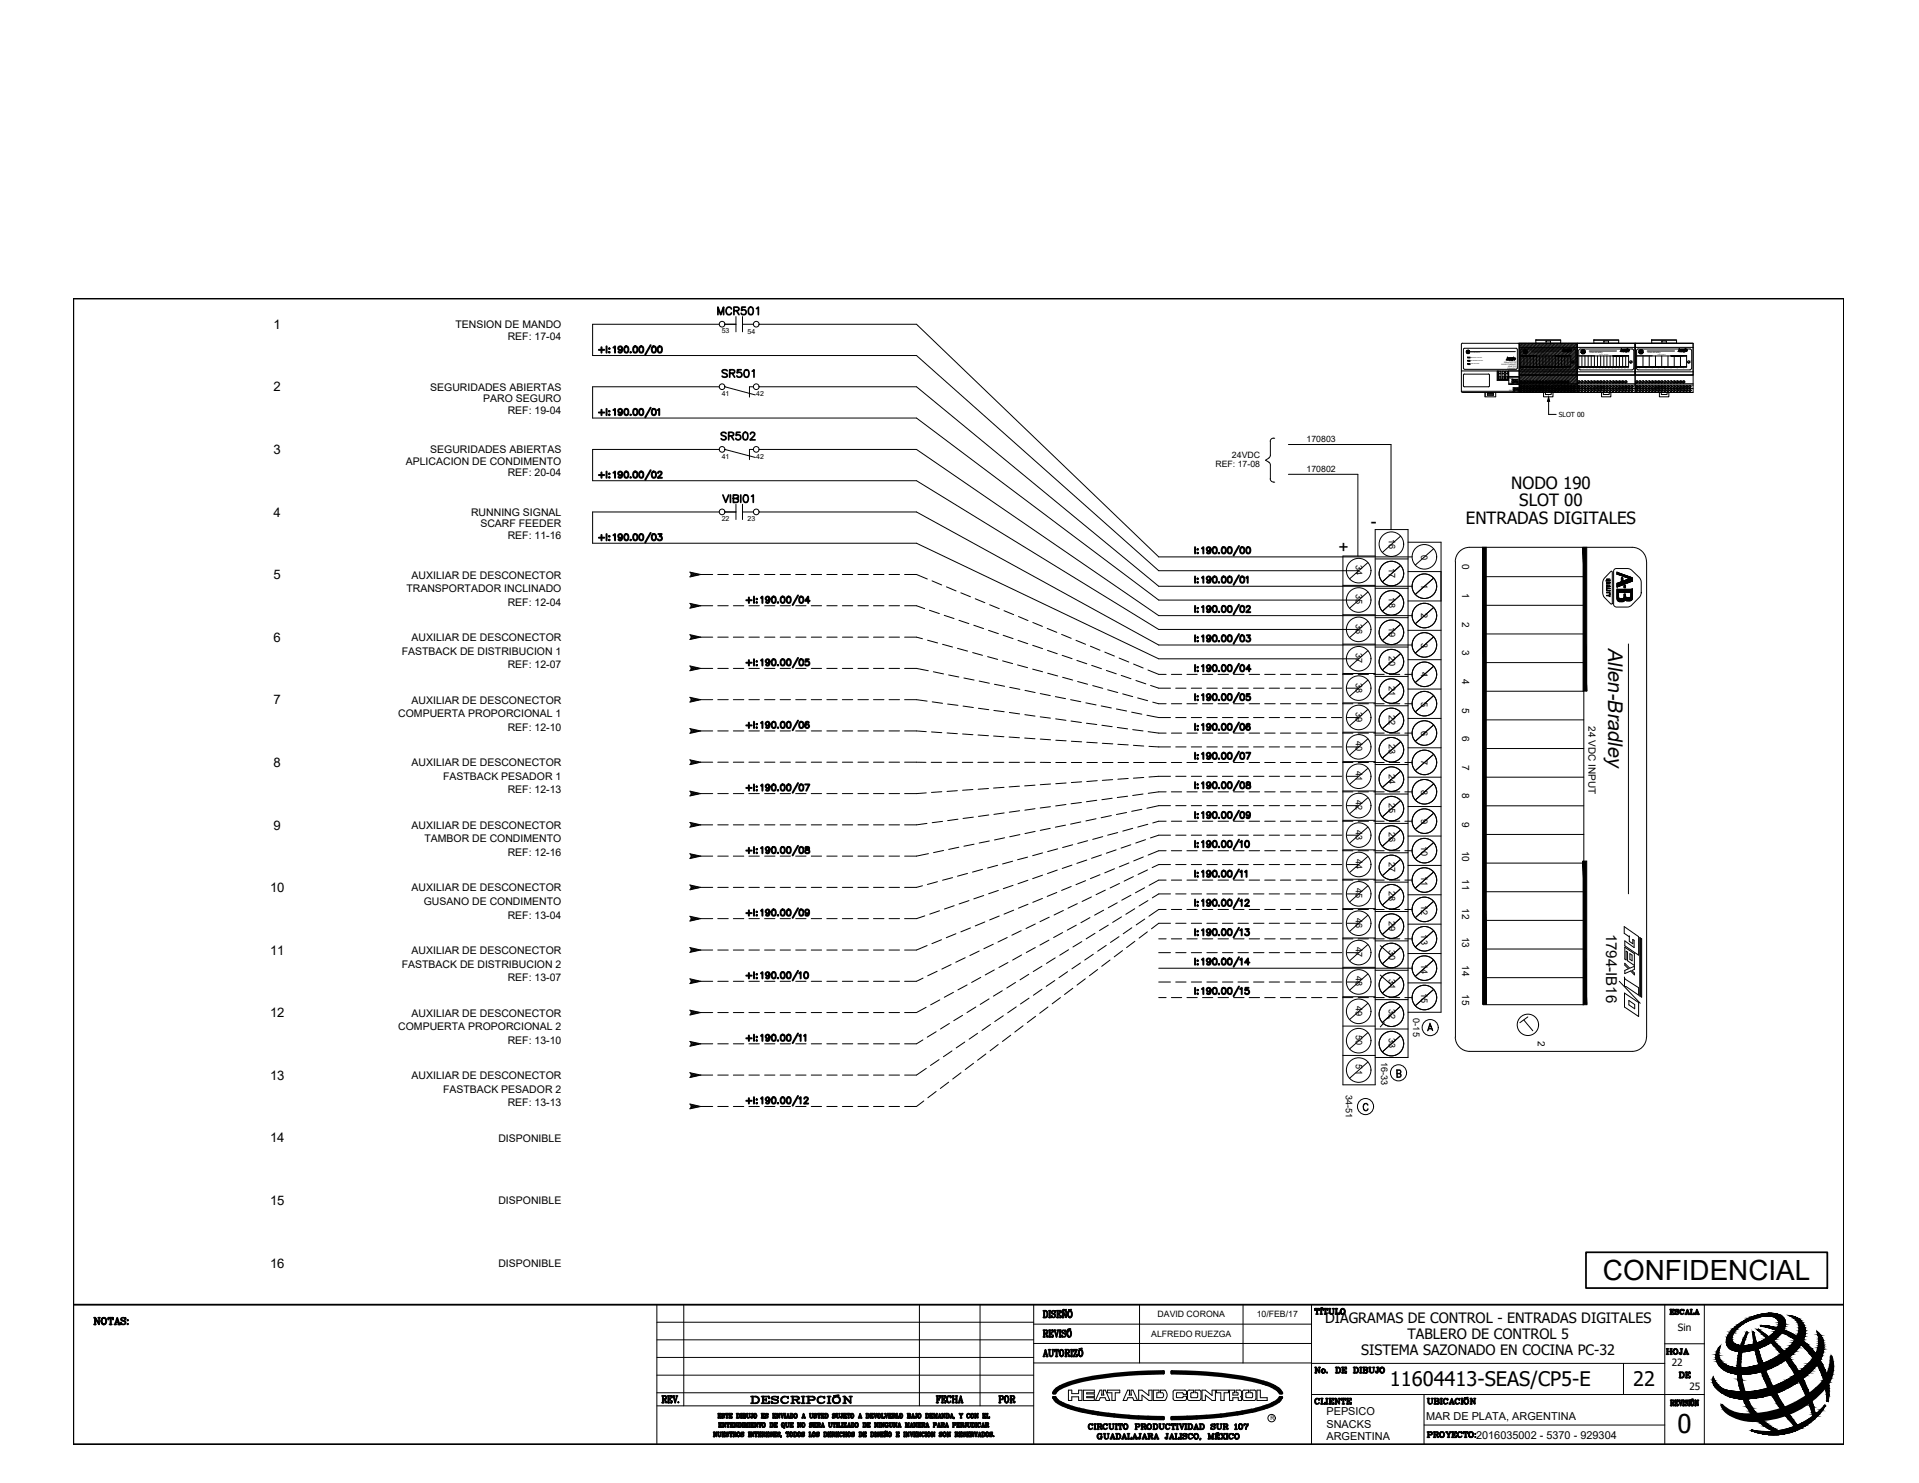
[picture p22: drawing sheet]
<svg xmlns="http://www.w3.org/2000/svg" width="279mm" height="216mm" viewBox="0 0 279 216" stroke-linecap="round" stroke-linejoin="round" font-family="sans-serif">
<defs><g id="words">
<text font-size="4.1" x="233.4" y="186.4">CONFIDENCIAL</text>
<text font-size="3.8" x="244.2" y="208.6">0</text>
<g font-size="3.5">
<text x="241.7" y="198.3">HOJA</text>
<text x="243.8" y="201.8">DE</text>
<text x="144.6" y="205.3">POR</text>
</g>
<text font-size="3" x="234.2" y="94.3" transform="rotate(90 234.2 94.3)">Allen-Bradley</text>
<g font-size="2.9">
<text x="202.4" y="201.8">11604413-SEAS/CP5-E</text>
<text x="237.8" y="201.8">22</text>
</g>
<g font-size="2.5">
<text x="220" y="71.1">NODO 190</text>
<text x="199.6" y="76.7">-</text>
<text x="213.4" y="76.4">ENTRADAS DIGITALES</text>
<text x="221.2" y="73.7">SLOT 00</text>
<text x="194.9" y="80.6">+</text>
</g>
<text font-size="2.2" x="233.8" y="135.9" transform="rotate(90 233.8 135.9)">1794-IB16</text>
<g font-size="2.1">
<text x="192.9" y="192.6">DIAGRAMAS DE CONTROL - ENTRADAS DIGITALES</text>
<text x="198.2" y="197.3">SISTEMA SAZONADO EN COCINA PC-32</text>
<text x="204.9" y="195">TABLERO DE CONTROL 5</text>
</g>
<g font-size="1.9">
<text x="39.8" y="47.9">1</text>
<text x="39.8" y="57">2</text>
<text x="39.8" y="66.1">3</text>
<text x="39.8" y="75.2">4</text>
<text x="39.8" y="84.3">5</text>
<text x="39.8" y="93.4">6</text>
<text x="39.8" y="102.5">7</text>
<text x="39.8" y="111.7">8</text>
<text x="39.8" y="120.8">9</text>
<text x="39.3" y="129.9">10</text>
<text x="39.3" y="139">11</text>
<text x="39.3" y="148.1">12</text>
<text x="39.3" y="157.2">13</text>
<text x="39.3" y="166.3">14</text>
<text x="39.3" y="175.4">15</text>
<text x="39.3" y="184.5">16</text>
</g>
<g font-size="1.6">
<text x="193.1" y="206">PEPSICO</text>
<text x="193.1" y="207.9">SNACKS</text>
<text x="193.1" y="209.7">ARGENTINA</text>
<text x="207.7" y="206.7">MAR DE PLATA, ARGENTINA</text>
<text x="214.9" y="209.4">2016035002 - 5370 - 929304</text>
</g>
<g font-size="1.5">
<text x="66.3" y="47.8">TENSION DE MANDO</text>
<text x="73.9" y="49.5">REF: 17-04</text>
<text x="62.6" y="56.9">SEGURIDADES ABIERTAS</text>
<text x="70.4" y="58.6">PARO SEGURO</text>
<text x="73.9" y="60.2">REF: 19-04</text>
<text x="59.1" y="67.7">APLICACION DE CONDIMENTO</text>
<text x="62.6" y="66">SEGURIDADES ABIERTAS</text>
<text x="73.9" y="69.3">REF: 20-04</text>
<text x="68.6" y="75.1">RUNNING SIGNAL</text>
<text x="69.9" y="76.8">SCARF FEEDER</text>
<text x="73.9" y="78.5">REF: 11-16</text>
<text x="212.9" y="82.2" transform="rotate(90 212.9 82.2)">0</text>
<text x="59.2" y="86.2">TRANSPORTADOR INCLINADO</text>
<text x="59.9" y="84.2">AUXILIAR DE DESCONECTOR</text>
<text x="73.9" y="88.2">REF: 12-04</text>
<text x="212.9" y="86.3" transform="rotate(90 212.9 86.3)">1</text>
<text x="58.5" y="95.3">FASTBACK DE DISTRIBUCION 1</text>
<text x="59.9" y="93.3">AUXILIAR DE DESCONECTOR</text>
<text x="212.9" y="90.5" transform="rotate(90 212.9 90.5)">2</text>
<text x="212.9" y="94.7" transform="rotate(90 212.9 94.7)">3</text>
<text x="73.9" y="97.3">REF: 12-07</text>
<text x="212.9" y="98.8" transform="rotate(90 212.9 98.8)">4</text>
<text x="58" y="104.4">COMPUERTA PROPORCIONAL 1</text>
<text x="59.9" y="102.5">AUXILIAR DE DESCONECTOR</text>
<text x="73.9" y="106.4">REF: 12-10</text>
<text x="212.9" y="103" transform="rotate(90 212.9 103)">5</text>
<text x="212.9" y="107.2" transform="rotate(90 212.9 107.2)">6</text>
<text x="231.3" y="105.8" transform="rotate(90 231.3 105.8)">24 VDC INPUT</text>
<text x="59.9" y="111.6">AUXILIAR DE DESCONECTOR</text>
<text x="64.5" y="113.5">FASTBACK PESADOR 1</text>
<text x="212.9" y="111.3" transform="rotate(90 212.9 111.3)">7</text>
<text x="73.9" y="115.5">REF: 12-13</text>
<text x="212.9" y="115.5" transform="rotate(90 212.9 115.5)">8</text>
<text x="212.9" y="119.7" transform="rotate(90 212.9 119.7)">9</text>
<text x="59.9" y="120.7">AUXILIAR DE DESCONECTOR</text>
<text x="61.8" y="122.6">TAMBOR DE CONDIMENTO</text>
<text x="73.9" y="124.6">REF: 12-16</text>
<text x="212.9" y="123.9" transform="rotate(90 212.9 123.9)">10</text>
<text x="59.9" y="129.8">AUXILIAR DE DESCONECTOR</text>
<text x="61.7" y="131.7">GUSANO DE CONDIMENTO</text>
<text x="212.9" y="128" transform="rotate(90 212.9 128)">11</text>
<text x="73.9" y="133.7">REF: 13-04</text>
<text x="212.9" y="132.2" transform="rotate(90 212.9 132.2)">12</text>
<text x="212.9" y="136.4" transform="rotate(90 212.9 136.4)">13</text>
<text x="58.5" y="140.9">FASTBACK DE DISTRIBUCION 2</text>
<text x="59.9" y="138.9">AUXILIAR DE DESCONECTOR</text>
<text x="73.9" y="142.8">REF: 13-07</text>
<text x="212.9" y="140.5" transform="rotate(90 212.9 140.5)">14</text>
<text x="58" y="150">COMPUERTA PROPORCIONAL 2</text>
<text x="59.9" y="148">AUXILIAR DE DESCONECTOR</text>
<text x="212.9" y="144.7" transform="rotate(90 212.9 144.7)">15</text>
<text x="73.9" y="151.9">REF: 13-10</text>
<text x="223.9" y="151.6" transform="rotate(90 223.9 151.6)">2</text>
<text x="59.9" y="157.1">AUXILIAR DE DESCONECTOR</text>
<text x="64.5" y="159.1">FASTBACK PESADOR 2</text>
<text x="73.9" y="161.1">REF: 13-13</text>
<text x="72.6" y="166.2">DISPONIBLE</text>
<text x="72.6" y="175.3">DISPONIBLE</text>
<text x="72.6" y="184.4">DISPONIBLE</text>
<text x="244.3" y="193.8">Sin</text>
<text x="243.4" y="198.9">22</text>
<text x="246" y="202.4">25</text>
</g>
<g font-size="1.3">
<text x="190.2" y="64.4">170803</text>
<text x="177" y="68">REF: 17-08</text>
<text x="179.4" y="66.6">24VDC</text>
<text x="190.2" y="68.7">170802</text>
<text x="197.4" y="82.3" transform="rotate(90 197.4 82.3)">34</text>
<text x="202.2" y="78.4" transform="rotate(90 202.2 78.4)">16</text>
<text x="202.2" y="82.7" transform="rotate(90 202.2 82.7)">17</text>
<text x="206.9" y="80.8" transform="rotate(90 206.9 80.8)">0</text>
<text x="197.4" y="86.5" transform="rotate(90 197.4 86.5)">35</text>
<text x="202.2" y="87" transform="rotate(90 202.2 87)">18</text>
<text x="206.9" y="85" transform="rotate(90 206.9 85)">1</text>
<text x="206.9" y="89.3" transform="rotate(90 206.9 89.3)">2</text>
<text x="197.4" y="90.8" transform="rotate(90 197.4 90.8)">36</text>
<text x="197.4" y="95.1" transform="rotate(90 197.4 95.1)">37</text>
<text x="202.2" y="91.3" transform="rotate(90 202.2 91.3)">19</text>
<text x="202.2" y="95.5" transform="rotate(90 202.2 95.5)">20</text>
<text x="206.9" y="93.6" transform="rotate(90 206.9 93.6)">3</text>
<text x="197.4" y="99.4" transform="rotate(90 197.4 99.4)">38</text>
<text x="202.2" y="99.8" transform="rotate(90 202.2 99.8)">21</text>
<text x="206.9" y="97.9" transform="rotate(90 206.9 97.9)">4</text>
<text x="197.4" y="103.7" transform="rotate(90 197.4 103.7)">39</text>
<text x="197.4" y="107.9" transform="rotate(90 197.4 107.9)">40</text>
<text x="202.2" y="104.1" transform="rotate(90 202.2 104.1)">22</text>
<text x="206.9" y="102.2" transform="rotate(90 206.9 102.2)">5</text>
<text x="206.9" y="106.4" transform="rotate(90 206.9 106.4)">6</text>
<text x="197.4" y="112.2" transform="rotate(90 197.4 112.2)">41</text>
<text x="202.2" y="108.4" transform="rotate(90 202.2 108.4)">23</text>
<text x="202.2" y="112.6" transform="rotate(90 202.2 112.6)">24</text>
<text x="206.9" y="110.7" transform="rotate(90 206.9 110.7)">7</text>
<text x="197.4" y="116.5" transform="rotate(90 197.4 116.5)">42</text>
<text x="202.2" y="116.9" transform="rotate(90 202.2 116.9)">25</text>
<text x="206.9" y="115" transform="rotate(90 206.9 115)">8</text>
<text x="206.9" y="119.3" transform="rotate(90 206.9 119.3)">9</text>
<text x="197.4" y="120.8" transform="rotate(90 197.4 120.8)">43</text>
<text x="197.4" y="125" transform="rotate(90 197.4 125)">44</text>
<text x="202.2" y="121.2" transform="rotate(90 202.2 121.2)">26</text>
<text x="202.2" y="125.5" transform="rotate(90 202.2 125.5)">27</text>
<text x="206.9" y="123.2" transform="rotate(90 206.9 123.2)">10</text>
<text x="197.4" y="129.3" transform="rotate(90 197.4 129.3)">45</text>
<text x="202.2" y="129.7" transform="rotate(90 202.2 129.7)">28</text>
<text x="206.9" y="127.5" transform="rotate(90 206.9 127.5)">11</text>
<text x="206.9" y="131.8" transform="rotate(90 206.9 131.8)">12</text>
<text x="197.4" y="133.6" transform="rotate(90 197.4 133.6)">46</text>
<text x="197.4" y="137.9" transform="rotate(90 197.4 137.9)">47</text>
<text x="202.2" y="134" transform="rotate(90 202.2 134)">29</text>
<text x="206.9" y="136" transform="rotate(90 206.9 136)">13</text>
<text x="197.4" y="142.1" transform="rotate(90 197.4 142.1)">48</text>
<text x="202.2" y="138.3" transform="rotate(90 202.2 138.3)">30</text>
<text x="202.2" y="142.6" transform="rotate(90 202.2 142.6)">31</text>
<text x="206.9" y="140.3" transform="rotate(90 206.9 140.3)">14</text>
<text x="197.4" y="146.4" transform="rotate(90 197.4 146.4)">49</text>
<text x="202.2" y="146.8" transform="rotate(90 202.2 146.8)">32</text>
<text x="205.8" y="148.3" transform="rotate(90 205.8 148.3)">0-15</text>
<text x="206.9" y="144.6" transform="rotate(90 206.9 144.6)">15</text>
<text x="197.4" y="150.7" transform="rotate(90 197.4 150.7)">50</text>
<text x="197.4" y="155" transform="rotate(90 197.4 155)">51</text>
<text x="201.1" y="154.6" transform="rotate(90 201.1 154.6)">16-33</text>
<text x="202.2" y="151.1" transform="rotate(90 202.2 151.1)">33</text>
<text x="195.9" y="159.4" transform="rotate(90 195.9 159.4)">34-51</text>
<text x="168.5" y="191.8">DAVID CORONA</text>
<text x="183" y="191.8">10/FEB/17</text>
<text x="167.6" y="194.6">ALFREDO RUEZGA</text>
</g>
<g font-size="1">
<text x="105.1" y="48.5">53</text>
<text x="108.8" y="48.6">54</text>
<text x="105.1" y="57.6">41</text>
<text x="110.1" y="57.7">42</text>
<text x="227" y="60.7">SLOT 00</text>
<text x="105.1" y="66.8">41</text>
<text x="110.1" y="66.8">42</text>
<text x="105.1" y="75.9">22</text>
<text x="108.8" y="75.9">23</text>
</g>
<text font-size=".9" x="185" y="206.8">R</text>
<g font-size=".4">
<text x="218.3" y="55.2">+</text>
<text x="218.3" y="54.7">2</text>
<text x="218.3" y="54.3">-</text>
<text x="218.8" y="55.2">+</text>
<text x="218.8" y="54.7">2</text>
<text x="218.8" y="54.3">-</text>
<text x="219.3" y="55.2">+</text>
<text x="219.3" y="54.7">2</text>
<text x="219.3" y="54.3">-</text>
</g>
<g font-size=".3">
<text x="218.6" y="53.2">10/100 ETHERNET</text>
<text x="219" y="52.9">EtherNET/IP</text>
<text x="219.4" y="53.7">1794-AENT</text>
<text x="219.6" y="53.4">ADAPTER</text>
<text x="223" y="51.4">Allen-Bradley</text>
<text x="231.4" y="51.4">Allen-Bradley</text>
<text x="239.9" y="51.4">Allen-Bradley</text>
<text x="219.7" y="55.2">COM</text>
<text x="219.7" y="56.9">24V</text>
</g>
<g font-size=".2">
<text x="227.6" y="51.5">1794-IB16</text>
<text x="236" y="51.5">1794-OB16</text>
<text x="244.4" y="51.5">1794-IF8</text>
</g>
</g></defs>
<!-- layer: 0 -->
<g fill="none" stroke="#000" stroke-width=".15">
<path d="M10.7 43.5h257.8v146.4h-257.8zM104.7 56.3h-18.4v4.6h47.1l35.3 26.5h29.1M104.7 47.2h-18.4v4.6h47.1l35.3 31.3h29.1M105.5 47.2h1.7M105.5 56.3l4.5 1.2M107.2 46.1v2.2M108.1 47.2h1.6M108.1 46.1v2.2M109.7 56.3h-.6v1.5M212.8 57h8.4l-.1 .1h-8.2zM212.8 57v-6.9l.1-.1h8.3v7M212.8 54h8.4"/>
<path d="M213.1 50.9l.1-.2h7.5l.2 .2M213.1 53.6l.1 .2 7.5-.1 .2-.1M213.1 56.2v-1.6l.1-.2 3.6 .1 .1 1.7M213.1 56.2l.1 .1h3.5l.2-.1M213.1 50.9v2.7M213.5 51.4h.4a.25 .25 0 0 1-.4 0zM213.5 51.3h.1M213.6 51.2h.1M213.6 51.2h.3M213.6 51.1h.1M213.6 51.1l.1 .2-.1-.1v-.1l-.1 .2zM213.6 51h.2l.2 .1v.2h-.5v-.2z"/>
<path d="M213.6 51.4h.1M213.7 51.4h.1M213.7 51.3h.2M213.7 51.3h.1M213.7 52h.3v.1h-.3zM213.7 52.5h.3v.1h-.3zM213.7 52.9h.3v.2h-.3zM213.7 51.2h.1M213.7 51.1h.2v.2h-.2zM213.7 51.1h.2M213.7 51.1h.1M213.8 51.4h.1"/>
<path d="M213.8 51.1l.1 .2h-.1zM213.9 51.2h.1M213.9 51.1h.1M213.9 51.3h.1M214.1 51.2h6.5M216.2 57.1v.7h1.6v-.7M216.6 57.1v.5h.8v-.5M216.6 57.4h.8M216.7 57.1h.6v.2h-.6zM218 54v1.4h1.7M218 54v1.3h1.7M218.1 54v1.2h1.5v-1.2"/>
<path d="M218.2 54.9h.3v.3h-.3zM218.2 54.4h.3v.4h-.3zM218.2 54h.3v.3h-.3zM218.7 54.9h.3v.3h-.3zM218.7 54.4h.3v.4h-.3zM218.7 54h.3v.3h-.3zM219.2 54.9h.3v.3h-.3zM219.2 54h.3v.3h-.3zM219.2 54.4h.3v.4h-.3zM219.5 52.1h.1M219.5 52.4l.1-.2-.3 .2 .1-.2h.3l-.1 .2M219.5 52.4h.1"/>
<path d="M219.5 52.4h.4M219.6 52.4h.1M219.7 54v2h1.5M219.7 54.8h1.5M219.7 55.8h1.5M219.7 55h1.5M219.7 52.2l.1 .1M219.7 52.3h.1M219.8 52.4h.1M219.8 52.3h.1M219.8 52.3l-.1 .1h.1M219.9 52.2h.1"/>
<path d="M219.9 52.2l-.1 .2M219.9 52.2h.2M219.9 52.4h.1M220 52.2h.1M220.1 52.2h.1M220.1 52.2l-.1 .2h-.1M220.1 52.4h.1M220.1 52.5h.1M220.1 56v-.7h.9v.7M220.1 52.5l.4-.3zM220.2 52.4h.1M220.2 52.2l-.1 .2"/>
<path d="M220.2 52.2h.1M220.2 52.2h.2M220.3 52.2h.1M220.4 52.2h.1M220.4 52.2l-.2 .2M220.4 52.1h.1M220.4 55.4l-.2 .3M220.4 52.1h-.9M220.5 52.4h.1M220.5 55.4l-.1 .4M220.5 56.5l-.1 .4M220.5 52.2v.2"/>
<path d="M220.6 52.2h.1M220.6 52.2l-.1 .2M220.6 52.2h-.1l-.1 .2M220.6 55.5l.3 .2M220.6 52.3l-.2 .1M220.6 56.6l-.1 .3M220.7 55.4l.3 .3M220.8 56.6l.3 .3M220.9 56.6l.3 .2M220.9 50.9v2.7M221.2 50h8.4v7.1h-8.4zM221.2 50h8.4v4.6h-8.4z"/>
<path d="M221.2 56.6h25.3M221.2 54.6h25.3M221.2 50h25.3M221.2 57.1h25.3M221.2 50.6h25.3M221.2 56.4h-.9v.7M221.2 56.1h25.3M221.2 55.9h25.3M221.3 50l-.1 .1M221.4 51.8h7.3v1.6h-7.3M221.5 56.7l-.2 .3M221.5 56.1l-.2 .3"/>
<path d="M221.5 50l-.3 .3M221.5 55.4l-.2 .4M221.5 56.7l-.1 .3M221.5 56.2l-.1 .3M221.5 55.5l-.1 .3M221.6 53.8l-.2-.2v-2.6l.2-.2h7.6l.2 .2v2.6l-.2 .2M221.6 53.9h7.6M221.7 50l-.5 .5M221.7 51.1l.3-.2h.2l.2 .2v.2h-.6zM221.8 51.4h.5l-.1 .1h-.3zM221.8 51.3h.1M221.9 51.2h.4"/>
<path d="M221.9 51.1h.1M221.9 51.8v1.6M221.9 51l.1 .3-.1-.1v-.1l-.1 .2zM221.9 50l-.7 .7M221.9 51h.1M221.9 51.4l.1 .1zM221.9 56.1l-.1 .3M221.9 51.4h.1M221.9 56.7l-.1 .3M221.9 55.4l-.1 .4M222 51.4v.1zM222 56.2l-.2 .3"/>
<path d="M222 51.3h.1M222 56.7l-.1 .3M222 55.5l-.1 .3M222 51.4h.1M222.1 51.1h.1M222 51.2h-.2M222.1 51.4h.1M222.1 51h.2v.3h-.2zM222.1 51.3h.1M222.1 51.2h.1M222.1 51.1h.2M222.1 51h.2"/>
<path d="M222.1 50l-.9 .9M222.1 51.1h.1v.1v.1h-.1zM222.2 51.4h.1M222.2 51.1h.1M222.2 51.3h.1M222.2 51.2h.1M222.3 51.3h-.2M222.3 51.1h-.4M222.3 50l-1.1 1.1M222.3 51.8v1.6M222.4 56.7l-.2 .3M222.4 56.1l-.2 .3"/>
<path d="M222.4 55.4l-.1 .4M222.4 56.7l-.1 .3M222.4 56.2l-.1 .3M222.4 55.5l-.1 .3M222.5 50l-1.3 1.3M222.7 50l-1.5 1.5M222.8 51.8v1.6M222.8 56.7l-.1 .3M222.8 56.1l-.1 .3M222.8 55.4l-.1 .4M222.9 56.2l-.2 .3M222.9 50l-1.7 1.7"/>
<path d="M222.9 56.7l-.1 .3M222.9 55.5l-.1 .3M223 51.1h3.9M223.1 50l-1.9 1.9M223.3 51.8v1.6M223.3 56.7l-.2 .3M223.3 56.1l-.2 .3M223.3 50l-2.1 2.1M223.3 55.4l-.1 .4M223.4 56.7l-.2 .3M223.4 56.2l-.2 .3M223.4 55.5l-.2 .3"/>
<path d="M223.5 50l-2.3 2.3M223.6 49.5h3.6v.5h-3.6zM223.6 49.5h3.6M223.7 51.8v1.6M223.7 50l-2.5 2.5M223.8 56.7l-.2 .3M223.8 56.1l-.2 .3M223.8 55.4l-.2 .4M223.8 56.2l-.1 .3M223.8 56.7l-.1 .3M223.8 55.5l-.1 .3M223.9 50l-2.7 2.7"/>
<path d="M224.1 50l-2.9 2.9M224.2 51.8v1.6M224.2 56.7l-.1 .3M224.2 56.1l-.1 .3M224.2 55.4l-.1 .4M224.3 56.7l-.2 .3M224.3 56.2l-.2 .3M224.3 55.5l-.2 .3M224.3 50l-3.1 3.1M224.5 50l-3.3 3.3M224.6 51.8v1.6M224.7 56.7l-.2 .3"/>
<path d="M224.7 56.1l-.2 .3M224.7 55.4l-.2 .4M224.7 50l-3.5 3.5M224.7 56.2l-.1 .3M224.7 57.1h1.4v.7h-1.4zM224.7 56.7l-.1 .3M224.7 55.5l-.1 .3M224.9 50l-3.7 3.7M225 57.1h.9v.3h-.9zM225.1 51.8v1.6M225.1 49.6h.6v.4h-.6zM225.1 56.1l-.1 .3"/>
<path d="M225.1 50l-3.9 3.9M225.1 56.7l-.1 .3M225.1 55.4l-.1 .4M225.2 56.7l-.2 .3M225.2 56.2l-.2 .3M225.2 55.5l-.1 .3M225.3 50l-4.1 4.1h25.3M225.5 58.3v2h1.1M225.5 50l-4.3 4.3M225.5 51.8v1.6M225.6 56.7l-.2 .3M225.6 56.1l-.2 .3"/>
<path d="M225.6 55.4l-.2 .4M225.6 56.2l-.1 .3M225.6 56.7l-.1 .3M225.6 55.5l-.1 .3M225.7 50l-4.5 4.5M225.9 50l-4.7 4.7M226 51.8v1.6M226 56.1l-.1 .3M226 56.7l-.1 .3M226 55.4l-.1 .4M226.1 56.7l-.2 .3M226.1 56.2l-.2 .3"/>
<path d="M226.1 55.5l-.1 .3M226.1 50l-4.9 4.9M226.3 50l-5.1 5.1M226.4 51.8v1.6M226.5 56.7l-.2 .3M226.5 56.1l-.2 .3M226.5 55.4l-.2 .4M226.5 50l-5.3 5.3M226.5 56.2l-.1 .3M226.6 56.7l-.2 .3M226.6 55.5l-.2 .3M226.7 50l-5.5 5.5"/>
<path d="M226.9 51.8v1.6M226.9 50l-5.7 5.7M226.9 56.1l-.1 .3M227 56.7l-.2 .3M227 55.4l-.2 .4M227 56.7l-.1 .3M227 56.2l-.1 .3M227 55.5l-.1 .3M227.1 50l-5.9 5.9M227.3 50l-6.1 6.1M227.4 51.8v1.6M227.4 56.7l-.1 .3"/>
<path d="M227.4 56.1l-.1 .3M227.4 55.4l-.1 .4M227.5 56.7l-.2 .3M227.5 56.2l-.2 .3M227.5 55.5l-.2 .3M227.5 50l-6.3 6.3M227.6 50.9h.1M227.6 50.9h.9M227.6 51.2h.1M227.6 51.2h.4M227.7 51.1l-.3 .1 .2-.3h.3l-.2 .3M227.7 51.1h-.1"/>
<path d="M227.7 51h-.1h.2l-.1 .1M227.7 50l-6.5 6.5M227.8 51.2h.1M227.8 51.8v1.6M227.8 56.1l-.1 .3M227.9 51h-.1M227.9 56.7l-.2 .3M227.9 55.4l-.2 .4M227.9 51h.3M227.9 51h.1M227.9 51.2h.1M227.9 56.7l-.1 .3"/>
<path d="M227.9 56.2l-.1 .3M227.9 51.1h.1M227.9 55.5l-.1 .3M228 51.1h.1M228 50l-6.8 6.7M228 51.1l-.1 .1M228 51v.1h-.2h.1M228 51h.1M228 51.2h.1M228 51l-.1 .2M228.1 51h.1M228.1 50l-6.9 6.9"/>
<path d="M228.2 51v.2h-.2M228.2 51h.1M228.2 51.2h.1M228.2 51.2h.2M228.3 51.2h-.1M228.3 51.8v1.6M228.3 51.3h.1M228.3 56.7l-.1 .3M228.3 56.1l-.1 .3M228.3 55.4l-.1 .4M228.3 51.2h.1M228.4 50l-7.2 7.1"/>
<path d="M228.4 51.2h.1M228.4 56.7l-.2 .3M228.4 56.2l-.2 .3M228.4 55.5l-.2 .3M228.4 50.9l-.1 .3M228.4 50.9h.1M228.5 51l-.1 .2M228.5 50.9h.1M228.5 50l-7.1 7.1M228.6 51l.2-.1v.1M228.6 51.1h.1M228.6 51l-.1 .1"/>
<path d="M228.6 50.9h.1M228.6 50.9l-.3 .4M228.7 51h.1M228.7 51l-.1 .1M228.8 50l-7.2 7.1M228.8 56.1l-.2 .3M228.8 56.7l-.2 .3M228.8 51l-.1 .2-.2-.1M228.8 56.7l-.1 .3M228.8 56.2l-.1 .3M228.9 52.7l.1 .1M228.9 50l-7.1 7.1"/>
<path d="M229.1 52.6l-.2 .2M229.2 50l-7.2 7.1M229.2 56.7l-.1 .3M229.2 56.1l-.1 .3M229.3 56.7l-.2 .3M229.3 56.2l-.2 .3M229.3 50l-7.1 7.1M229.6 50l-7.2 7.1M229.6 50h8.5v7.1h-8.5zM229.6 50h8.5v4.6h-8.5zM229.6 50.1l-7 7M229.6 50.3l-6.8 6.8"/>
<path d="M229.6 50.5l-6.6 6.6M229.6 50.7l-6.4 6.4M229.6 50.9l-6.2 6.2M229.6 51.1l-6 6M229.6 51.3l-5.8 5.8M229.6 51.5l-5.6 5.6M229.6 51.7l-5.4 5.4M229.6 51.9l-5.2 5.2M229.6 52.1l-5 5M229.6 52.3l-4.8 4.8M229.6 52.5l-4.6 4.6M229.6 52.7l-4.4 4.4"/>
<path d="M229.6 52.9l-4.2 4.2M229.6 53.1l-4 4M229.6 53.3l-3.8 3.8M229.6 53.5l-3.6 3.6M229.6 53.7l-3.4 3.4M229.6 53.9l-3.2 3.2M229.6 54.1l-3 3M229.6 54.3l-2.8 2.8M229.6 54.5l-2.6 2.6M229.6 54.7l-2.4 2.4M229.6 54.9l-2.2 2.2M229.6 55.1l-2 2"/>
<path d="M229.6 55.3l-1.8 1.8M229.6 55.5l-1.6 1.6M229.6 55.7l-1.4 1.4M229.6 55.9l-1.2 1.2M229.6 56.1l-1 1M229.6 56.3l-.8 .8M229.6 56.5l-.5 .6M229.6 56.7l-.4 .4M229.6 56.9l-.1 .2M229.9 51.8h7.2v1.6h-7.2M229.9 51.8h2.2M229.9 56.1l-.1 .3"/>
<path d="M229.9 56.7l-.1 .3M229.9 55.4l-.1 .4M230 56.2l-.2 .3M230 56.7l-.2 .3M230 55.5l-.2 .3M230.1 53.8l-.2-.2v-2.6l.2-.2h7.5l.3 .2v2.6l-.3 .2M230.1 53.9h7.5M230.2 51.3h.1M230.2 51.3h.6M230.2 51.4h.1M230.2 51.4h.5M230.2 51.4l.2 .1h.2v-.1"/>
<path d="M230.3 51.3h.1M230.3 51.3h-.1M230.3 51.2h.1M230.3 51.3v-.3l.2 .3M230.3 51.2h.4M230.3 51.1h.1M230.3 51.1h.4M230.3 51.8v1.6M230.3 51.2h.2M230.3 51.1v.2M230.3 51.1l.1 .1M230.4 51.4h.1"/>
<path d="M230.4 51.5h.1M230.4 56.7l-.2 .3M230.4 56.1l-.2 .3M230.4 51.4v.1M230.4 55.4l-.2 .4M230.4 51.3h.1M230.4 51.1h-.1M230.4 51.2v.1M230.4 56.7l-.1 .3M230.4 56.2l-.1 .3M230.4 55.5l-.1 .3M230.4 51.3h.3"/>
<path d="M230.4 51.1v.1M230.5 51.4h.1M230.5 51.4l-.1 .1M230.5 51.3h.1M230.5 51.1v.1M230.5 51.1h.1M230.5 51.3h.2M230.5 51.2h.1M230.5 51.1h.2M230.5 51.4v.1M230.6 51.4h.1M230.6 51.5h.1"/>
<path d="M230.6 51.1v.2M230.6 51.4v.1M230.6 50.9h.1M230.6 51.1h.1M230.6 50.9h-.3l-.1 .2v.2M230.6 50.9l.2 .2v.2M230.6 51.2h.1M230.7 51.3h.1M230.7 51.2h.1M230.7 51.2v.1M230.7 51.1l-.2-.1v.3M230.7 51.1v.1"/>
<path d="M230.7 51.4h.1M230.7 51.4l-.1 .1M230.8 51.8v1.6M230.8 51.3h.1M230.8 56.1l-.1 .3M230.8 56.7l-.1 .3M230.8 55.4l-.1 .4M230.9 56.2l-.2 .3M230.9 56.7l-.2 .3M230.9 55.5l-.2 .3M231.2 51.8v1.6M231.3 56.7l-.2 .3"/>
<path d="M231.3 56.1l-.2 .3M231.3 55.4l-.2 .4M231.3 56.7l-.1 .3M231.3 56.2l-.1 .3M231.3 55.5l-.1 .3M231.4 51.1h4M231.7 51.8v1.6M231.7 56.7l-.1 .3M231.7 56.1l-.1 .3M231.7 55.4l-.1 .4M231.8 56.2l-.2 .3M231.8 56.7l-.1 .3"/>
<path d="M231.8 55.5l-.1 .3M232.1 49.5h3.6v.5h-3.6zM232.1 49.5h3.6M232.1 51.8v1.6M232.2 56.7l-.2 .3M232.2 56.1l-.2 .3M232.2 55.4l-.1 .4M232.2 56.7l-.1 .3M232.2 56.2l-.1 .3M232.3 55.5l-.2 .3M232.6 51.8v1.6M232.6 56.7l-.1 .3"/>
<path d="M232.6 56.1l-.1 .3M232.6 55.4l-.1 .4M232.7 56.2l-.2 .3M232.7 56.7l-.1 .3M232.7 55.5l-.1 .3M233.1 51.8v1.6M233.1 56.7l-.2 .3M233.1 56.1l-.2 .3M233.1 55.4l-.1 .4M233.2 56.7l-.2 .3M233.2 56.2l-.2 .3M233.2 57.1h1.3v.7h-1.3z"/>
<path d="M233.2 55.5l-.2 .3M233.4 57.1h.9v.3h-.9zM233.5 49.6h.7v.4h-.7zM233.5 51.8v1.6M233.6 56.7l-.2 .3M233.6 56.1l-.2 .3M233.6 55.4l-.2 .4M233.6 56.2l-.1 .3M233.6 56.7l-.1 .3M233.6 55.5l-.1 .3M234 51.8v1.6M234 56.1l-.1 .3"/>
<path d="M234 56.7l-.1 .3M234 55.4l-.1 .4M234.1 56.7l-.2 .3M234.1 56.2l-.2 .3M234.1 55.5l-.2 .3M234.4 51.8v1.6M234.5 56.7l-.2 .3M234.5 56.1l-.2 .3M234.5 55.4l-.2 .4M234.5 56.2l-.1 .3M234.5 56.7l-.1 .3M234.5 55.5l-.1 .3"/>
<path d="M234.9 51.8v1.6M234.9 56.1l-.1 .3M234.9 56.7l-.1 .3M234.9 55.4l-.1 .4M235 56.7l-.2 .3M235 56.2l-.2 .3M235 55.5l-.1 .3M235.3 51.8v1.6M235.4 56.7l-.2 .3M235.4 56.1l-.2 .3M235.4 55.4l-.2 .4M235.4 56.2l-.1 .3"/>
<path d="M235.4 56.7l-.1 .3M235.4 55.5l-.1 .3M235.8 51.8v1.6M235.8 56.1l-.1 .3M235.8 56.7l-.1 .3M235.8 55.4l-.1 .4M235.9 56.7l-.2 .3M235.9 56.2l-.2 .3M235.9 55.5l-.1 .3M236.1 50.9h.1M236.1 51.2h.1M236.1 51.2h.4"/>
<path d="M236.1 51.1h.1M236.1 51.1l.1-.1-.3 .2 .1-.3h.3l-.1 .3M236.2 51.2h.1M236.2 51.8v1.6M236.3 56.7l-.2 .3M236.3 56.1l-.2 .3M236.3 55.4l-.2 .4M236.3 51h.1M236.4 51.2h.1M236.4 56.7l-.2 .3M236.4 56.2l-.2 .3M236.4 55.5l-.2 .3"/>
<path d="M236.4 51.1h.1M236.4 51h.1M236.4 51.1h-.1h.1M236.4 51v.2M236.5 51h.1M236.5 51l-.2 .2M236.5 51h.2M236.5 51.2h.1M236.6 51h.1M236.7 51h.1M236.7 51l-.1 .2h-.1M236.7 51.2h.1"/>
<path d="M236.7 51.8v1.6M236.7 51.3h.1M236.7 56.1l-.1 .3M236.7 51.3l.4-.4zM236.8 56.7l-.2 .3M236.8 55.4l-.2 .4M236.8 51.2h.1M236.8 56.7l-.1 .3M236.8 56.2l-.1 .3M236.8 50.9h.1M236.8 55.5l-.1 .3M236.8 51l-.1 .2"/>
<path d="M236.9 50.9h.1M236.9 51l-.1 .2M237 51.1l.1 .1M237 50.9h.1M237 50.9h-.9M237 51l.2-.1 .1 .1M237.1 51.1h.1M237.1 51l-.1 .1M237.1 51v.1M237.2 51h.1M237.2 51l-.1 .1M237.2 56.7l-.1 .3"/>
<path d="M237.2 56.1l-.1 .3M237.2 51l-.1 .2M237.3 56.7l-.2 .3M237.3 56.2l-.2 .3M237.3 52.7l.1 .1M237.5 52.6l-.1 .2M237.6 56.1l-.1 .3M237.7 56.7l-.2 .3M237.7 56.7l-.1 .3M237.7 56.2l-.1 .3M238.1 50h8.4v7.1h-8.4zM238.1 50h8.4v4.6h-8.4z"/>
<path d="M238.3 51.8h2.3M238.3 51.8h7.3v1.6h-7.3M238.3 56.7l-.1 .3M238.3 56.1l-.1 .3M238.4 55.4l-.2 .4M238.4 56.7l-.1 .3M238.4 56.2l-.1 .3M238.4 55.5l-.1 .3M238.5 50.8l-.2 .2v2.6l.2 .2M238.5 53.9h7.6M238.5 50.8h7.6l.2 .2M238.6 51.3h.1"/>
<path d="M238.6 51.3h.6M238.6 51.1h.1M238.7 51.4h.1M238.7 51.4h.5M238.7 51.4l.1 .1h.3l.1-.1M238.7 51.3h.1M238.7 51.3l.1-.3 .1 .3M238.7 51.2h.2M238.7 51.2h.4M238.7 51.1h.4M238.7 51.1h.2M238.8 50.9h.3l.1 .2v.2"/>
<path d="M238.8 51.2h.1M238.8 50.9l-.2 .1v.3M238.8 51.4h.1M238.8 50.9h.1M238.8 56.1l-.2 .3M238.8 51.5h.1M238.8 51.4v.1M238.8 56.7l-.1 .3M238.8 55.4l-.1 .4M238.8 51.2v-.1l-.1 .2M238.8 51.2l.1 .1M238.8 51.4l.1 .1"/>
<path d="M238.9 51.3h.1M238.9 51.4h.1M238.9 56.2l-.2 .3M238.9 56.7l-.2 .3M238.9 55.5l-.2 .3M238.9 51.1v.1M238.9 51.5h.1M238.9 51.4v.1M239 51.3h.1M239 51.1h.1M239 51.2h.1M239 51.1l.1-.1v.3"/>
<path d="M239 51.1v.2M239 51.4h.1M239 51.5h.1M239 51.4v.1M239 51.1v.1M239.1 51.4h.1M239.1 51.1h.1M239.1 51.3h.1M239.1 51.1v.1M239.1 51.2h.1M239.1 51.2v.1M239.1 51.3h-.1"/>
<path d="M239.2 51.4h.1M239.2 51.8v1.6M239.2 51.3h.1M239.3 56.7l-.2 .3M239.3 56.1l-.2 .3M239.3 55.4l-.2 .4M239.3 56.7l-.1 .3M239.3 56.2l-.1 .3M239.3 55.5l-.1 .3M239.7 56.1l-.1 .3M239.7 56.7l-.1 .3M239.7 55.4l-.1 .4"/>
<path d="M239.8 56.2l-.2 .3M239.8 56.7l-.2 .3M239.8 55.5l-.2 .3M239.8 51.1h4M240.1 51.8v1.6M240.2 56.7l-.2 .3M240.2 56.1l-.2 .3M240.2 55.4l-.2 .4M240.2 56.7l-.1 .3M240.2 56.2l-.1 .3M240.2 55.5l-.1 .3M240.5 49.5h3.6v.5h-3.6z"/>
<path d="M240.5 49.5h3.6M240.6 56.1l-.1 .3M240.6 56.7l-.1 .3M240.6 55.4l-.1 .4M240.7 56.2l-.2 .3M240.7 56.7l-.2 .3M240.7 55.5l-.2 .3M241 51.8v1.6M241.1 56.7l-.2 .3M241.1 56.1l-.2 .3M241.1 55.4l-.2 .4M241.1 56.7l-.1 .3"/>
<path d="M241.1 56.2l-.1 .3M241.1 55.5l-.1 .3M241.5 56.7l-.1 .3M241.5 56.1l-.1 .3M241.5 55.4l-.1 .4M241.6 56.2l-.2 .3M241.6 57.1h1.4v.7h-1.4zM241.6 56.7l-.1 .3M241.6 55.5l-.1 .3M241.9 57.1h.8v.3h-.8zM241.9 51.8v1.6M242 49.6h.6v.4h-.6z"/>
<path d="M242 56.7l-.2 .3M242 56.1l-.2 .3M242 55.4l-.1 .4M242 56.7l-.1 .3M242 56.2l-.1 .3M242.1 55.5l-.2 .3M242.5 56.7l-.2 .3M242.5 56.1l-.2 .3M242.5 55.4l-.2 .4M242.5 56.2l-.2 .3M242.5 56.7l-.1 .3M242.5 55.5l-.1 .3"/>
<path d="M242.9 51.8v1.6M242.9 56.7l-.2 .3M242.9 56.1l-.2 .3M242.9 55.4l-.1 .4M243 56.7l-.2 .3M243 56.2l-.2 .3M243 55.5l-.2 .3M243.4 56.7l-.2 .3M243.4 56.1l-.2 .3M243.4 55.4l-.2 .4M243.4 56.2l-.1 .3M243.4 56.7l-.1 .3"/>
<path d="M243.4 55.5l-.1 .3M243.8 51.8v1.6M243.8 56.1l-.1 .3M243.8 56.7l-.1 .3M243.8 55.4l-.1 .4M243.9 56.7l-.2 .3M243.9 56.2l-.2 .3M243.9 55.5l-.2 .3M244.3 56.7l-.2 .3M244.3 56.1l-.2 .3M244.3 55.4l-.2 .4M244.3 56.2l-.1 .3"/>
<path d="M244.3 56.7l-.1 .3M244.3 55.5l-.1 .3M244.5 50.9h.1M244.5 51.2h.1M244.5 51.2h.4M244.6 51.1h-.1M244.6 51.1l.1-.1-.4 .2 .2-.3h.3l-.2 .3M244.6 51.2h.1M244.7 51.8v1.6M244.7 56.1l-.1 .3M244.7 51h.1M244.7 51h.4"/>
<path d="M244.7 56.7l-.1 .3M244.7 55.4l-.1 .4M244.8 51h.1M244.8 51.2h.1M244.8 56.7l-.2 .3M244.8 56.2l-.2 .3M244.8 51.1h.1M244.8 55.5l-.1 .3M244.8 51.1v.1M244.9 51l-.1 .1h-.1h.1M244.9 51.2h.1M244.9 51h.1"/>
<path d="M244.9 51l-.1 .2M245 51h.1M245.1 51v.2h-.2M245.1 51h.1M245.1 51.2h.1M245.2 51.3l.3-.4zM245.2 56.7l-.2 .3M245.2 56.1l-.2 .3M245.2 55.4l-.2 .4M245.2 56.2l-.1 .3M245.2 51.2h.1M245.2 56.7l-.1 .3"/>
<path d="M245.2 55.5l-.1 .3M245.3 50.9l-.2 .3M245.3 50.9h.1M245.4 50.9l-.2 .3M245.4 50.9h.1M245.4 51.1l.1 .1M245.4 50.9h-.9M245.5 51.1h.1M245.5 51l-.1 .1M245.5 50.9h.1M245.6 51h.1M245.6 51l-.1 .1"/>
<path d="M245.6 56.1l-.1 .3M245.6 50.9l.1 .1M245.6 50.9l-.1 .1M245.6 56.7l-.1 .3M245.7 51l-.2 .2M245.7 56.7l-.2 .3M245.7 56.2l-.2 .3M245.8 52.7v.1M246 52.6l-.2 .2M246.1 56.7l-.2 .3M246.1 56.1l-.2 .3M246.2 56.7l-.2 .3"/>
<path d="M246.2 56.2l-.2 .3M246.3 53.6l-.2 .2M246.3 51v2.6M104.7 65.4h-18.4v4.6h47.1l35.3 21.6h29.1M104.7 74.5h-18.4v4.6h47.1l35.3 16.8h29.1M105.5 65.4l4.5 1.2M105.5 74.5h1.7M107.2 73.4v2.2M108.1 73.4v2.2M108.1 74.5h1.6M109.7 65.4h-.6v1.5M184.7 67.3l.3 .4-.1 2a.55 .55 0 0 0 .7 .5"/>
<path d="M184.7 66.7l-.4 .3 .4 .3M185 64.3v2l-.3 .4M185.4 63.8h-.2l-.3 .5M185.4 63.8h.2M203.9 78l-2.6 2.4M205 78.9h4.8v68.5h-4.8M208.7 79.9l-2.6 2.4M214 79.7a2.08 2.08 0 0 0-2.1 2.1M214 79.7h23.6a2.08 2.08 0 0 1 2.1 2.1M215.9 79.7v66.6h14.7v-66.6M100.4 83.3a.43 .43 0 0 1 0 .7M100.4 87.8a.43 .43 0 0 1 0 .7"/>
<path d="M100.4 92.4a.43 .43 0 0 1 0 .7M100.4 97a.43 .43 0 0 1 0 .6M100.5 83.3l1.5 .3-1.5 .4M100.5 87.8l1.5 .4M100.5 92.4l1.5 .4-1.5 .3M100.5 97l1.5 .3M100.7 88l1.1 .2-1.1 .2v-.1l.7-.1-.7-.1v.1h.3M100.7 83.4l1.1 .3-1.1 .2v-.1l.7-.1-.7-.2v.2h.3M100.7 92.5l1.1 .3-1.1 .2v-.1l.7-.1-.7-.2v.2h.3M100.7 97.1l1.1 .2-1.1 .2 .7-.2-.7-.1v.1h.3M102 88.2h1.8M102 88.2l-1.5 .3"/>
<path d="M102 97.3h1.8M102 97.3l-1.5 .3M104.5 88.2h1.5M104.5 97.3h1.5M106.8 88.2h1.5M106.8 97.3h1.5M109 88.2h1.6M109 97.3h1.6M111.3 88.2h1.5M111.3 97.3h1.5M113.6 88.2h1.5M113.6 97.3h1.5"/>
<path d="M115.9 88.2h1.5M115.9 97.3h1.5M118.1 88.2h1.5M118.1 97.3h1.5M120.4 88.2h1.5M120.4 97.3h1.5M122.6 88.2h1.5M122.6 97.3h1.5M124.9 88.2h1.5M124.9 97.3h1.5M127.2 88.2h1.5M127.2 97.3h1.5"/>
<path d="M129.4 88.2h1.6M129.4 97.3h1.6M131.7 88.2h1.7l1.2 .4M131.7 97.3h1.7l1.8 .3M135.3 88.8l1.5 .5M135.9 97.8l1.5 .3M137.5 89.6l1.4 .5M138.1 98.3l1.5 .3M139.6 90.3l1.5 .5M140.3 98.7l1.5 .3M141.8 91l1.4 .5M142.6 99.2l1.4 .3"/>
<path d="M143.9 91.8l1.5 .5M144.8 99.6l1.5 .3M146.1 92.5l1.4 .5M148.2 93.2l1.4 .5M150.4 93.9l1.4 .5M152.5 94.7l1.4 .5M154.7 95.4l1.4 .5M156.8 96.1l1.4 .5M158.9 96.9l1.5 .5M161.1 97.6l1.4 .5M163.2 98.3l1.5 .5M165.4 99.1l1.4 .5"/>
<path d="M167.5 99.8l1.2 .4h1.7M195.5 98.1h4.7M195.5 93.8h4.7M195.5 89.5h4.7M195.5 85.2h4.7M199.2 99l-2.7 2.4M199.2 86.2l-2.7 2.3M199.2 94.7l-2.7 2.4M199.2 90.5l-2.7 2.3M199.2 81.9l-2.7 2.4M200.2 80.9h-4.7v77h4.7v-80.8h4.8v76.9h-4.8M200.2 98.5h4.8"/>
<path d="M200.2 94.2h4.8M200.2 89.9h4.8M200.2 85.6h4.8M200.2 81.4h4.8M203.9 95.2l-2.6 2.3M203.9 99.4l-2.6 2.4M203.9 90.9l-2.6 2.3M203.9 86.6l-2.6 2.4M203.9 82.3l-2.6 2.4M205 96h4.8M205 91.8h4.8M205 87.5h4.8"/>
<path d="M205 83.2h4.8M208.7 97l-2.6 2.4M208.7 84.2l-2.6 2.3M208.7 92.7l-2.6 2.4M208.7 88.4l-2.6 2.4M211.9 81.8v69.2M216 96.5h14.6M216 92.3h14.6M216 88.1h14.6M216 84h14.6M233.9 86.2h.5v.2l-.5-.1zM233.9 85.9h.5v.1h-.5z"/>
<path d="M233.9 85.6h.5v.1h-.4l-.1 .1zM233.9 86.7l.5-.2v.1l-.2 .1 .2 .1v.1l-.5-.2zM233.9 84.8l.5-.1v.1h-.4v.1h.4v.1h-.5zM233.9 85.1l.5 .2v.1l-.5 .1 .1-.1zM233.9 84.3h.4l.1 .2-.6 .1zM234 84.4h.3v.1h-.3zM234.1 85.3h.1zM234.5 83.2h.2v.1v4.5l-.1 .2-1-1-.3-.6 .1-1.8 .2-.4zM235 82.9l.3-.1h1.9l.4 .2 1.1 1.1 .2 .4 .1 1.8-.1 .4-1.4 1.5-.4 .2h-1.8l-.3-.2zM235.4 83.3l2.3 .8v.5l-2.3 .9v-.6l.7-.2v-.6h.2v.5l1-.4-1.9-.6zM235.4 85.8l2.3-.1-.1 1.6a.79 .79 0 0 1-.9 .1l-.1-.2-.3 .4h-.5l-.3-.2zM235.4 83.3v.3"/>
<path d="M235.4 84.9v.6M235.4 85.8v1.4M235.5 83.3v.3M235.5 84.9v.6M235.5 85.8v1.5M235.5 84.9v.5M235.5 85.8v1.6M235.5 83.4v.2M235.5 85.8v1.7M235.6 83.4v.2M235.6 84.9v.5M235.6 85.8v1.7"/>
<path d="M235.6 83.4l.1 .3M235.7 86.3h1.7v.6l-.6 .1-.1-.5h-.2v.4l-.1 .2h-.6l-.1-.1zM235.7 84.8l-.1 .6M235.7 85.8v1.8M235.7 83.4v.3M235.7 84.8v.6M235.7 85.8v.5M235.7 87v.6M235.7 87.1v.5M235.8 83.4v.3M235.8 84.8v.5M235.8 85.8v.5"/>
<path d="M235.8 87.1v.5M235.8 83.5v.2M235.9 83.5v.2M235.9 85.8v.5M235.9 87.1v.5M235.9 84.8v.5M236 83.5v.3M236 84.7v.6M236 85.8v.5M236 87.1v.5M236 84.7v.5M236.1 83.6v.2"/>
<path d="M236.1 85.8v.5M236.1 87.1v.5M236.1 84.1v1.1M236.1 83.6l.1 .2M236.2 83.6v.2M236.2 84.1v1.1M236.2 85.8v.5M236.2 87.1v.5M236.2 83.6v.3M236.3 83.6v.3M236.3 84.1v1M236.3 85.8v.5"/>
<path d="M236.3 87.1v.5M236.3 84.6v.5M236.4 83.7v.2M236.4 84.6v.5M236.4 85.8v.5M236.4 87.1v.5M236.4 87v.6M236.4 85.2h.3v.4h-.3zM236.4 83.7l.1 .3M236.5 84.5l-.1 .6M236.5 85.2v.4M236.5 86.5l-.1 1"/>
<path d="M236.5 83.7v.3M236.5 84.5v.6M236.5 85.8v.5M236.5 86.5v.9M236.5 84.5v.5M236.6 83.7v.3M236.6 84.5v.5M236.6 85.2v.4M236.6 85.8v.5M236.6 86.5v.9M236.6 86.5v.7M236.6 86.5v.8"/>
<path d="M236.7 83.8v.2M236.7 84.5v.5M236.7 85.2v.4M236.7 85.8v.5M236.7 86.5v.9M236.7 86.9v.5M236.7 84.4v.6M236.8 83.8v.3M236.8 84.4v.5M236.8 85.8v.5M236.8 87v.4M236.8 87v.5"/>
<path d="M236.9 83.8v.3M236.9 84.4v.5M236.9 85.8v.5M236.9 87v.5M237 83.9v.2M237 85.8v.5M237 87v.5M237 84.3v.6M237.1 83.9v.3M237.1 85.8v.5M237.1 87v.5M237.1 84.3v.5"/>
<path d="M237.1 93.8v36.3M237.2 83.9v.3M237.2 84.3v.5M237.2 85.8v.5M237.2 87v.5M237.2 84v.2M237.2 84l.1 .8M237.3 84v.7M237.3 85.8v.5M237.3 87v.5M237.4 84v.7M237.4 85.8v.5"/>
<path d="M237.4 86.9v.6M237.4 86.9v.5M237.4 86.8v.6M237.5 84v.7M237.5 85.8v1.6M237.5 84.1v.6M237.6 84.1v.5M237.6 85.8v1.6M237.6 85.8v1.5M237.7 84.1v.5M237.7 85.7v1.5M239.7 81.8v69.2a2.08 2.08 0 0 1-2.1 2.1h-23.6"/>
<path d="M100.4 101.5a.43 .43 0 0 1 0 .7M100.4 106.1a.43 .43 0 0 1 0 .6M100.4 110.6a.43 .43 0 0 1 0 .7M100.4 115.2a.43 .43 0 0 1 0 .7M100.4 119.7a.43 .43 0 0 1 0 .7M100.5 101.5l1.5 .4-1.5 .3M100.5 106.1l1.5 .3M100.5 110.6l1.5 .4-1.5 .3M100.5 115.2l1.5 .3M100.5 119.7l1.5 .4-1.5 .3M100.7 101.6l1.1 .3-1.1 .2v-.1l.7-.1-.7-.2v.2h.3M100.7 106.2l1.1 .2-1.1 .2 .7-.2-.7-.1v.1h.3"/>
<path d="M100.7 110.7l1.1 .3-1.1 .2v-.1l.7-.1-.7-.1v.1h.3M100.7 115.3l1.1 .2-1.1 .3v-.1l.7-.2-.7-.1v.1h.3M100.7 119.9l1.1 .2-1.1 .2v-.1l.7-.1-.7-.1v.1h.3M102 106.4h1.8M102 106.4l-1.5 .4M102 115.5h1.8M102 115.5l-1.5 .4M104.5 106.4h1.5M104.5 115.5h1.5M106.8 106.4h1.5M106.8 115.5h1.5M109 106.4h1.6"/>
<path d="M109 115.5h1.6M111.3 106.4h1.5M111.3 115.5h1.5M113.6 106.4h1.5M113.6 115.5h1.5M115.9 106.4h1.5M115.9 115.5h1.5M118.1 106.4h1.5M118.1 115.5h1.5M120.4 106.4h1.5M120.4 115.5h1.5M122.6 106.4h1.5"/>
<path d="M122.6 115.5h1.5M124.9 106.4h1.5M124.9 115.5h1.5M127.2 106.4h1.5M127.2 115.5h1.5M129.4 106.4h1.6M129.4 115.5h1.6M131.7 106.4l3.2 .1M134.9 115.4l-3.2 .1M135.6 106.6l1.5 .1M137.1 115.3l-1.5 .1M137.9 106.7l1.5 .1"/>
<path d="M139.4 115.1l-1.5 .1M140.2 106.9l1.5 .1M141.7 114.9l-1.5 .1M142.4 107l1.5 .1M143.9 114.8l-1.5 .1M144.7 107.2l1.5 .1M146.2 114.6l-1.5 .1M146.9 107.3l1.5 .1M147 100.1l1.5 .3M148.4 114.5l-1.5 .1M149.2 107.4l1.5 .2M149.2 100.5l1.5 .3"/>
<path d="M150.7 114.3l-1.5 .1M151.5 101l1.4 .3M151.5 107.6l1.5 .1M153 114.1l-1.5 .1M153.7 101.4l1.4 .3M153.7 107.8l1.5 .1M155.2 114l-1.5 .1M155.9 101.9l1.5 .3M156 107.9l1.5 .1M157.4 119.7l-1.5 .3M157.5 113.8l-1.5 .1M158.1 102.3l1.5 .3"/>
<path d="M158.2 108.1h1.6M159.6 119.2l-1.5 .3M159.8 113.7l-1.6 .1M160.3 102.8l1.5 .3M160.5 108.2l1.5 .1M161.8 118.7l-1.5 .3M162 113.5l-1.5 .1M162.5 103.2l1.5 .3M162.8 108.4h1.5M164 118.3l-1.5 .3M164.3 113.3l-1.5 .1M164.8 103.7l1.5 .3"/>
<path d="M165 108.5l1.5 .1M166.3 117.8l-1.5 .3M166.5 113.2l-1.5 .1M167 104.1l1.7 .4h1.7M167.3 108.7h3.1M170.4 113l-3.1 .1M170.4 117.3h-1.7l-1.7 .4M171.2 104.5h1.5M171.2 113h1.5M171.2 108.7h1.5M171.2 117.3h1.5M171.2 100.2h1.5"/>
<path d="M173.4 104.5h1.5M173.4 113h1.5M173.4 108.7h1.5M173.4 117.3h1.5M173.4 100.2h1.5M175.7 104.5h1.5M175.7 113h1.5M175.7 108.7h1.5M175.7 117.3h1.5M175.7 100.2h1.5M178 104.5h1.5M178 113h1.5"/>
<path d="M178 108.7h1.5M178 117.3h1.5M178 100.2h1.5M180.2 104.5h1.6M180.2 113h1.6M180.2 108.7h1.6M180.2 117.3h1.6M180.2 100.2h1.6M182.5 104.5h1.5M182.5 113h1.5M182.5 108.7h1.5M182.5 117.3h1.5"/>
<path d="M182.5 100.2h1.5M184.8 104.5h1.5M184.8 113h1.5M184.8 108.7h1.5M184.8 117.3h1.5M184.8 100.2h1.5M187.1 104.5h1.5M187.1 113h1.5M187.1 108.7h1.5M187.1 117.3h1.5M187.1 100.2h1.5M189.3 104.5h1.5"/>
<path d="M189.3 113h1.5M189.3 108.7h1.5M189.3 117.3h1.5M189.3 100.2h1.5M191.6 104.5h1.5M191.6 113h1.5M191.6 108.7h1.5M191.6 117.3h1.5M191.6 100.2h1.5M193.9 104.5h1.5M193.9 113h1.5M193.9 108.7h1.5"/>
<path d="M193.9 117.3h1.5M193.9 100.2h1.5M195.5 119.4h4.7M195.5 115.2h4.7M195.5 110.9h4.7M195.5 102.3h4.7M195.5 106.6h4.7M196.1 104.5h1.7M196.1 113h1.7M196.1 108.7h1.7M196.1 117.3h1.7M196.1 100.2h1.7"/>
<path d="M199.2 111.9l-2.7 2.3M199.2 116.1l-2.7 2.4M199.2 103.3l-2.7 2.3M199.2 107.6l-2.7 2.3M200.2 119.9h4.8M200.2 115.6h4.8M200.2 111.3h4.8M200.2 107h4.8M200.2 102.8h4.8M203.9 112.3l-2.6 2.3M203.9 116.6l-2.6 2.3M203.9 108l-2.6 2.3"/>
<path d="M203.9 103.7l-2.6 2.4M205 117.4h4.8M205 113.1h4.8M205 108.9h4.8M205 104.6h4.8M205 100.3h4.8M208.7 118.4l-2.6 2.3M208.7 114.1l-2.6 2.4M208.7 109.8l-2.6 2.4M208.7 101.3l-2.6 2.3M208.7 105.5l-2.6 2.4M216 113.1h14.6"/>
<path d="M216 100.6h14.6M216 117.3h14.6M216 109h14.6M216 104.8h14.6M100.4 124.3a.43 .43 0 0 1 0 .7M100.4 128.8a.43 .43 0 0 1 0 .7M100.4 133.4a.43 .43 0 0 1 0 .7M100.4 138a.43 .43 0 0 1 0 .6M100.5 124.3l1.5 .3M100.5 128.8l1.5 .4-1.5 .3M100.5 133.4l1.5 .3M100.5 138l1.5 .3-1.5 .3"/>
<path d="M100.7 124.4l1.1 .2-1.1 .3v-.1l.7-.2-.7-.1v.2l.3-.1M100.7 129l1.1 .2-1.1 .2v-.1l.7-.1-.7-.1v.1h.3M100.7 133.5l1.1 .3-1.1 .2v-.1l.7-.1-.7-.2v.2h.3M100.7 138.1l1.1 .2-1.1 .2v-.1l.7-.1-.7-.1v.1h.3M102 124.6h1.8M102 124.6l-1.5 .4M102 133.7h1.8M102 133.7l-1.5 .4M104.5 124.6h1.5M104.5 133.7h1.5M106.8 124.6h1.5M106.8 133.7h1.5"/>
<path d="M109 124.6h1.6M109 133.7h1.6M111.3 124.6h1.5M111.3 133.7h1.5M113.6 124.6h1.5M113.6 133.7h1.5M115.9 124.6h1.5M115.9 133.7h1.5M118.1 124.6h1.5M118.1 133.7h1.5M120.4 124.6h1.5M120.4 133.7h1.5"/>
<path d="M122.6 124.6h1.5M122.6 133.7h1.5M124.9 124.6h1.5M124.9 133.7h1.5M127.2 124.6h1.5M127.2 133.7h1.5M129.4 124.6h1.6M129.4 133.7h1.6M134.6 133.3l-1.2 .4h-1.7M135.2 124.3l-1.8 .3h-1.7M136.8 132.6l-1.4 .5M137.4 123.8l-1.5 .3"/>
<path d="M138.9 131.9l-1.4 .4M139.6 123.3l-1.5 .4M140.5 139.4l-1.3 .7M141.1 131.1l-1.5 .5M141.8 122.9l-1.5 .3M142.6 138.5l-1.4 .6M143.2 130.4l-1.4 .5M144 122.4l-1.4 .3M144.6 137.5l-1.4 .6M145.4 129.6l-1.5 .5M146.3 122l-1.5 .3M146.6 136.5l-1.3 .6"/>
<path d="M147.5 128.9l-1.4 .5M148.5 121.5l-1.5 .3M148.7 135.5l-1.4 .7M149.7 128.2l-1.5 .5M150.7 121l-1.5 .4M150.7 134.5l-1.3 .7M151.8 127.4l-1.4 .5M152.8 133.5l-1.4 .7M152.9 120.6l-1.4 .3M153.6 139.5l-1.2 .8M153.9 126.7l-1.4 .5M154.8 132.6l-1.3 .6"/>
<path d="M155.1 120.1l-1.4 .3M155.6 138.3l-1.3 .8M156.1 125.9l-1.4 .5M156.9 131.6l-1.4 .6M157.5 137.1l-1.3 .8M158.2 125.2l-1.4 .5M158.9 130.6l-1.3 .6M159.4 135.9l-1.3 .8M160.4 124.5l-1.5 .5M160.9 129.6l-1.3 .6M161.4 134.7l-1.3 .8M161.6 139.8l-1.2 .9"/>
<path d="M162.5 123.7l-1.4 .5M163 128.6l-1.4 .7M163.3 133.5l-1.3 .8M163.4 138.4l-1.2 .9M164.6 123l-1.4 .5M165 127.6l-1.3 .7M165.2 132.3l-1.3 .8M165.2 137l-1.2 1M166.8 122.2l-1.4 .5M167.1 135.7l-1.3 .9M167.1 126.6l-1.4 .7M167.1 131.1l-1.3 .8"/>
<path d="M168.7 138.7h1.7M170.4 125.9h-1.7l-.9 .4M170.4 121.6h-1.7l-1.2 .4M170.4 130.1h-1.7l-.9 .6M170.4 134.4h-1.7l-1.1 .8M171.2 125.9h1.5M171.2 121.6h1.5M171.2 138.7h1.5M171.2 134.4h1.5M171.2 130.1h1.5M173.4 125.9h1.5M173.4 121.6h1.5"/>
<path d="M173.4 138.7h1.5M173.4 134.4h1.5M173.4 130.1h1.5M175.7 125.9h1.5M175.7 121.6h1.5M175.7 138.7h1.5M175.7 134.4h1.5M175.7 130.1h1.5M178 125.9h1.5M178 121.6h1.5M178 138.7h1.5M178 134.4h1.5"/>
<path d="M178 130.1h1.5M180.2 125.9h1.6M180.2 121.6h1.6M180.2 138.7h1.6M180.2 134.4h1.6M180.2 130.1h1.6M182.5 125.9h1.5M182.5 121.6h1.5M182.5 138.7h1.5M182.5 134.4h1.5M182.5 130.1h1.5M184.8 125.9h1.5"/>
<path d="M184.8 121.6h1.5M184.8 138.7h1.5M184.8 134.4h1.5M184.8 130.1h1.5M187.1 125.9h1.5M187.1 121.6h1.5M187.1 138.7h1.5M187.1 134.4h1.5M187.1 130.1h1.5M189.3 125.9h1.5M189.3 121.6h1.5M189.3 138.7h1.5"/>
<path d="M189.3 134.4h1.5M189.3 130.1h1.5M191.6 125.9h1.5M191.6 121.6h1.5M191.6 138.7h1.5M191.6 134.4h1.5M191.6 130.1h1.5M193.9 125.9h1.5M193.9 121.6h1.5M193.9 138.7h1.5M193.9 134.4h1.5M193.9 130.1h1.5"/>
<path d="M195.5 132.3h4.7M195.5 136.6h4.7M195.5 123.7h4.7M195.5 128h4.7M196.1 125.9h1.7M196.1 121.6h1.7M196.1 138.7h1.7M196.1 134.4h1.7M196.1 130.1h1.7M199.2 120.4l-2.7 2.4M199.2 133.2l-2.7 2.4M199.2 137.5l-2.7 2.4"/>
<path d="M199.2 129l-2.7 2.3M199.2 124.7l-2.7 2.3M200.2 137h4.8M200.2 132.7h4.8M200.2 128.4h4.8M200.2 124.1h4.8M201 137.7l1.6 1.4M203.9 129.4l-2.6 2.3M203.9 137.9l-2.6 2.4M203.9 133.7l-2.6 2.3M203.9 125.1l-2.6 2.4M203.9 120.8l-2.6 2.4"/>
<path d="M205 138.8h4.8M205 134.5h4.8M205 130.3h4.8M205 126h4.8M205 121.7h4.8M208.7 131.2l-2.6 2.4M208.7 135.5l-2.6 2.4M208.7 139.8l-2.6 2.3M208.7 126.9l-2.6 2.4M208.7 122.7l-2.6 2.3M216 134h14.6M216 129.8h14.6"/>
<path d="M216 125.7h14.6M216 121.5h14.6M216 138.2h14.6M236.5 134.9l2.1 1.5v2.7l-2-1.4v-.7l1.3 1v-1.1l-.2-.1v.6l-.5-.4v-.6l-.7-.5zM236.6 137.9l1.4 .9v1.8l-1-.7v-1.3l-.2-.1v1.2l-.2-.1zM237.2 136.4h.1M237.3 138.8l.3 .3v.8l-.3-.2zM238.7 136.5l.1 .1v8.4h-.1zM238.9 136.6l.1 .1v8.5l-.1-.1zM100.4 142.5a.43 .43 0 0 1 0 .7M100.4 147.1a.43 .43 0 0 1 0 .6M100.4 151.6a.43 .43 0 0 1 0 .7"/>
<path d="M100.4 156.2a.43 .43 0 0 1 0 .6M100.5 142.5l1.5 .4M100.5 147.1l1.5 .3-1.5 .4M100.5 151.6l1.5 .4M100.5 156.2l1.5 .3-1.5 .4M100.7 142.6l1.1 .3-1.1 .2v-.1l.7-.1-.7-.2v.2h.3M100.7 147.2l1.1 .2-1.1 .2 .7-.2-.7-.1v.1h.3M100.7 151.7l1.1 .3-1.1 .2v-.1l.7-.1-.7-.2v.2h.3M100.7 156.3l1.1 .2-1.1 .3v-.1l.7-.2-.7-.1v.1h.3M102 142.9h1.8M102 142.9l-1.5 .3M102 152h1.8"/>
<path d="M102 152l-1.5 .3M104.5 142.9h1.5M104.5 152h1.5M106.8 142.9h1.5M106.8 152h1.5M109 142.9h1.6M109 152h1.6M111.3 142.9h1.5M111.3 152h1.5M113.6 142.9h1.5M113.6 152h1.5M115.9 142.9h1.5"/>
<path d="M115.9 152h1.5M118.1 142.9h1.5M118.1 152h1.5M120.4 142.9h1.5M120.4 152h1.5M122.6 142.9h1.5M122.6 152h1.5M124.9 142.9h1.5M124.9 152h1.5M127.2 142.9h1.5M127.2 152h1.5M129.4 142.9h1.6"/>
<path d="M129.4 152h1.6M134.4 151.4l-1 .6h-1.7M134.4 142.4l-1 .5h-1.7M136.3 150.2l-1.3 .8M136.3 158.9l-1.2 .9M136.4 141.4l-1.3 .7M138.1 157.6l-1.2 .9M138.2 149l-1.3 .8M138.5 140.4l-1.4 .7M139.9 156.2l-1.2 .9M140.2 147.8l-1.3 .8M141.7 154.8l-1.2 .9"/>
<path d="M142.1 146.6l-1.3 .8M143.5 153.4l-1.2 1M144 145.4l-1.3 .8M145.3 152.1l-1.1 .9M145.9 144.2l-1.3 .8M147.2 150.7l-1.2 .9M147.9 143l-1.3 .8M149 149.3l-1.2 .9M149.8 141.8l-1.3 .8M150.8 148l-1.2 .9M151.7 140.7l-1.3 .7M152.6 146.6l-1.2 .9"/>
<path d="M154.4 145.2l-1.2 .9M156.2 143.9l-1.2 .9M158 142.5l-1.2 .9M159.8 141.1l-1.2 1M168.7 143h1.7M171.2 143h1.5M173.4 143h1.5M175.7 143h1.5M178 143h1.5M180.2 143h1.6M182.5 143h1.5M184.8 143h1.5"/>
<path d="M187.1 143h1.5M189.3 143h1.5M191.6 143h1.5M193.9 143h1.5M195.5 145.1h4.7M195.5 149.4h4.7M195.5 153.7h4.7M195.5 140.8h4.7M196.1 143h1.7M199.2 154.6l-2.7 2.4M199.2 150.3l-2.7 2.4M199.2 146.1l-2.7 2.3"/>
<path d="M199.2 141.8l-2.7 2.4M200.2 149.8h4.8M200.2 145.5h4.8M200.2 141.3h4.8M201 142l1.6 1.4M201.5 148.9l-.5 .6M202.6 147.7l-.6 .6M203.4 156.3l.5-.1v-.3l-.5-.1v1l.5-.1v-.3l-.5-.1M203.8 156.3l.2 .2-.1 .2-.5 .2v-1.1h.5l.1 .3-.2 .2M203.9 142.2l-2.6 2.4M203.9 146.5l-2.6 2.4M203.9 150.8l-2.6 2.3"/>
<path d="M205 143.1h4.8M208 149.7h.5M208.2 149l.4 1-.4-.9-.3 1zM208.5 149.8h-.6M208.7 144l-2.6 2.4M211.9 151a2.08 2.08 0 0 0 2.1 2.1M216 142.3h14.6M221.9 148.5l1.3 1.6M222.4 148l-1.1 .9M235.8 142.9l3 3.2M236.5 142.2l.2 .4M236.5 142.3v1.3h.2l1.9 1.3v-1.1l-1.9-1.2"/>
<path d="M236.5 144.6l2.1 1.4v2l-2.1-1.4zM236.6 140.2l.7 .8 .7-.3v.4l-.4 .2 .4 .4v.2l-.6-.5-.8 .3v-.4l.5-.3-.5-.5zM237.2 145.7l.8 .5v.7l-.8-.6zM100.4 160.7a.43 .43 0 0 1 0 .7M100.5 160.7l1.5 .4M100.7 160.9l1.1 .2-1.1 .2v-.1l.7-.1-.7-.1v.1h.3M102 161.1h1.8M102 161.1l-1.5 .3M104.5 161.1h1.5M106.8 161.1h1.5M109 161.1h1.6M111.3 161.1h1.5"/>
<path d="M113.6 161.1h1.5M115.9 161.1h1.5M118.1 161.1h1.5M120.4 161.1h1.5M122.6 161.1h1.5M124.9 161.1h1.5M127.2 161.1h1.5M129.4 161.1h1.6M134.5 160.3l-1.1 .8h-1.7M198.6 160.8l.3-.2 .3 .3a.34 .34 0 0 0-.4-.2 .34 .34 0 0 0-.3 .3 .56 .56 0 0 0 .3 .7l.2-.1 .2-.2a.36 .36 0 0 1-.4 .3 .36 .36 0 0 1-.3-.4zM95.6 195.1h54.9M95.6 192.5h54.9"/>
<path d="M95.6 197.6h54.9M95.6 189.9v20.4M99.6 189.9v14.8M133.9 189.9v14.8M142.7 189.9v14.8M150.5 189.9v20.4M150.5 195.6h40.5M150.5 192.8h40.5M150.5 198.4h40.5M165.9 189.9v8.5M181 189.9v8.5M191 198.5h51.4"/>
<path d="M191 189.9v20.4M236.4 198.5v4.5M242.4 189.9v20.4M242.4 195.6h5.7M248.1 189.9v20.4M250.5 196a2.25 2.25 0 0 0-.7 1.7M252.2 193.6a8 8 0 0 1 6.2-2.4 1.53 1.53 0 0 1 1.5 .9 1.53 1.53 0 0 1-.4 1.8 7.8 7.8 0 0 1-6.8 2.8 1.46 1.46 0 0 1-1.3-.9 1.46 1.46 0 0 1 .3-1.5zM252.9 193.4a6.6 6.6 0 0 1 5-1.7 1.06 1.06 0 0 1 1 .6 1.06 1.06 0 0 1-.2 1.1 6.3 6.3 0 0 1-5.5 2.4 1.06 1.06 0 0 1-1-.6 1.06 1.06 0 0 1 .2-1.1zM254.4 194.1a11.7 11.7 0 0 0-.3 8.6M254.5 194.1l-.1-.1a10.2 10.2 0 0 0-.9 8.6M255.4 194h-.2a22.5 22.5 0 0 0 6.1 13.7M255.4 194a33.2 33.2 0 0 0 6.3 13.5l.9-.5 1.4-.9"/>
<path d="M256 193.5a19.3 19.3 0 0 1 8.3 12.4l1.4-1.3a8.6 8.6 0 0 1-10.6 3.7M256.1 193.6h-.2a26 26 0 0 1 8.1 12.5M256.4 193.1a11.1 11.1 0 0 1 9.6 10.8M256.4 193.1v-.1a10.1 10.1 0 0 1 9.9 9.1l-.1 1.8-.1 .1-.1-.1M262.9 193.8a2.47 2.47 0 0 0-2.4-2.3 2 2 0 0 1 1.1 3 10 10 0 0 1-7 4.5 4.6 4.6 0 0 1-3.9-.7 2.05 2.05 0 0 1-.2-2.3M262.9 193.8a5.6 5.6 0 0 1-2.4 3.8 10.8 10.8 0 0 1-8 2.4 2.89 2.89 0 0 1-2.7-2.3M264.5 198.8a14 14 0 0 1-10.9 4.8M264.5 193.8l.3 .3a3.4 3.4 0 0 1 0 4.2l-.3 .5M264.5 193.8a4.2 4.2 0 0 1-1.2 4.7 14.2 14.2 0 0 1-6.9 3.8M95.6 200.2h54.9M95.6 204.7h54.9M95.6 202.8h54.9"/>
<path d="M155.6 202.4h.4v.5h1v-.5h.5v1.5h-.5v-.5h-1v.5h-.4zM157.7 202.4h1.6v.4h-1.1v.1h1.1v.4h-1.1v.2h1.1v.4h-1.6zM160.2 202.4h.2v.7h.3v-.7h.2l.7 1.5h-.5l-.2-.4h-.7l-.2 .4h-.5zM161.2 202.4h1.8v.4h-.6v1.1h-.5v-1.1h-.7zM164.2 202.4h.3l-.1 .7h.3v-.7h.3l.6 1.5h-.5l-.2-.4h-.7l-.2 .4h-.5zM165.8 202.4h.5l1 .8v-.8h.4v1.5h-.4l-1-.8v.8h-.5zM169.6 202.4a1.03 1.03 0 0 1 0 1.5h-1.7v-1.5h.8v.4h-.3v.7h.9a.49 .49 0 0 0 0-.8M169.6 202.4h-.6v.4h.3M171.1 202.4l-.3 .1v.1v1l.1 .2 1.6 .1 .2-.3v-.3h-.4l-.2 .2h-.7l-.1-.2M171.1 202.4h1.4M171.3 202.9v.5M171.4 202.7l-.1 .2"/>
<path d="M171.4 202.8h.7M172.5 202.4l.2 .1v.5h-.4l-.2-.3M173.2 202.4l-.3 .1v.1v1l.3 .3M173.2 202.4h.6v.4h-.3M173.2 203.9h1.4M173.5 202.7l-.1 .1v.5l.1 .2 .8-.1 .1-.5-.2-.2M174.6 202.4l.3 .2-.1 1-.2 .3M174.6 202.4h-.6v.4h.3M175 202.4h.5l1 .8v-.8h.5v1.5h-.5l-1-.8v.8h-.5zM177.1 202.4h1.8v.4h-.7v1.1h-.5v-1.1h-.6zM180.2 202.8v.3h-.7v-.3h.2v-.4h-.7v1.5h.5v-.4h.8v.4h.5v-.4l-.2-.2 .1-.1M180.5 202.4l.2 .1 .1 .7"/>
<path d="M180.5 202.4h-.5v.4h.2M181.2 202.4l-.3 .1v1.1l.1 .2 .2 .1h1.4l.2-.1 .1-1.2-.1-.1-.2-.1M181.2 202.4h.6v.4h-.3M181.4 202.9v.5M181.5 202.7l-.1 .2M182.2 202.7l.2 .2-.1 .5-.8 .1-.1-.2M182.6 202.4h-.6v.4h.3M183 202.4h.5v1.1h1v.4h-1.5zM191 203h57.1M207.3 203v7.3M207.3 207.5h35.1M251.7 202.5a2.8 2.8 0 0 1-2.3-2.1 1.67 1.67 0 0 0 .8 2 5.1 5.1 0 0 0 3.5 1.2"/>
<path d="M253.5 202.6a8.5 8.5 0 0 0 4.8 5.8M254.1 202.7a9 9 0 0 0 4.8 5.6l2.4-.7M255 208.3l.1-.1 1.6 .2h1.6M256.4 202.4l-2 .2-2.7-.1"/>
<circle cx="105.1" cy="47.2" r=".41"/>
<circle cx="110.1" cy="47.2" r=".41"/>
<circle cx="220.3" cy="55.6" r=".2"/>
<circle cx="220.5" cy="56.7" r=".2"/>
<circle cx="220.8" cy="55.6" r=".2"/>
<circle cx="221" cy="56.7" r=".2"/>
<circle cx="221.4" cy="56.3" r=".18"/>
<circle cx="221.4" cy="56.8" r=".18"/>
<circle cx="221.4" cy="55.6" r=".18"/>
<circle cx="221.9" cy="56.3" r=".18"/>
<circle cx="221.9" cy="56.8" r=".18"/>
<circle cx="221.9" cy="55.6" r=".18"/>
<circle cx="222.3" cy="56.8" r=".18"/>
<circle cx="222.3" cy="55.6" r=".18"/>
<circle cx="222.3" cy="56.3" r=".18"/>
<circle cx="222.8" cy="56.3" r=".18"/>
<circle cx="222.8" cy="56.8" r=".18"/>
<circle cx="222.8" cy="55.6" r=".18"/>
<circle cx="223.2" cy="56.8" r=".18"/>
<circle cx="223.2" cy="55.6" r=".18"/>
<circle cx="223.2" cy="56.3" r=".18"/>
<circle cx="223.7" cy="56.3" r=".18"/>
<circle cx="223.7" cy="56.8" r=".18"/>
<circle cx="223.7" cy="55.6" r=".18"/>
<circle cx="224.2" cy="56.8" r=".18"/>
<circle cx="224.2" cy="56.3" r=".18"/>
<circle cx="224.2" cy="55.6" r=".18"/>
<circle cx="224.6" cy="56.3" r=".18"/>
<circle cx="224.6" cy="56.8" r=".18"/>
<circle cx="224.6" cy="55.6" r=".18"/>
<circle cx="225.1" cy="56.3" r=".18"/>
<circle cx="225.1" cy="56.8" r=".18"/>
<circle cx="225.1" cy="55.6" r=".18"/>
<circle cx="225.5" cy="56.3" r=".18"/>
<circle cx="225.5" cy="55.6" r=".18"/>
<circle cx="225.5" cy="56.8" r=".18"/>
<circle cx="226" cy="56.3" r=".18"/>
<circle cx="226" cy="56.8" r=".18"/>
<circle cx="226" cy="55.6" r=".18"/>
<circle cx="226.4" cy="56.3" r=".18"/>
<circle cx="226.4" cy="56.8" r=".18"/>
<circle cx="226.4" cy="55.6" r=".18"/>
<circle cx="226.9" cy="56.8" r=".18"/>
<circle cx="226.9" cy="56.3" r=".18"/>
<circle cx="226.9" cy="55.6" r=".18"/>
<circle cx="227.3" cy="56.3" r=".18"/>
<circle cx="227.3" cy="56.8" r=".18"/>
<circle cx="227.3" cy="55.6" r=".18"/>
<circle cx="227.8" cy="56.3" r=".18"/>
<circle cx="227.8" cy="56.8" r=".18"/>
<circle cx="227.8" cy="55.6" r=".18"/>
<circle cx="228.2" cy="56.3" r=".18"/>
<circle cx="228.3" cy="56.8" r=".18"/>
<circle cx="228.3" cy="55.6" r=".18"/>
<circle cx="228.7" cy="56.3" r=".18"/>
<circle cx="228.7" cy="56.8" r=".18"/>
<circle cx="229" cy="52.7" r=".18"/>
<circle cx="229.2" cy="56.8" r=".18"/>
<circle cx="229.2" cy="56.3" r=".18"/>
<circle cx="229.8" cy="56.3" r=".18"/>
<circle cx="229.9" cy="56.8" r=".18"/>
<circle cx="229.9" cy="55.6" r=".18"/>
<circle cx="230.3" cy="56.8" r=".18"/>
<circle cx="230.3" cy="56.3" r=".18"/>
<circle cx="230.3" cy="55.6" r=".18"/>
<circle cx="230.8" cy="56.3" r=".18"/>
<circle cx="230.8" cy="55.6" r=".18"/>
<circle cx="230.8" cy="56.8" r=".18"/>
<circle cx="231.2" cy="56.3" r=".18"/>
<circle cx="231.2" cy="56.8" r=".18"/>
<circle cx="231.2" cy="55.6" r=".18"/>
<circle cx="231.7" cy="56.3" r=".18"/>
<circle cx="231.7" cy="55.6" r=".18"/>
<circle cx="231.7" cy="56.8" r=".18"/>
<circle cx="232.1" cy="56.3" r=".18"/>
<circle cx="232.1" cy="55.6" r=".18"/>
<circle cx="232.1" cy="56.8" r=".18"/>
<circle cx="232.6" cy="56.3" r=".18"/>
<circle cx="232.6" cy="56.8" r=".18"/>
<circle cx="232.6" cy="55.6" r=".18"/>
<circle cx="233" cy="56.3" r=".18"/>
<circle cx="233" cy="55.6" r=".18"/>
<circle cx="233" cy="56.8" r=".18"/>
<circle cx="233.5" cy="56.3" r=".18"/>
<circle cx="233.5" cy="55.6" r=".18"/>
<circle cx="233.5" cy="56.8" r=".18"/>
<circle cx="234" cy="56.3" r=".18"/>
<circle cx="234" cy="56.8" r=".18"/>
<circle cx="234" cy="55.6" r=".18"/>
<circle cx="234.4" cy="56.3" r=".18"/>
<circle cx="234.4" cy="55.6" r=".18"/>
<circle cx="234.4" cy="56.8" r=".18"/>
<circle cx="234.9" cy="56.3" r=".18"/>
<circle cx="234.9" cy="56.8" r=".18"/>
<circle cx="234.9" cy="55.6" r=".18"/>
<circle cx="235.3" cy="56.3" r=".18"/>
<circle cx="235.3" cy="56.8" r=".18"/>
<circle cx="235.3" cy="55.6" r=".18"/>
<circle cx="235.8" cy="56.3" r=".18"/>
<circle cx="235.8" cy="56.8" r=".18"/>
<circle cx="235.8" cy="55.6" r=".18"/>
<circle cx="236.2" cy="56.3" r=".18"/>
<circle cx="236.2" cy="56.8" r=".18"/>
<circle cx="236.2" cy="55.6" r=".18"/>
<circle cx="236.7" cy="56.8" r=".18"/>
<circle cx="236.7" cy="56.3" r=".18"/>
<circle cx="236.7" cy="55.6" r=".18"/>
<circle cx="237.1" cy="56.3" r=".18"/>
<circle cx="237.1" cy="56.8" r=".18"/>
<circle cx="237.4" cy="52.7" r=".18"/>
<circle cx="237.6" cy="56.8" r=".18"/>
<circle cx="237.6" cy="56.3" r=".18"/>
<circle cx="238.3" cy="56.3" r=".18"/>
<circle cx="238.3" cy="56.8" r=".18"/>
<circle cx="238.3" cy="55.6" r=".18"/>
<circle cx="238.7" cy="56.3" r=".18"/>
<circle cx="238.8" cy="55.6" r=".18"/>
<circle cx="238.8" cy="56.8" r=".18"/>
<circle cx="239.2" cy="55.6" r=".18"/>
<circle cx="239.2" cy="56.3" r=".18"/>
<circle cx="239.2" cy="56.8" r=".18"/>
<circle cx="239.6" cy="56.3" r=".18"/>
<circle cx="239.7" cy="56.8" r=".18"/>
<circle cx="239.7" cy="55.6" r=".18"/>
<circle cx="240.1" cy="55.6" r=".18"/>
<circle cx="240.1" cy="56.8" r=".18"/>
<circle cx="240.1" cy="56.3" r=".18"/>
<circle cx="240.6" cy="56.3" r=".18"/>
<circle cx="240.6" cy="56.8" r=".18"/>
<circle cx="240.6" cy="55.6" r=".18"/>
<circle cx="241" cy="56.3" r=".18"/>
<circle cx="241" cy="56.8" r=".18"/>
<circle cx="241" cy="55.6" r=".18"/>
<circle cx="241.5" cy="56.3" r=".18"/>
<circle cx="241.5" cy="56.8" r=".18"/>
<circle cx="241.5" cy="55.6" r=".18"/>
<circle cx="241.9" cy="56.3" r=".18"/>
<circle cx="241.9" cy="55.6" r=".18"/>
<circle cx="241.9" cy="56.8" r=".18"/>
<circle cx="242.4" cy="56.3" r=".18"/>
<circle cx="242.4" cy="56.8" r=".18"/>
<circle cx="242.4" cy="55.6" r=".18"/>
<circle cx="242.8" cy="56.3" r=".18"/>
<circle cx="242.8" cy="56.8" r=".18"/>
<circle cx="242.8" cy="55.6" r=".18"/>
<circle cx="243.3" cy="56.3" r=".18"/>
<circle cx="243.3" cy="56.8" r=".18"/>
<circle cx="243.3" cy="55.6" r=".18"/>
<circle cx="243.8" cy="56.8" r=".18"/>
<circle cx="243.8" cy="56.3" r=".18"/>
<circle cx="243.8" cy="55.6" r=".18"/>
<circle cx="244.2" cy="56.3" r=".18"/>
<circle cx="244.2" cy="56.8" r=".18"/>
<circle cx="244.2" cy="55.6" r=".18"/>
<circle cx="244.7" cy="56.3" r=".18"/>
<circle cx="244.7" cy="56.8" r=".18"/>
<circle cx="244.7" cy="55.6" r=".18"/>
<circle cx="245.1" cy="56.3" r=".18"/>
<circle cx="245.1" cy="56.8" r=".18"/>
<circle cx="245.1" cy="55.6" r=".18"/>
<circle cx="245.6" cy="56.3" r=".18"/>
<circle cx="245.6" cy="56.8" r=".18"/>
<circle cx="245.9" cy="52.7" r=".18"/>
<circle cx="246" cy="56.3" r=".18"/>
<circle cx="246" cy="56.8" r=".18"/>
<circle cx="105.1" cy="74.5" r=".41"/>
<circle cx="110.1" cy="74.5" r=".41"/>
<circle cx="202.6" cy="79.2" r="1.79"/>
<circle cx="197.8" cy="95.9" r="1.79"/>
<circle cx="197.8" cy="83.1" r="1.79"/>
<circle cx="197.8" cy="87.4" r="1.79"/>
<circle cx="197.8" cy="91.6" r="1.79"/>
<circle cx="202.6" cy="87.8" r="1.79"/>
<circle cx="202.6" cy="83.5" r="1.79"/>
<circle cx="202.6" cy="96.3" r="1.79"/>
<circle cx="202.6" cy="92.1" r="1.79"/>
<circle cx="207.4" cy="89.6" r="1.79"/>
<circle cx="207.4" cy="85.3" r="1.79"/>
<circle cx="207.4" cy="81.1" r="1.79"/>
<circle cx="207.4" cy="98.2" r="1.79"/>
<circle cx="207.4" cy="93.9" r="1.79"/>
<circle cx="197.8" cy="113" r="1.79"/>
<circle cx="197.8" cy="104.5" r="1.79"/>
<circle cx="197.8" cy="117.3" r="1.79"/>
<circle cx="197.8" cy="100.2" r="1.79"/>
<circle cx="197.8" cy="108.7" r="1.79"/>
<circle cx="202.6" cy="113.4" r="1.79"/>
<circle cx="202.6" cy="117.7" r="1.79"/>
<circle cx="202.6" cy="100.6" r="1.79"/>
<circle cx="202.6" cy="109.2" r="1.79"/>
<circle cx="202.6" cy="104.9" r="1.79"/>
<circle cx="207.4" cy="111" r="1.79"/>
<circle cx="207.4" cy="119.5" r="1.79"/>
<circle cx="207.4" cy="115.3" r="1.79"/>
<circle cx="207.4" cy="102.4" r="1.79"/>
<circle cx="207.4" cy="106.7" r="1.79"/>
<circle cx="197.8" cy="138.7" r="1.79"/>
<circle cx="197.8" cy="134.4" r="1.79"/>
<circle cx="197.8" cy="121.6" r="1.79"/>
<circle cx="197.8" cy="125.9" r="1.79"/>
<circle cx="197.8" cy="130.1" r="1.79"/>
<circle cx="202.6" cy="122" r="1.79"/>
<circle cx="202.6" cy="134.8" r="1.79"/>
<circle cx="202.6" cy="126.3" r="1.79"/>
<circle cx="202.6" cy="130.6" r="1.79"/>
<circle cx="202.6" cy="139.1" r="1.79"/>
<circle cx="207.4" cy="128.1" r="1.79"/>
<circle cx="207.4" cy="132.4" r="1.79"/>
<circle cx="207.4" cy="123.8" r="1.79"/>
<circle cx="207.4" cy="136.7" r="1.79"/>
<circle cx="197.8" cy="155.8" r="1.79"/>
<circle cx="197.8" cy="151.5" r="1.79"/>
<circle cx="197.8" cy="147.2" r="1.79"/>
<circle cx="197.8" cy="143" r="1.79"/>
<circle cx="202.6" cy="143.4" r="1.79"/>
<circle cx="202.6" cy="151.9" r="1.79"/>
<circle cx="202.6" cy="147.7" r="1.79"/>
<circle cx="203.6" cy="156.2" r="1.17"/>
<circle cx="207.4" cy="145.2" r="1.79"/>
<circle cx="207.4" cy="140.9" r="1.79"/>
<circle cx="208.2" cy="149.6" r="1.17"/>
<circle cx="222.5" cy="149.2" r="1.56"/>
<circle cx="198.8" cy="161.1" r="1.17"/>
<circle cx="185.1" cy="206.5" r=".54"/>
</g>
<!-- layer: L1 -->
<g fill="none" stroke="#000" stroke-width=".15">
<path d="M110.5 56.3h22.9l35.3 29.1h36.9M110.5 47.2h22.9l35.3 33.9h36.9M110.5 65.4h22.9l35.3 24.2h36.9M110.5 74.5h22.9l35.3 19.4h36.9M187.6 69.1h10.1v11.8M187.6 64.7h14.9v12.4M102 83.6h1.8M102 92.8h1.8M104.5 83.6h1.5M104.5 92.8h1.5M106.8 83.6h1.5M106.8 92.8h1.5"/>
<path d="M109 83.6h1.6M109 92.8h1.6M111.3 83.6h1.5M111.3 92.8h1.5M113.6 83.6h1.5M113.6 92.8h1.5M115.9 83.6h1.5M115.9 92.8h1.5M118.1 83.6h1.5M118.1 92.8h1.5M120.4 83.6h1.5M120.4 92.8h1.5"/>
<path d="M122.6 83.6h1.5M122.6 92.8h1.5M124.9 83.6h1.5M124.9 92.8h1.5M127.2 83.6h1.5M127.2 92.8h1.5M129.4 83.6h1.6M129.4 92.8h1.6M131.7 83.6h1.7l1.6 .7M131.7 92.8h1.7l.9 .2M135.1 93.2l1.4 .4M135.7 84.6l1.4 .6"/>
<path d="M137.2 93.8l1.5 .4M137.8 85.4l1.4 .6M139.4 94.4l1.5 .4M139.9 86.3l1.4 .6M141.6 95l1.5 .4M142 87.2l1.4 .5M143.8 95.6l1.5 .4M144.1 88l1.4 .6M146 96.2l1.4 .4M146.2 88.9l1.4 .6M148.2 96.8l1.4 .4M148.3 89.8l1.4 .5"/>
<path d="M150.4 97.4l1.4 .4M150.4 90.6l1.4 .6M152.5 91.5l1.4 .6M152.5 98l1.5 .4M154.6 92.4l1.4 .5M154.7 98.6l1.5 .4M156.7 93.2l1.4 .6M156.9 99.2l1.5 .4M158.8 94.1l1.4 .6M159.1 99.8l1.5 .4M160.9 94.9l1.3 .6M162.9 95.8l1.4 .6"/>
<path d="M165 96.7l1.4 .5M167.1 97.5l1.6 .7h1.1M170.5 98.2h1.5M172.8 98.2h1.5M175.1 98.2h1.5M177.3 98.2h1.6M179.6 98.2h1.5M181.9 98.2h1.5M184.1 98.2h1.6M186.4 98.2h1.5M188.7 98.2h1.5M191 98.2h1.5"/>
<path d="M193.2 98.2h1.5M195.5 98.2h1.5M197.7 98.2h1.5M200 98.2h1.5M202.3 98.2h1.5M204.5 98.2h1.1M102 101.9h1.8M102 111h1.8M104.5 101.9h1.5M104.5 111h1.5M106.8 101.9h1.5M106.8 111h1.5"/>
<path d="M109 101.9h1.6M109 111h1.6M111.3 101.9h1.5M111.3 111h1.5M113.6 101.9h1.5M113.6 111h1.5M115.9 101.9h1.5M115.9 111h1.5M118.1 101.9h1.5M118.1 111h1.5M120.4 101.9h1.5M120.4 111h1.5"/>
<path d="M122.6 101.9h1.5M122.6 111h1.5M124.9 101.9h1.5M124.9 111h1.5M127.2 101.9h1.5M127.2 111h1.5M129.4 101.9h1.6M129.4 111h1.6M131.7 101.9h1.7l1.6 .2M131.7 111h3.1M135 119.9l-1.6 .2h-1.7M135.6 111h1.5"/>
<path d="M135.7 102.2l1.5 .2M137.2 119.6l-1.5 .2M137.8 111h1.6M138 102.5l1.5 .2M139.5 119.3l-1.5 .2M140.1 111h1.5M140.2 102.8l1.5 .2M141.7 119l-1.5 .2M142.4 111h1.5M142.5 103.1l1.5 .2M144 118.6l-1.5 .3M144.7 111h1.5"/>
<path d="M144.7 103.4l1.5 .2M146.2 118.3l-1.5 .3M146.9 111h1.5M147 103.7l1.4 .2M148.4 118l-1.5 .2M149.2 111h1.5M149.2 104l1.5 .3M150.7 117.7l-1.5 .2M151.5 104.4l1.4 .1M151.5 111h1.5M152.9 117.4l-1.4 .2M153.7 104.7l1.5 .2"/>
<path d="M153.7 111h1.5M155.2 117.1l-1.5 .2M155.9 105l1.5 .2M156 111h1.5M157.4 116.8l-1.5 .2M158.2 105.3l1.5 .2M158.2 111h1.6M159.7 116.5l-1.5 .2M160.4 105.6l1.5 .2M160.5 111h1.5M161.3 100.4l1.4 .4M161.9 116.2l-1.5 .2"/>
<path d="M162.7 105.9l1.5 .2M162.8 111h1.5M163.5 101l1.4 .4M164.2 115.9l-1.5 .2M164.9 106.2l1.5 .2M165 111h1.6M165.6 101.6l1.5 .4M166.4 115.6l-1.5 .2M167.2 106.5l1.5 .2h1.1M167.3 111h2.5M167.8 102.2l.9 .3h1.1M169.8 115.3h-1.1l-1.5 .2"/>
<path d="M169.8 119.6h-1.1l-.9 .2M170.5 102.5h1.5M170.5 111h1.5M170.5 115.3h1.5M170.5 106.7h1.5M170.5 119.6h1.5M172.8 102.5h1.5M172.8 111h1.5M172.8 115.3h1.5M172.8 106.7h1.5M172.8 119.6h1.5M175.1 102.5h1.5"/>
<path d="M175.1 111h1.5M175.1 115.3h1.5M175.1 106.7h1.5M175.1 119.6h1.5M177.3 102.5h1.6M177.3 111h1.6M177.3 115.3h1.6M177.3 106.7h1.6M177.3 119.6h1.6M179.6 102.5h1.5M179.6 111h1.5M179.6 115.3h1.5"/>
<path d="M179.6 106.7h1.5M179.6 119.6h1.5M181.9 102.5h1.5M181.9 111h1.5M181.9 115.3h1.5M181.9 106.7h1.5M181.9 119.6h1.5M184.1 102.5h1.6M184.1 111h1.6M184.1 115.3h1.6M184.1 106.7h1.6M184.1 119.6h1.6"/>
<path d="M186.4 102.5h1.5M186.4 111h1.5M186.4 115.3h1.5M186.4 106.7h1.5M186.4 119.6h1.5M188.7 102.5h1.5M188.7 111h1.5M188.7 115.3h1.5M188.7 106.7h1.5M188.7 119.6h1.5M191 102.5h1.5M191 111h1.5"/>
<path d="M191 115.3h1.5M191 106.7h1.5M191 119.6h1.5M193.2 102.5h1.5M193.2 111h1.5M193.2 115.3h1.5M193.2 106.7h1.5M193.2 119.6h1.5M195.5 102.5h1.5M195.5 111h1.5M195.5 115.3h1.5M195.5 106.7h1.5"/>
<path d="M195.5 119.6h1.5M197.7 102.5h1.5M197.7 111h1.5M197.7 115.3h1.5M197.7 106.7h1.5M197.7 119.6h1.5M200 102.5h1.5M200 111h1.5M200 115.3h1.5M200 106.7h1.5M200 119.6h1.5M202.3 102.5h1.5"/>
<path d="M202.3 111h1.5M202.3 115.3h1.5M202.3 106.7h1.5M202.3 119.6h1.5M204.5 102.5h1.1M204.5 111h1.1M204.5 115.3h1.1M204.5 106.7h1.1M204.5 119.6h1.1M102 120.1h1.8M102 129.2h1.8M102 138.3h1.8"/>
<path d="M104.5 120.1h1.5M104.5 129.2h1.5M104.5 138.3h1.5M106.8 120.1h1.5M106.8 129.2h1.5M106.8 138.3h1.5M109 120.1h1.6M109 129.2h1.6M109 138.3h1.6M111.3 120.1h1.5M111.3 129.2h1.5M111.3 138.3h1.5"/>
<path d="M113.6 120.1h1.5M113.6 129.2h1.5M113.6 138.3h1.5M115.9 120.1h1.5M115.9 129.2h1.5M115.9 138.3h1.5M118.1 120.1h1.5M118.1 129.2h1.5M118.1 138.3h1.5M120.4 120.1h1.5M120.4 129.2h1.5M120.4 138.3h1.5"/>
<path d="M122.6 120.1h1.5M122.6 129.2h1.5M122.6 138.3h1.5M124.9 120.1h1.5M124.9 129.2h1.5M124.9 138.3h1.5M127.2 120.1h1.5M127.2 129.2h1.5M127.2 138.3h1.5M129.4 120.1h1.6M129.4 129.2h1.6M129.4 138.3h1.6"/>
<path d="M134.3 129l-.9 .2h-1.7M135 137.7l-1.6 .6h-1.7M136.5 128.4l-1.5 .4M137.1 136.8l-1.4 .6M138.7 127.8l-1.5 .4M139.2 135.9l-1.4 .6M140.9 127.2l-1.5 .4M141.3 135.1l-1.4 .6M143.1 126.6l-1.5 .4M143.4 134.2l-1.4 .6M145.3 126l-1.5 .4M145.5 133.4l-1.4 .5"/>
<path d="M147.4 125.4l-1.4 .4M147.6 132.5l-1.4 .6M148.7 139l-1.3 .8M149.6 124.8l-1.4 .4M149.7 131.6l-1.4 .6M150.7 138l-1.3 .7M151.8 130.8l-1.4 .6M151.8 124.2l-1.4 .4M152.7 136.9l-1.3 .7M153.9 129.9l-1.4 .6M154 123.6l-1.5 .4M154.7 135.8l-1.3 .7"/>
<path d="M156 129.1l-1.4 .5M156.2 123l-1.5 .4M156.7 134.7l-1.3 .7M158.1 128.2l-1.4 .6M158.4 122.4l-1.5 .4M158.7 133.6l-1.3 .7M159.2 138.9l-1.3 .9M160.2 127.3l-1.4 .6M160.6 121.8l-1.5 .4M160.7 132.5l-1.3 .7M161.1 137.6l-1.3 .9M162.3 126.5l-1.4 .6"/>
<path d="M162.7 131.4l-1.3 .8M162.7 121.2l-1.4 .4M162.9 136.4l-1.2 .8M164.4 125.6l-1.4 .6M164.7 130.3l-1.4 .7M164.8 135.1l-1.3 .8M164.9 120.6l-1.4 .4M166.5 124.8l-1.4 .5M166.7 129.3l-1.4 .7M166.7 133.8l-1.3 .8M167.1 120l-1.4 .4M168.7 136.7h1.1"/>
<path d="M169.8 123.9h-1.1l-1.5 .6M169.8 132.4h-1.1l-1.4 1M169.8 128.1h-1.1l-1.4 .8M170.5 123.9h1.5M170.5 132.4h1.5M170.5 136.7h1.5M170.5 128.1h1.5M172.8 123.9h1.5M172.8 132.4h1.5M172.8 136.7h1.5M172.8 128.1h1.5M175.1 123.9h1.5"/>
<path d="M175.1 132.4h1.5M175.1 136.7h1.5M175.1 128.1h1.5M177.3 123.9h1.6M177.3 132.4h1.6M177.3 136.7h1.6M177.3 128.1h1.6M179.6 123.9h1.5M179.6 132.4h1.5M179.6 136.7h1.5M179.6 128.1h1.5M181.9 123.9h1.5"/>
<path d="M181.9 132.4h1.5M181.9 136.7h1.5M181.9 128.1h1.5M184.1 123.9h1.6M184.1 132.4h1.6M184.1 136.7h1.6M184.1 128.1h1.6M186.4 123.9h1.5M186.4 132.4h1.5M186.4 136.7h1.5M186.4 128.1h1.5M188.7 123.9h1.5"/>
<path d="M188.7 132.4h1.5M188.7 136.7h1.5M188.7 128.1h1.5M191 123.9h1.5M191 132.4h1.5M191 136.7h1.5M191 128.1h1.5M193.2 123.9h1.5M193.2 132.4h1.5M193.2 136.7h1.5M193.2 128.1h1.5M195.5 123.9h1.5"/>
<path d="M195.5 132.4h1.5M195.5 136.7h1.5M195.5 128.1h1.5M197.7 123.9h1.5M197.7 132.4h1.5M197.7 136.7h1.5M197.7 128.1h1.5M200 123.9h1.5M200 132.4h1.5M200 136.7h1.5M200 128.1h1.5M202.3 123.9h1.5"/>
<path d="M202.3 132.4h1.5M202.3 136.7h1.5M202.3 128.1h1.5M204.5 123.9h1.1M204.5 132.4h1.1M204.5 136.7h1.1M204.5 128.1h1.1M102 147.4h1.8M102 156.5h1.8M104.5 147.4h1.5M104.5 156.5h1.5M106.8 147.4h1.5"/>
<path d="M106.8 156.5h1.5M109 147.4h1.6M109 156.5h1.6M111.3 147.4h1.5M111.3 156.5h1.5M113.6 147.4h1.5M113.6 156.5h1.5M115.9 147.4h1.5M115.9 156.5h1.5M118.1 147.4h1.5M118.1 156.5h1.5M120.4 147.4h1.5"/>
<path d="M120.4 156.5h1.5M122.6 147.4h1.5M122.6 156.5h1.5M124.9 147.4h1.5M124.9 156.5h1.5M127.2 147.4h1.5M127.2 156.5h1.5M129.4 147.4h1.6M129.4 156.5h1.6M134.8 146.6l-1.4 .8h-1.7M134.9 155.5l-1.5 1h-1.7M136.7 154.3l-1.2 .8"/>
<path d="M136.8 145.6l-1.3 .7M138.6 153l-1.2 .8M138.8 144.5l-1.3 .7M140.5 151.7l-1.3 .9M140.8 143.4l-1.3 .7M142.3 150.4l-1.2 .9M142.8 142.3l-1.3 .7M144.2 149.1l-1.2 .9M144.8 141.2l-1.3 .7M146.1 147.9l-1.3 .8M146.8 140.1l-1.4 .8M148 146.6l-1.3 .9"/>
<path d="M149.8 145.3l-1.2 .9M151.7 144l-1.2 .9M153.6 142.8l-1.3 .8M155.4 141.5l-1.2 .8M157.3 140.2l-1.2 .8M168.7 145.2h1.1M168.7 141h36.9M170.5 145.2h1.5M172.8 145.2h1.5M175.1 145.2h1.5M177.3 145.2h1.6M179.6 145.2h1.5"/>
<path d="M181.9 145.2h1.5M184.1 145.2h1.6M186.4 145.2h1.5M188.7 145.2h1.5M191 145.2h1.5M193.2 145.2h1.5M195.5 145.2h1.5M197.7 145.2h1.5M200 145.2h1.5M202.3 145.2h1.5M204.5 145.2h1.1"/>
</g>
<!-- layer: 0 -->
<g fill="#000" stroke="#000" stroke-width=".15">
<path d="M225.5 57.8l.1 .6h-.3zM250.5 196l-.1 .2h-.1zM253.1 196.8h1.1zM254.3 194h.2zM257.4 191.2h.6zM260.5 191.5l.4 .1zM264.5 193.8l.3 .3h-.2zM266.6 197.5l.2 .6h-.2zM249.5 200.5v.2h-.1zM250.7 204.6l.2 .1zM253 203.6h1.7zM253.1 200.1h1.4z"/>
<path d="M254.6 206.8h1.4zM257.4 208.9h1.7zM265.6 204.6h.2z"/>
<path d="M221.4 53.4h7.3zM221.4 53.4h7.3z"/>
<path d="M221.4 51.8h2.3zM221.4 51.8h2.3z"/>
<path d="M226.4 51.8h2.3zM226.4 51.8h2.3z"/>
<path d="M229.9 53.4h7.2zM229.9 53.4h7.2z"/>
<path d="M234.8 51.8h2.3zM234.8 51.8h2.3z"/>
<path d="M238.3 53.4h7.3zM238.3 53.4h7.3z"/>
<path d="M243.3 51.8h2.3zM243.3 51.8h2.3z"/>
<path d="M215.9 79.7l.5 66.5v-66.5zM215.9 79.7l.5 66.5h-.5z"/>
<path d="M230.5 79.7l.5 20.9v-20.9zM230.5 79.7l.5 20.9h-.5z"/>
<path d="M230.5 125.4l.5 20.9v-20.9zM230.5 125.4l.5 20.9h-.5z"/>
<path d="M250 196.8l.2 .1v-.1zM250 196.8l.2 .1h-.3z"/>
<path d="M249.9 196.9l.3 .3v-.3zM249.9 196.9l.3 .3h-.3z"/>
<path d="M249.9 197.2l.4 .1-.1-.1zM249.9 197.2l.4 .1h-.4z"/>
<path d="M249.9 197.3l.4 .3v-.3zM249.9 197.3l.4 .3h-.5z"/>
<path d="M250 196.6l.2 .2 .1-.2zM250 196.6l.2 .2h-.2z"/>
<path d="M249.8 197.6l.5 .1v-.1zM249.8 197.6l.5 .1h-.5z"/>
<path d="M250.2 196.4l.1 .2v-.2zM250.2 196.4l.1 .2h-.3z"/>
<path d="M249.8 197.7l.7 .3-.2-.3zM249.8 197.7l.7 .3h-.6z"/>
<path d="M250.2 196.3l.1 .1 .1-.1zM250.2 196.3l.1 .1h-.1z"/>
<path d="M250.3 196.2l.1 .1zM250.3 196.2l.1 .1h-.2z"/>
<path d="M249.9 198l.7 .1-.1-.1zM249.9 198l.7 .1h-.7z"/>
<path d="M249.9 198.1l.8 .2-.1-.2zM249.9 198.1l.8 .2h-.7z"/>
<path d="M250 198.3l1 .2-.3-.2zM250 198.3l1 .2h-.9z"/>
<path d="M250.1 198.5h.9zM250.1 198.5h.9z"/>
<path d="M250.1 198.5l1.3 .2-.4-.2zM250.1 198.5l1.3 .2h-1.1z"/>
<path d="M250.3 198.7l1.4 .2-.3-.2zM250.3 198.7l1.4 .2h-1.4z"/>
<path d="M250.3 198.9h1.5zM250.3 198.9h1.5z"/>
<path d="M250.4 198.9l1.9 .1-.5-.1zM250.4 198.9l1.9 .1h-1.8z"/>
<path d="M251.4 195h.8h-.1zM251.4 195h.8h-.8z"/>
<path d="M251.5 194.7l.6 .3 .1-.3zM251.5 194.7l.6 .3h-.7z"/>
<path d="M251.4 195l.8 .2v-.2zM251.4 195l.8 .2h-.8z"/>
<path d="M251.4 195.2l.9 .2-.1-.2zM251.4 195.2l.9 .2h-1z"/>
<path d="M251.6 194.4l.6 .3 .1-.3zM251.6 194.4l.6 .3h-.7zM251.5 194.7h.7zM251.5 194.7h.7z"/>
<path d="M251.7 194.3h.6zM251.7 194.3l.6 .1h-.7z"/>
<path d="M250.5 199l2.3 .1zM250.5 199l2.3 .1h-2.2z"/>
<path d="M251.3 195.4h1.1zM251.3 195.4h1.1z"/>
<path d="M251.3 195.4l1.3 .2-.2-.2zM251.3 195.4l1.3 .2h-1.2z"/>
<path d="M251.8 194.1l.5 .2 .1-.2zM251.8 194.1l.5 .2h-.6z"/>
<path d="M251.9 193.9l.5 .2 .1-.2zM251.9 193.9l.5 .2h-.6z"/>
<path d="M251.4 195.6l1.3 .1-.1-.1zM251.4 195.6l1.3 .1h-1.3z"/>
<path d="M252.1 193.7l.4 .2 .1-.2zM252.1 193.7l.4 .2h-.6z"/>
<path d="M251.4 195.7l1.4 .1zM251.4 195.7l1.4 .1z"/>
<path d="M252.2 193.6l.4 .1 .2-.1zM252.2 193.6l.4 .1h-.5z"/>
<path d="M251.4 195.8h1.8zM251.4 195.8h1.8h-1.8z"/>
<path d="M252.4 193.4l.4 .2 .1-.2zM252.2 193.6l.2-.2 .4 .2z"/>
<path d="M250.6 199.1h2.4zM250.6 199.1h2.4z"/>
<path d="M250.6 199.1h2.8zM250.6 199.1h2.8z"/>
<path d="M253.1 196.8h.9zM253.1 196.8h.9z"/>
<path d="M252.6 193.2l.3 .2 .3-.2zM252.6 193.2l.3 .2h-.5z"/>
<path d="M251.4 195.8l2.2 .1zM251.4 195.8l2.2 .1z"/>
<path d="M252.7 193.1l.5 .1 .1-.1zM252.6 193.2l.1-.1 .5 .1z"/>
<path d="M252.9 198.8l.6 .3-.1-.3zM252.9 198.8l.6 .3h-.6z"/>
<path d="M253 198.3l.4 .5 .1-.5zM253 198.3l.4 .5h-.5z"/>
<path d="M252.9 199.1l.6 .7v-.7zM252.9 199.1l.6 .7h-.6z"/>
<path d="M253 197.9l.5 .4v-.4zM253 197.9l.5 .4h-.5z"/>
<path d="M252.9 199.8l.6 .2v-.2zM252.9 199.8l.6 .2h-.6z"/>
<path d="M253.1 197.4l.4 .5v-.5zM253.1 197.4l.4 .5h-.5z"/>
<path d="M253.2 196.9l.3 .5 .1-.5zM253.2 196.9l.3 .5h-.4z"/>
<path d="M253 192.8l.3 .3 .3-.3zM252.7 193.1l.3-.3 .3 .3z"/>
<path d="M253.3 196.5l.3 .4 .1-.4zM253.3 196.5l.3 .4h-.4z"/>
<path d="M253.1 192.8h.6zM253 192.8h.6z"/>
<path d="M253.5 195.9l.2 .6 .1-.6zM253.5 195.9l.2 .6h-.4z"/>
<path d="M253.5 195.7l.3 .2 .1-.2zM253.5 195.7l.3 .2h-.3z"/>
<path d="M251.5 195.9h2.5zM251.5 195.9h2.5z"/>
<path d="M253.8 195l.1 .7 .2-.7zM253.8 195l.1 .7h-.4z"/>
<path d="M253.5 192.5l.2 .3 .4-.3zM253.1 192.8l.4-.3 .2 .3z"/>
<path d="M253.9 194.8l.2 .2 .1-.2zM253.9 194.8l.2 .2h-.3z"/>
<path d="M253.5 192.5h.7zM253.5 192.5h.6z"/>
<path d="M254.3 194h.2zM254.3 194h.2z"/>
<path d="M254.3 194h.2zM254.3 194h.2z"/>
<path d="M254.3 194h.1zM254.3 194h.1z"/>
<path d="M254.3 194h.1zM254.3 194h.1z"/>
<path d="M254.3 194h.1zM254.3 194h.1z"/>
<path d="M254.3 194h.1zM254.3 194h.1z"/>
<path d="M254.3 194h.1zM254.3 194h.1zM254.3 194h.1zM254.3 194h.1z"/>
<path d="M254.3 194h.2zM254.3 194h.2zM254.3 194h.2z"/>
<path d="M254.3 194h.2zM254.3 194h.2z"/>
<path d="M254.3 194l.2 .1zM254.3 194l.2 .1z"/>
<path d="M254.2 194.1v.7l.3-.7zM254.2 194.1v.7h-.3z"/>
<path d="M252.7 196.7h1.9zM252.7 196.7l1.5 .1z"/>
<path d="M253.9 192.3l.3 .2 .4-.2zM253.5 192.5l.4-.2 .3 .2z"/>
<path d="M252.6 196.7h2.1zM252.6 196.7h2z"/>
<path d="M254 192.2l.6 .1 .2-.1zM253.9 192.3l.1-.1 .6 .1z"/>
<path d="M252.5 200h2.5zM252.5 200l2 .1z"/>
<path d="M254.3 192.1l.5 .1 .3-.1zM254 192.2l.3-.1 .5 .1z"/>
<path d="M252.4 200h2.7zM252.4 200h2.6z"/>
<path d="M252.3 196.6l2.4 .1 .5-.1zM252.3 196.6l2.4 .1h-2.1z"/>
<path d="M255.2 194h.2zM255.2 194h.2z"/>
<path d="M255.2 194h.1zM255.2 194h.1z"/>
<path d="M255.2 194h.1zM255.2 194h.1z"/>
<path d="M255.2 194h.1zM255.2 194h.1z"/>
<path d="M252.3 196.6h3zM252.3 196.6h2.9z"/>
<path d="M255.2 194h.1zM255.2 194h.1z"/>
<path d="M255.2 194h.1zM255.2 194h.1z"/>
<path d="M255.2 194h.1zM255.2 194h.1z"/>
<path d="M255.2 194h.1zM255.2 194h.1z"/>
<path d="M255.2 194h.2zM255.2 194h.2z"/>
<path d="M255.2 194h.2zM255.2 194h.2z"/>
<path d="M255.2 194h.2zM255.2 194h.2z"/>
<path d="M255.2 194h.2zM255.2 194h.2z"/>
<path d="M255.2 194l.5 1.4-.3-1.4zM255.2 194l.5 1.4h-.4z"/>
<path d="M255.5 191.6h1.6zM255.5 191.6h1.6z"/>
<path d="M254.6 191.9l.5 .2 .4-.2zM254.3 192.1l.3-.2 .5 .2z"/>
<path d="M254.7 191.9h.9zM254.6 191.9h.9z"/>
<path d="M252 199.9l3.1 .1 .6-.1zM252 199.9l3.1 .1h-2.7z"/>
<path d="M255.3 195.4l.5 .2-.1-.2zM255.3 195.4l.5 .2h-.4z"/>
<path d="M252 196.4l3.3 .2 .4-.2zM252 196.4l3.3 .2h-3z"/>
<path d="M255.4 195.6l.7 1.2-.3-1.2zM255.4 195.6l.7 1.2h-.5z"/>
<path d="M251.9 199.8h3.9zM251.9 199.8l3.8 .1z"/>
<path d="M251.9 196.4h4zM251.9 196.4h3.8z"/>
<path d="M256 193.5l.1 .1zM256 193.5l.1 .1zM256 193.6h.1zM256 193.6h.1z"/>
<path d="M256 193.6h.1zM256 193.6h.1z"/>
<path d="M256 193.6h.1zM256 193.6h.1z"/>
<path d="M255.6 196.8l.6 .4-.1-.4zM255.6 196.8l.6 .4h-.5z"/>
<path d="M255.9 193.6h.2zM255.9 193.6h.2z"/>
<path d="M255.9 193.6h.2zM255.9 193.6h.2z"/>
<path d="M255.9 193.6h.3zM255.9 193.6h.3z"/>
<path d="M255.1 191.7l.5 .2 .5-.2zM254.7 191.9l.4-.2 .5 .2z"/>
<path d="M255.9 193.6h.3zM255.9 193.6h.3z"/>
<path d="M255.9 193.6h.3zM255.9 193.6h.3z"/>
<path d="M255.9 193.6l.3 .1zM255.9 193.6l.3 .1z"/>
<path d="M256 193.7l1.1 .6-.9-.6zM256 193.7l1.1 .6h-.4z"/>
<path d="M255.7 197.2l.8 .9-.3-.9zM255.7 197.2l.8 .9h-.6z"/>
<path d="M251.7 196.2l4.2 .2 .4-.2zM251.7 196.2l4.2 .2h-4z"/>
<path d="M255.2 191.7h1.1zM255.1 191.7h1z"/>
<path d="M251.5 199.7l4.3 .1 .6-.1zM251.5 199.7l4.3 .1h-3.9z"/>
<path d="M251.7 196.2h4.7zM251.7 196.2h4.6z"/>
<path d="M256.4 193h.1zM256.4 193h.1z"/>
<path d="M255.9 198.1l.9 .7-.3-.7zM255.9 198.1l.9 .7h-.7z"/>
<path d="M251.4 199.7h5.1zM251.4 199.7h5z"/>
<path d="M256.4 193h.2zM256.4 193h.2z"/>
<path d="M256.4 193h.4zM256.4 193h.4z"/>
<path d="M255.3 191.7h1.3zM255.2 191.7h1.1z"/>
<path d="M256.1 198.8l.9 .6-.2-.6zM256.1 198.8l.9 .6h-.7z"/>
<path d="M251.5 196l4.9 .2 .5-.2zM251.5 196l4.9 .2h-4.7z"/>
<path d="M256.4 193h.5zM256.4 193h.5z"/>
<path d="M256.4 193h.7zM256.4 193h.7z"/>
<path d="M251.5 195.9h5.5zM251.5 195.9l5.4 .1z"/>
<path d="M256.3 199.4l1.1 .9-.4-.9zM256.3 199.4l1.1 .9h-.7z"/>
<path d="M251.5 195.9h5.5zM251.5 195.9h5.5z"/>
<path d="M256.7 194.3l.8 .3-.4-.3zM256.7 194.3l.8 .3h-.5z"/>
<path d="M255.5 191.6h1.6zM255.3 191.7h1.3z"/>
<path d="M251 199.5l5.5 .2 .6-.2zM251 199.5l5.5 .2h-5.1z"/>
<path d="M254.5 195.8h2.6zM254 195.9h3z"/>
<path d="M256.4 193h.8zM256.4 193h.8z"/>
<path d="M256.4 193h1zM256.4 193h1z"/>
<path d="M251 199.4h6.3zM251 199.4l6.1 .1z"/>
<path d="M255 195.8h2.1h.2zM254.5 195.8h.5h2.1z"/>
<path d="M256.4 193h1zM256.4 193h1z"/>
<path d="M256.4 193l1.1 .1zM256.4 193l1.1 .1z"/>
<path d="M257 194.6l1.1 .5-.6-.5zM257 194.6l1.1 .5h-.6z"/>
<path d="M256.4 193.1h1.1zM256.4 193.1h1.1z"/>
<path d="M256.4 193.1h1.2zM256.4 193.1h1.2z"/>
<path d="M255.5 195.6h2zM255.5 195.6h2z"/>
<path d="M255.5 195.6l1.8 .2 .2-.2zM255 195.8l.5-.2 1.8 .2z"/>
<path d="M256.4 193.1h1.2zM256.4 193.1h1.2z"/>
<path d="M256.4 193.1h1.2zM256.4 193.1h1.2z"/>
<path d="M256.4 193.1h1.3zM256.4 193.1h1.3z"/>
<path d="M256.4 193.1l1.9 .1zM256.4 193.1l1.9 .1h-1.3z"/>
<path d="M256 195.4l1.5 .2 .3-.2zM255.5 195.6l.5-.2 1.5 .2z"/>
<path d="M250.7 199.2l6.6 .2 .5-.2zM250.7 199.2l6.6 .2h-6.3z"/>
<path d="M250.6 199.1h7.3zM250.6 199.1l7.2 .1z"/>
<path d="M253.7 199.1h4.3zM253.4 199.1h4.5z"/>
<path d="M257.4 191.2h1zM257 191.2h1.4z"/>
<path d="M254 199.1h4zM253.7 199.1h4.3z"/>
<path d="M256.3 195.3l1.5 .1 .2-.1zM256 195.4l.3-.1 1.5 .1z"/>
<path d="M257.5 195.1l1.1 .4-.5-.4zM257.5 195.1l1.1 .4h-.7z"/>
<path d="M256.5 195.2l1.5 .1 .2-.1zM256.3 195.3l.2-.1 1.5 .1z"/>
<path d="M254.6 199l3.4 .1 .2-.1zM254 199.1l.6-.1 3.4 .1z"/>
<path d="M257 193.2l1.5 .1zM257 193.2l1.5 .1z"/>
<path d="M257 191.2h1.5zM256.9 191.2h1.6z"/>
<path d="M255.3 198.9l2.9 .1 .2-.1zM254.6 199l.7-.1 2.9 .1z"/>
<path d="M256.9 191.2l1.9 .1zM256.5 191.3l.4-.1 1.9 .1z"/>
<path d="M257 195h1.5zM257 195h1.5z"/>
<path d="M257 195l1.2 .2 .3-.2zM256.5 195.2l.5-.2 1.2 .2z"/>
<path d="M257.3 193.3l1.9 .1-.7-.1zM257.3 193.3l1.9 .1h-1.3z"/>
<path d="M257.9 195.5l1.1 .5-.4-.5zM257.9 195.5l1.1 .5h-.7z"/>
<path d="M255.7 198.8l2.7 .1 .2-.1zM255.3 198.9l.4-.1 2.7 .1z"/>
<path d="M256 198.7l2.6 .1 .2-.1zM255.7 198.8l.3-.1 2.6 .1z"/>
<path d="M256.5 191.3l2.4 .1zM256.3 191.4h2.6z"/>
<path d="M257.4 194.7l1.1 .3 .3-.3zM257 195l.4-.3 1.1 .3z"/>
<path d="M256.3 191.4l2.9 .1-.3-.1zM255.9 191.5l.4-.1 2.9 .1z"/>
<path d="M257.5 194.6l1.3 .1 .1-.1zM257.4 194.7l.1-.1 1.3 .1z"/>
<path d="M258.3 196l1.3 .6-.6-.6zM258.3 196l1.3 .6h-.7z"/>
<path d="M257.8 194.4l1.1 .2 .2-.2zM257.5 194.6l.3-.2 1.1 .2z"/>
<path d="M257.9 193.4l1.5 .1zM257.9 193.4l1.5 .1z"/>
<path d="M255.9 191.5h3.3zM255.7 191.5h3.5z"/>
<path d="M256.7 198.5l2.1 .2 .4-.2zM256 198.7l.7-.2 2.1 .2z"/>
<path d="M255.7 191.5l3.7 .1-.2-.1zM255.5 191.6l.2-.1 3.7 .1z"/>
<path d="M258 194.2l1.1 .2 .2-.2zM257.8 194.4l.2-.2 1.1 .2z"/>
<path d="M256.8 198.4h2.5zM256.7 198.5h2.5z"/>
<path d="M258.2 193.5l1.8 .2-.6-.2zM258.2 193.5l1.8 .2h-1.1z"/>
<path d="M257.1 191.6h2.3zM257.1 191.6h2.3z"/>
<path d="M257.5 191.6l2 .1zM257.5 191.6l2 .1z"/>
<path d="M258.2 194.1l1.1 .1 .1-.1zM258 194.2l.2-.1 1.1 .1z"/>
<path d="M257.9 191.7h1.6zM257.9 191.7h1.6z"/>
<path d="M258 191.7h1.6h-.1zM258 191.7h1.6z"/>
<path d="M258.4 193.9l1 .2 .1-.2zM258.4 193.9l1 .2h-1.2z"/>
<path d="M258.9 196.6l1 .3-.3-.3zM258.9 196.6l1 .3h-.8z"/>
<path d="M258.3 191.7l1.4 .2-.1-.2zM258.3 191.7l1.4 .2h-1.1zM258.6 191.9h1.1zM258.6 191.9h1.1z"/>
<path d="M258.5 193.7l1 .2 .1-.2zM258.4 193.9l.1-.2 1 .2z"/>
<path d="M257.3 198.2l2 .2 .3-.2zM256.8 198.4l.5-.2 2 .2z"/>
<path d="M258.6 191.9l1.2 .2-.1-.2zM258.6 191.9l1.2 .2h-1z"/>
<path d="M258.7 193.5l.9 .2 .2-.2zM258.7 193.5l.9 .2h-1.1z"/>
<path d="M258.7 193.4h1.1zM258.7 193.4l1.1 .1h-1.1z"/>
<path d="M258.8 192.1h1.1zM258.8 192.1h1.1z"/>
<path d="M258.8 192.1l1.1 .2v-.2zM258.8 192.1l1.1 .2h-1z"/>
<path d="M259.1 196.9l1.4 .7-.6-.7zM259.1 196.9l1.4 .7h-.8z"/>
<path d="M258.9 192.3l1.1 .2-.1-.2zM258.9 192.3l1.1 .2h-1z"/>
<path d="M258.9 193.1l.9 .3 .1-.3zM258.9 193.1l.9 .3h-1.1z"/>
<path d="M257.7 198l1.9 .2 .3-.2zM257.3 198.2l.4-.2 1.9 .2z"/>
<path d="M259 192.5h1zM259 192.5h1h-1z"/>
<path d="M259 192.5l1 .3v-.3zM259 192.5l1 .3h-1z"/>
<path d="M259 192.8l.9 .3 .1-.3zM259 192.8l.9 .3h-1zM258.9 193.1h1zM258.9 193.1h1z"/>
<path d="M259 192.8h1zM259 192.8h1z"/>
<path d="M258.9 193.7l1.3 .1-.2-.1zM258.9 193.7l1.3 .1z"/>
<path d="M258 197.9l1.9 .1 .2-.1zM257.7 198l.3-.1 1.9 .1z"/>
<path d="M259.1 193.8l1.8 .3-.7-.3zM259.1 193.8l1.8 .3h-1.2z"/>
<path d="M259.7 197.6l1 .3-.2-.3zM259.7 197.6l1 .3h-.8z"/>
<path d="M258.5 197.6l1.6 .3 .4-.3zM258 197.9l.5-.3 1.6 .3z"/>
<path d="M258.6 197.6h1.9zM258.5 197.6h2z"/>
<path d="M259.9 197.9l1.4 .8-.6-.8zM259.9 197.9l1.4 .8h-.8z"/>
<path d="M259.7 194.1l1.3 .1-.1-.1zM259.7 194.1l1.3 .1z"/>
<path d="M260.6 191.6l.8 .1zM260.6 191.6l.8 .1h-.5zM260.9 191.7h.5zM260.9 191.7h.5z"/>
<path d="M259.2 197.2l1.3 .4 .5-.4zM258.6 197.6l.6-.4 1.3 .4z"/>
<path d="M259.9 194.2l1.8 .4-.7-.4zM259.9 194.2l1.8 .4h-1.1z"/>
<path d="M259.2 197.2h1.8zM259.2 197.2h1.8z"/>
<path d="M260.5 198.7l.9 .2-.1-.2zM260.5 198.7l.9 .2h-.8z"/>
<path d="M260.9 191.7l.9 .2-.4-.2zM260.9 191.7l.9 .2h-.6z"/>
<path d="M259.7 196.8l1.3 .4 .4-.4zM259.2 197.2l.5-.4 1.3 .4z"/>
<path d="M260.6 198.9l1.4 1-.6-1zM260.6 198.9l1.4 1h-.8z"/>
<path d="M259.8 196.7l1.6 .1 .1-.1zM259.7 196.8l.1-.1 1.6 .1z"/>
<path d="M260.6 194.6l1.2 .1-.1-.1zM260.6 194.6l1.2 .1h-1.1z"/>
<path d="M261.2 191.9h.6zM261.2 191.9h.6z"/>
<path d="M260.3 196.3l1.2 .4 .3-.4zM259.8 196.7l.5-.4 1.2 .4z"/>
<path d="M260.7 194.7l1.7 .4-.6-.4zM260.7 194.7l1.7 .4h-1z"/>
<path d="M261.3 191.9l.8 .3-.3-.3zM261.3 191.9l.8 .3h-.6z"/>
<path d="M260.4 196.2l1.4 .1 .1-.1zM260.3 196.3l.1-.1 1.4 .1z"/>
<path d="M261.2 199.9l.9 .1-.1-.1zM261.2 199.9l.9 .1h-.8z"/>
<path d="M261.3 200l1.4 1.1-.6-1.1zM261.3 200l1.4 1.1h-.8z"/>
<path d="M260.7 195.9l1.2 .3 .2-.3zM260.7 195.9l1.2 .3h-1.5z"/>
<path d="M261.5 192.2h.7zM261.5 192.2h.7z"/>
<path d="M261.5 192.2l.9 .3-.2-.3zM261.5 192.2l.9 .3h-.6zM261.8 192.5h.6zM261.8 192.5h.6z"/>
<path d="M260.9 195.7l1.2 .2 .1-.2zM260.9 195.7l1.2 .2h-1.4z"/>
<path d="M261.1 195.5l1.1 .2 .2-.2zM261.1 195.5l1.1 .2h-1.3z"/>
<path d="M261.4 195.1l1.1 .1-.1-.1zM261.4 195.1l1.1 .1h-1z"/>
<path d="M261.8 192.5l.8 .4-.2-.4zM261.8 192.5l.8 .4h-.7z"/>
<path d="M261.5 195.2l1.6 .5-.6-.5zM261.5 195.2l1.6 .5h-1z"/>
<path d="M261.2 195.2l1.2 .3 .1-.3zM261.2 195.2l1.2 .3h-1.3z"/>
<path d="M261.4 195l1.1 .2 .1-.2zM261.4 195l1.1 .2h-1.3z"/>
<path d="M261.9 192.9h.8zM261.9 192.9h.8z"/>
<path d="M261.9 192.9l.9 .4-.1-.4zM261.9 192.9l.9 .4h-.9z"/>
<path d="M261.6 194.7l1 .3 .1-.3zM261.6 194.7l1 .3h-1.2z"/>
<path d="M261.6 194.5l1.1 .2 .1-.2zM261.6 194.5l1.1 .2h-1.1z"/>
<path d="M261.9 193.3h.9zM261.9 193.3h.9z"/>
<path d="M261.9 193.3l1 .4-.1-.4zM261.9 193.3l1 .4h-1z"/>
<path d="M261.8 194.3l1 .2v-.2zM261.8 194.3l1 .2h-1.2z"/>
<path d="M261.8 194.1l1 .2 .1-.2zM261.8 194.1l1 .2h-1z"/>
<path d="M261.9 193.7l1 .1v-.1zM261.9 193.7l1 .1h-1z"/>
<path d="M261.9 193.8l1 .3v-.3zM261.9 193.8l1 .3h-1.1z"/>
<path d="M262.1 195.7l1.1 .1-.1-.1zM262.1 195.7l1.1 .1h-1z"/>
<path d="M262.2 195.8l1.6 .5-.6-.5zM262.2 195.8l1.6 .5h-1z"/>
<path d="M261.7 199.9l1.3 .4 .5-.4zM261.2 200.3l.5-.4 1.3 .4z"/>
<path d="M262.8 196.3l1 .1v-.1zM262.8 196.3l1 .1h-.9z"/>
<path d="M262.1 199.6l1.4 .3 .3-.3zM261.7 199.9l.4-.3 1.4 .3z"/>
<path d="M262.9 196.4l1.5 .6-.6-.6zM262.9 196.4l1.5 .6h-1z"/>
<path d="M262.5 199.2l1.3 .4 .3-.4zM262.1 199.6l.4-.4 1.3 .4z"/>
<path d="M263.4 197l1 .1zM263.4 197l1 .1z"/>
<path d="M263.5 197.1l1.4 .7-.5-.7zM263.5 197.1l1.4 .7h-.9z"/>
<path d="M263 198.8l1.1 .4 .4-.4zM262.5 199.2l.5-.4 1.1 .4z"/>
<path d="M263.2 198.6l1.3 .2 .2-.2zM263 198.8l.2-.2 1.3 .2z"/>
<path d="M263.4 198.4l1.3 .2 .1-.2zM263.4 198.4l1.3 .2h-1.5z"/>
<path d="M264.6 194.1l.4 .2-.2-.2zM264.6 194.1l.4 .2h-.3z"/>
<path d="M264 197.8l.9 .1zM264 197.8l.9 .1z"/>
<path d="M264.1 197.9l1.2 .7-.4-.7zM264.1 197.9l1.2 .7h-.8z"/>
<path d="M264.7 194.3l.4 .1-.1-.1zM264.7 194.3l.4 .1h-.4z"/>
<path d="M264.7 194.4l.6 .3-.2-.3zM264.7 194.4l.6 .3h-.5z"/>
<path d="M263.9 197.9h1.2zM263.9 197.9h1.2z"/>
<path d="M263.9 197.9l.9 .5 .3-.5zM263.9 197.9l.9 .5h-1.4z"/>
<path d="M264.8 194.7l.5 .1v-.1zM264.8 194.7l.5 .1h-.5z"/>
<path d="M264.2 197.4l.9 .5 .2-.5zM264.2 197.4l.9 .5h-1.2z"/>
<path d="M264.5 198.6h.9zM264.5 198.6h.9z"/>
<path d="M264.8 194.8l.6 .3-.1-.3zM264.8 194.8l.6 .3h-.6z"/>
<path d="M264.3 197.3h1zM264.3 197.3l1 .1h-1.1z"/>
<path d="M264.5 198.6l1.2 .8-.3-.8zM264.5 198.6l1.2 .8h-.7z"/>
<path d="M264.8 195.1l.7 .3-.1-.3zM264.8 195.1l.7 .3h-.7z"/>
<path d="M264.5 196.9l.8 .4 .1-.4zM264.5 196.9l.8 .4h-1z"/>
<path d="M264.8 195.4l.7 .3v-.3zM264.8 195.4l.7 .3h-.7z"/>
<path d="M264.5 196.8l.9 .1 .1-.1zM264.5 196.8l.9 .1h-.9z"/>
<path d="M264.8 195.7l.7 .2v-.2zM264.8 195.7l.7 .2h-.7z"/>
<path d="M264.7 196.4l.8 .4v-.4zM264.7 196.4l.8 .4h-1z"/>
<path d="M264.8 195.9l.7 .3v-.3zM264.8 195.9l.7 .3h-.8z"/>
<path d="M264.7 196.2l.8 .2v-.2zM264.7 196.2l.8 .2h-.8z"/>
<path d="M265 199.4l.7 .1zM265 199.4l.7 .1z"/>
<path d="M265 199.5l1 .8-.3-.8zM265 199.5l1 .8h-.7z"/>
<path d="M266.2 199.9l.5 .2v-.2zM266.2 199.9l.5 .2h-.6z"/>
<path d="M266.6 198.1l.2 .1zM266.6 198.1l.2 .1h-.2z"/>
<path d="M266.6 198.2l.3 .5-.1-.5zM266.6 198.2l.3 .5h-.4z"/>
<path d="M266.3 199.5l.4 .4 .1-.4zM266.3 199.5l.4 .4h-.5z"/>
<path d="M266.4 199.3l.4 .2v-.2zM266.4 199.3l.4 .2h-.5z"/>
<path d="M266.5 198.7l.4 .1v-.1zM266.5 198.7l.4 .1h-.4z"/>
<path d="M266.5 198.8l.3 .5 .1-.5zM266.5 198.8l.3 .5h-.4z"/>
<path d="M249.4 200.7l.2 .2-.1-.2zM249.4 200.7l.2 .2h-.2z"/>
<path d="M249.4 200.9l.3 .1-.1-.1zM249.4 200.9l.3 .1h-.3z"/>
<path d="M249.4 201l.4 .3-.1-.3zM249.4 201l.4 .3h-.4z"/>
<path d="M249.4 201.3h.4zM249.4 201.3h.4z"/>
<path d="M249.4 201.3l.6 .2-.2-.2zM249.4 201.3l.6 .2h-.5z"/>
<path d="M249.5 201.5l.6 .1-.1-.1zM249.5 201.5l.6 .1h-.6z"/>
<path d="M249.5 201.6l.8 .2-.2-.2zM249.5 201.6l.8 .2h-.7z"/>
<path d="M249.6 201.8l.9 .1-.2-.1zM249.6 201.8l.9 .1h-.8z"/>
<path d="M249.7 201.9l.9 .1zM249.7 201.9l.9 .1z"/>
<path d="M249.8 202l1.1 .2-.3-.2zM249.8 202l1.1 .2h-.9z"/>
<path d="M250.8 204.7l.3 .2zM250.8 204.7l.3 .2h-.2z"/>
<path d="M250 202.2l1.3 .2-.4-.2zM250 202.2l1.3 .2h-1.1z"/>
<path d="M250.9 204.9l.2 .1zM250.9 204.9l.2 .1z"/>
<path d="M250.9 205l.6 .2-.4-.2zM250.9 205l.6 .2h-.4z"/>
<path d="M250.2 202.4h1.4zM250.2 202.4h1.4z"/>
<path d="M251.1 205.2l.5 .1zM251.1 205.2l.5 .1z"/>
<path d="M251.1 205.3l.9 .2-.4-.2zM251.1 205.3l.9 .2h-.7z"/>
<path d="M250.2 202.4l1.6 .1zM250.2 202.4l1.6 .1z"/>
<path d="M250.3 202.5l2.4 .1zM250.3 202.5l2.4 .1h-2.3z"/>
<path d="M251.3 205.5h.8zM251.3 205.5h.8z"/>
<path d="M251.3 205.5l1.3 .2-.5-.2zM251.3 205.5l1.3 .2h-1z"/>
<path d="M251.6 205.7h1zM251.6 205.7h1z"/>
<path d="M251.6 205.7l1.5 .2-.5-.2zM251.6 205.7l1.5 .2h-1.3z"/>
<path d="M250.4 202.6h2.7zM250.4 202.6h2.7z"/>
<path d="M253 203.6h1.7zM253.2 203.6h1.5z"/>
<path d="M253.1 200.1h1.1zM253.1 200.1h1.1z"/>
<path d="M251.8 205.9h1.8zM251.8 205.9h1.8z"/>
<path d="M250.5 202.6h3.1zM250.5 202.6h3.1z"/>
<path d="M252.9 200l.7 .8-.1-.8zM252.9 200l.7 .8h-.6z"/>
<path d="M251.9 205.9l1.8 .1zM251.9 205.9l1.8 .1z"/>
<path d="M253 200.8l.6 .1v-.1zM253 200.8l.6 .1h-.5z"/>
<path d="M253.1 200.9l.7 .8-.2-.8zM253.1 200.9l.7 .8h-.6z"/>
<path d="M251.9 206h2.8zM251.9 206h2.8z"/>
<path d="M253.2 201.7l.6 .1zM253.2 201.7l.6 .1z"/>
<path d="M253.2 201.8l.9 .8-.3-.8zM253.2 201.8l.9 .8h-.6z"/>
<path d="M253.5 202.6l.6 .1zM253.5 202.6l.6 .1z"/>
<path d="M253.5 202.7l.8 .7-.2-.7zM253.5 202.7l.8 .7h-.6z"/>
<path d="M253.7 203.4l.7 .1-.1-.1zM253.7 203.4l.7 .1h-.7z"/>
<path d="M253.7 203.5l1 .6-.3-.6zM253.7 203.5l1 .6h-.7z"/>
<path d="M254.6 206.8h1.4zM254.6 206.8h1.4z"/>
<path d="M254 204.1l.7 .2v-.2zM254 204.1l.7 .2h-.7z"/>
<path d="M254 204.3l1 .5-.3-.5zM254 204.3l1 .5h-.7z"/>
<path d="M254.3 204.8l.9 .2-.2-.2zM254.3 204.8l.9 .2h-.7z"/>
<path d="M254.5 205l1 .5-.3-.5zM254.5 205l1 .5h-.8z"/>
<path d="M255 208.2h.2zM255 208.2h.2z"/>
<path d="M255 208.2h.2zM255 208.2h.2z"/>
<path d="M255 208.2h.2zM255 208.2h.2z"/>
<path d="M255 208.2h.3zM255 208.2h.3z"/>
<path d="M255 208.2l.4 .1zM255 208.2l.4 .1z"/>
<path d="M255 208.3h.4zM255 208.3h.4z"/>
<path d="M255 208.3h.5zM255 208.3h.5z"/>
<path d="M254.7 205.5l.9 .2-.1-.2zM254.7 205.5l.9 .2h-.7z"/>
<path d="M255 208.3h.5zM255 208.3h.5z"/>
<path d="M255 208.3h.6zM255 208.3h.6z"/>
<path d="M255 208.3h.6zM255 208.3h.6z"/>
<path d="M254.9 205.7l1.1 .4-.4-.4zM254.9 205.7l1.1 .4h-.8z"/>
<path d="M255 208.3h.7zM255 208.3h.7z"/>
<path d="M255 208.3h.7zM255 208.3h.7z"/>
<path d="M255 208.3l.9 .1zM255 208.3l.9 .1z"/>
<path d="M252.5 203.5l2.2 .1 1-.1zM252.5 203.5l2.2 .1h-1.7z"/>
<path d="M252.4 203.5h3.4zM252.4 203.5h3.3z"/>
<path d="M255.2 208.4h1.5zM255.2 208.4h1.5z"/>
<path d="M255.2 206.1l1 .2-.2-.2zM255.2 206.1l1 .2h-.8z"/>
<path d="M255.4 206.3l1.1 .4-.3-.4zM255.4 206.3l1.1 .4h-.8z"/>
<path d="M255.7 206.7l1.1 .2-.3-.2zM255.7 206.7l1.1 .2h-.8z"/>
<path d="M255.4 208.4h2.1zM255.4 208.4h2.1z"/>
<path d="M251.9 203.4l3.9 .1 .9-.1zM251.9 203.4l3.9 .1h-3.4z"/>
<path d="M253.9 206.7l2.1 .1 .7-.1zM253.9 206.7l2.1 .1z"/>
<path d="M253.9 206.7h2.8zM253.9 206.7h2.8z"/>
<path d="M251.8 203.4h5zM251.8 203.4h4.9z"/>
<path d="M256 206.9l1.1 .3-.3-.3zM256 206.9l1.1 .3h-.8z"/>
<path d="M256.3 207.2l1.2 .2-.4-.2zM256.3 207.2l1.2 .2h-.8z"/>
<path d="M256.7 200.3l.9 .4-.2-.4zM256.7 200.3l.9 .4h-.8z"/>
<path d="M257.4 208.9h1.6zM257.4 208.9h1.6z"/>
<path d="M256.7 207.4l1.1 .3-.3-.3zM256.7 207.4l1.1 .3h-.9z"/>
<path d="M256.8 200.7l1.3 1.2-.5-1.2zM256.8 200.7l1.3 1.2h-.8z"/>
<path d="M251.3 203.1l5.5 .3 .9-.3zM251.3 203.1l5.5 .3h-5z"/>
<path d="M251.3 203.1h6.5zM251.3 203.1h6.4z"/>
<path d="M256.9 207.7l1.3 .2-.4-.2zM256.9 207.7l1.3 .2h-.8z"/>
<path d="M253.4 206.6l3.3 .1 1.1-.1zM253.4 206.6l3.3 .1h-2.8z"/>
<path d="M253.2 206.5h4.8zM253.2 206.5l4.6 .1z"/>
<path d="M258.1 208.3h.8zM258.1 208.3h.8z"/>
<path d="M258.1 208.3h3.4zM258.1 208.3h3.4z"/>
<path d="M257.3 201.9l.9 .1-.1-.1zM257.3 201.9l.9 .1h-.8z"/>
<path d="M257.4 207.9l1.1 .2-.3-.2zM257.4 207.9l1.1 .2h-.9z"/>
<path d="M257.4 202l1.5 1.2-.7-1.2zM257.4 202l1.5 1.2h-.9z"/>
<path d="M257.6 208.1l1.3 .2-.4-.2zM257.6 208.1l1.3 .2h-.8z"/>
<path d="M250.7 202.8l7.1 .3 .9-.3zM250.7 202.8l7.1 .3h-6.5z"/>
<path d="M250.7 202.8h8zM250.7 202.8h8z"/>
<path d="M252.8 206.3l5.2 .2 .8-.2zM252.8 206.3l5.2 .2h-4.8z"/>
<path d="M258 203.2l.9 .1v-.1zM258 203.2l.9 .1h-.8z"/>
<path d="M258.1 203.3l1.5 1.1-.7-1.1zM258.1 203.3l1.5 1.1h-.9z"/>
<path d="M252.5 206.3h6.3h.3zM252.5 206.3h6.3h-6z"/>
<path d="M250.5 202.6l8.2 .2 .4-.2zM250.5 202.6l8.2 .2h-8z"/>
<path d="M254.5 202.6h4.7zM253.6 202.6h5.5z"/>
<path d="M255.5 202.5l3.7 .1 .2-.1zM254.5 202.6l1-.1 3.7 .1z"/>
<path d="M258.7 204.4l1.1 .4-.2-.4zM258.7 204.4l1.1 .4h-.8z"/>
<path d="M255.9 202.4h3.7zM255.5 202.5h3.9z"/>
<path d="M259 204.8l1.3 .7-.5-.7zM259 204.8l1.3 .7h-.8z"/>
<path d="M252.1 206l7 .3 .7-.3zM252.1 206l7 .3h-6.6z"/>
<path d="M256.4 202.3l3.2 .1 .2-.1zM255.9 202.4l.5-.1 3.2 .1z"/>
<path d="M256.6 208.8l2.5 .1 .7-.1zM256.6 208.8l2.5 .1z"/>
<path d="M256.6 208.8h3.3zM256.6 208.8h3.2z"/>
<path d="M252 206h8zM252 206h7.8z"/>
<path d="M255.2 206h4.8zM254.7 206h5.3z"/>
<path d="M255.8 205.9h4.3zM255.2 206h4.8z"/>
<path d="M259.5 205.5l1.2 .6-.4-.6zM259.5 205.5l1.2 .6h-.7z"/>
<path d="M257.4 202.1l2.4 .2 .5-.2zM256.4 202.3l1-.2 2.4 .2z"/>
<path d="M256.9 205.8l3.2 .1 .4-.1zM255.8 205.9l1.1-.1 3.2 .1z"/>
<path d="M257.6 202l2.7 .1 .2-.1zM257.4 202.1l.2-.1 2.7 .1z"/>
<path d="M255.8 208.6l4.1 .2 .7-.2zM255.8 208.6l4.1 .2h-3.3z"/>
<path d="M260 206.1l1 .5-.3-.5zM260 206.1l1 .5h-.6z"/>
<path d="M255.8 208.6h4.9zM255.8 208.6h4.8z"/>
<path d="M257.4 205.7l3.1 .1 .2-.1zM256.9 205.8l.5-.1 3.1 .1z"/>
<path d="M258.3 201.8l2.2 .2 .4-.2zM257.6 202l.7-.2 2.2 .2z"/>
<path d="M257.9 205.6l2.8 .1 .3-.1zM257.4 205.7l.5-.1 2.8 .1z"/>
<path d="M260.4 206.6l1.2 .8-.6-.8zM260.4 206.6l1.2 .8h-.5z"/>
<path d="M255.4 208.4l5.3 .2 .3-.2zM255.4 208.4l5.3 .2h-4.9z"/>
<path d="M258.3 208.4h2.8zM257.5 208.4h3.5z"/>
<path d="M259 201.5l1.9 .3 .5-.3zM258.3 201.8l.7-.3 1.9 .3z"/>
<path d="M258.1 208.3l3 .1 .4-.1zM258.1 208.3l3 .1h-2.8z"/>
<path d="M258.9 208.3h2.6zM258.9 208.3h2.6z"/>
<path d="M259.2 201.4l2.2 .1 .1-.1zM259 201.5l.2-.1 2.2 .1z"/>
<path d="M258.9 205.3l2.1 .3 .6-.3zM257.9 205.6l1-.3 2.1 .3z"/>
<path d="M261.1 207.4l.6 .1zM261.1 207.4l.6 .1z"/>
<path d="M259.1 205.2h2.6zM258.9 205.3h2.7z"/>
<path d="M259.7 208.1l1.8 .2 .3-.2zM258.9 208.3l.8-.2 1.8 .2z"/>
<path d="M260.1 200.9l1.4 .5 .7-.5zM259.2 201.4l.9-.5 1.4 .5z"/>
<path d="M260.4 208l1.4 .1 .4-.1zM259.7 208.1l.7-.1 1.4 .1z"/>
<path d="M260 204.9l1.7 .3 .5-.3zM259.1 205.2l.9-.3 1.7 .3z"/>
<path d="M260.1 200.9h2.1zM260.1 200.9h2.1z"/>
<path d="M260.5 207.9h1.8zM260.4 208h1.8z"/>
<path d="M260.4 204.7l1.8 .2 .4-.2zM260 204.9l.4-.2 1.8 .2z"/>
<path d="M261.9 201.1h.8zM261.9 201.1h.8z"/>
<path d="M261.9 201.1l1.3 1.2-.5-1.2zM261.9 201.1l1.3 1.2h-.7z"/>
<path d="M261.3 207.7l1 .2 .4-.2zM260.5 207.9l.8-.2 1 .2z"/>
<path d="M260.9 200.4l1.3 .5 .6-.5zM260.1 200.9l.8-.5 1.3 .5z"/>
<path d="M260.9 204.5l1.7 .2 .3-.2zM260.4 204.7l.5-.2 1.7 .2z"/>
<path d="M261.2 207.6l1.5 .1 .2-.1zM261.2 207.6l1.5 .1h-1.4z"/>
<path d="M261.1 207.5l1.8 .1 .1-.1zM261.1 207.5l1.8 .1h-1.7z"/>
<path d="M261.2 200.3l1.6 .1 .2-.1zM260.9 200.4l.3-.1 1.6 .1z"/>
<path d="M261.8 207.4h1.3zM261.7 207.5h1.3z"/>
<path d="M262.5 202.3h.7zM262.5 202.3h.7z"/>
<path d="M262.5 202.3l1.2 1.2-.5-1.2zM262.5 202.3l1.2 1.2h-.7z"/>
<path d="M261.6 204.2l1.3 .3 .5-.3zM260.9 204.5l.7-.3 1.3 .3z"/>
<path d="M262.5 207.1h1.1zM262.5 207.1h1.1z"/>
<path d="M262.5 207.1l.6 .3 .5-.3zM261.8 207.4l.7-.3 .6 .3z"/>
<path d="M261.9 204l1.5 .2 .2-.2zM261.6 204.2l.3-.2 1.5 .2z"/>
<path d="M263 203.5h.7zM263 203.5h.7h-.6z"/>
<path d="M263.1 203.5l.9 1.2-.3-1.2zM263.1 203.5l.9 1.2h-.5z"/>
<path d="M263.5 204.7l.6 .1-.1-.1zM263.5 204.7l.6 .1h-.5z"/>
<path d="M263.6 204.8l.7 .9-.2-.9zM263.6 204.8l.7 .9h-.5z"/>
<path d="M263.3 206.7l.3 .4 .5-.4zM262.5 207.1l.8-.4 .3 .4z"/>
<path d="M263.4 206.6l.7 .1 .1-.1zM263.3 206.7l.1-.1 .7 .1z"/>
<path d="M262.7 203.5l.9 .5 .6-.5zM261.9 204l.8-.5 .9 .5z"/>
<path d="M263.8 205.7l.5 .2v-.2zM263.8 205.7l.5 .2h-.4z"/>
<path d="M262.8 203.5h1.5zM262.7 203.5h1.5z"/>
<path d="M264 206.1l.2 .5 .4-.5zM263.4 206.6l.6-.5 .2 .5z"/>
<path d="M263.9 206l.7 .1 .2-.1zM263.9 206l.7 .1h-.6z"/>
<path d="M263.9 205.9h1zM263.9 205.9l.9 .1z"/>
<path d="M263.7 202.8l.6 .7 .7-.7zM262.8 203.5l.9-.7 .6 .7z"/>
<path d="M263.7 202.8h1.3zM263.7 202.8h1.3z"/>
<path d="M264.6 205.7l.3 .2 .1-.2zM264.3 205.9l.3-.2 .3 .2z"/>
<path d="M264.9 205.4l.1 .3 .3-.3zM264.6 205.7l.3-.3 .1 .3z"/>
<path d="M265 205.3l.3 .1 .1-.1zM265 205.3l.3 .1h-.4z"/>
<path d="M264.5 202.1l.5 .7 .6-.7zM263.7 202.8l.8-.7 .5 .7z"/>
<path d="M264.6 202l1 .1 .1-.1zM264.5 202.1l.1-.1 1 .1z"/>
<path d="M265.6 204.6h.1zM265.6 204.6h.1zM265.6 204.6h.1z"/>
<path d="M265.6 204.6h.2zM265.6 204.6h.2zM265.6 204.6h.2z"/>
<path d="M265.6 204.6h.2zM265.6 204.6h.2z"/>
<path d="M265.6 204.6h.2zM265.6 204.6h.2z"/>
<path d="M265.6 204.6l.2 .1zM265.6 204.6l.2 .1z"/>
<path d="M265.6 204.7h.2zM265.6 204.7h.2z"/>
<path d="M265.6 204.7l-.2 .6 .4-.6zM265.6 204.7l-.2 .6h-.4z"/>
<path d="M265 201.7l.7 .3 .2-.3zM264.6 202l.4-.3 .7 .3z"/>
<path d="M265.3 200.3h.7zM265.3 200.3h.7z"/>
<path d="M265.3 200.3l.9 .7-.2-.7zM265.3 200.3l.9 .7h-.7z"/>
<path d="M265.1 201.6l.8 .1 .2-.1zM265.1 201.6l.8 .1h-.9z"/>
<path d="M266 204h.1zM266 204h.2z"/>
<path d="M266 204h.1zM266 204h.1z"/>
<path d="M265.5 201l.7 .2v-.2zM265.5 201l.7 .2h-.6z"/>
<path d="M266 203.9l.2 .1zM266 203.9l.2 .1zM266 204h.2zM266 204h.2z"/>
<path d="M266 204h.2zM266 204h.2zM266 204h.2zM266 204h.2zM266 204h.2zM266 204h.2z"/>
<path d="M266 203.9h.2zM266 203.9h.2z"/>
<path d="M266 203.9h.2zM266 203.9h.2z"/>
<path d="M265.6 201.2l.7 .5-.1-.5zM265.6 201.2l.7 .5h-.6z"/>
<path d="M265.4 201.2l.7 .4 .2-.4zM265.4 201.2l.7 .4h-1z"/>
<path d="M265.7 201.7l.6 .4v-.4zM265.7 201.7l.6 .4h-.5z"/>
<path d="M265.9 203.2l.3 .7 .1-.7zM265.9 203.2l.3 .7h-.2zM266 203.9h.2zM266 203.9h.2z"/>
<path d="M265.8 202.1l.5 .4v-.4zM265.8 202.1l.5 .4h-.4z"/>
<path d="M265.9 203l.4 .2v-.2zM265.9 203l.4 .2h-.4z"/>
<path d="M265.9 202.5l.4 .5v-.5zM265.9 202.5l.4 .5h-.4z"/>
<path d="M265.5 201l.8 .2 .1-.2zM265.5 201l.8 .2h-.9z"/>
<path d="M265.8 200.7l.6 .3 .1-.3zM265.8 200.7l.6 .3h-.9z"/>
<path d="M265.9 200.5l.6 .2 .1-.2zM265.9 200.5l.6 .2h-.7z"/>
<path d="M266.1 200.1l.5 .4 .1-.4zM266.1 200.1l.5 .4h-.7z"/>
</g>
<!-- layer: Texto -->
<g fill="none" stroke="#000" stroke-width=".3">
<path d="M87.2 50.9h.8M87.6 50.6v.7M87.6 59.7v.7M88.3 50.4v.9M88.3 59.5v.9M88.7 59.9h.1zM88.7 51.3h.1zM88.7 50.7v.1zM89.3 59.7l.2-.2v.9M89.3 50.6l.2-.2v.9M90.6 59.8a.29 .29 0 0 1-.4 .3 .29 .29 0 0 1-.1-.5 .29 .29 0 0 1 .4 .1l.1 .1a.42 .42 0 0 1-.4 .6l-.1-.1M90.6 50.7a.29 .29 0 0 1-.4 .3 .29 .29 0 0 1-.1-.5 .29 .29 0 0 1 .4 .1l.1 .1a.43 .43 0 0 1-.4 .6l-.1-.1"/>
<path d="M91 59.6l.2-.1a.47 .47 0 0 1 .3 .5 .47 .47 0 0 1-.3 .4h-.2l-.1-.3zM91 50.5l.2-.1a.47 .47 0 0 1 .3 .5 .47 .47 0 0 1-.3 .4 .56 .56 0 0 1-.2-.8zM91.8 51.3h.1M92.3 59.6l.2-.1a.47 .47 0 0 1 .3 .5 .47 .47 0 0 1-.3 .4 .57 .57 0 0 1-.2-.8zM92.3 50.5l.2-.1a.47 .47 0 0 1 .3 .5 .47 .47 0 0 1-.3 .4h-.2l-.1-.4zM93.2 59.6l.1-.1a.47 .47 0 0 1 .4 .5 .47 .47 0 0 1-.4 .4 .55 .55 0 0 1-.1-.8zM93.2 50.5l.1-.1a.47 .47 0 0 1 .4 .5 .47 .47 0 0 1-.4 .4l-.2-.1v-.3zM94.7 59.4l-.8 1.4M94.7 50.3l-.8 1.3M95 59.6l.2-.1a.47 .47 0 0 1 .3 .5 .47 .47 0 0 1-.3 .4 .59 .59 0 0 1-.2-.8zM95 50.5l.2-.1a.47 .47 0 0 1 .3 .5 .47 .47 0 0 1-.3 .4 .59 .59 0 0 1-.2-.8zM95.8 59.7l.2-.2v.9"/>
<path d="M95.9 50.5l.1-.1a.47 .47 0 0 1 .4 .5 .47 .47 0 0 1-.4 .4 .59 .59 0 0 1-.1-.8zM87.2 69.2h.8M87.2 60.1h.8M87.2 78.3h.8M87.6 68.8v.8M87.6 77.9v.8M88.3 68.7v.9M88.3 77.8v.9M88.7 69h.1zM88.7 60.4h.1zM88.7 78.6h.1zM88.7 69.5v.1z"/>
<path d="M88.7 78v.1zM89.3 68.8l.2-.1v.9M89.3 77.9l.2-.1v.9M90.6 68.9a.29 .29 0 0 1-.4 .3 .29 .29 0 0 1-.1-.5 .29 .29 0 0 1 .4 .1l.1 .1a.43 .43 0 0 1-.4 .7l-.1-.2M90.6 78a.29 .29 0 0 1-.4 .3 .29 .29 0 0 1-.1-.5 .29 .29 0 0 1 .4 .1l.1 .1a.43 .43 0 0 1-.4 .7l-.1-.2M91 68.7h.2a.47 .47 0 0 1 .3 .4 .47 .47 0 0 1-.3 .5 .56 .56 0 0 1-.2-.9zM91 77.8h.2a.47 .47 0 0 1 .3 .4 .47 .47 0 0 1-.3 .5 .55 .55 0 0 1-.2-.9zM91.8 69.5h.1M91.8 60.4h.1M91.8 78.6h.1M92.3 68.7h.2a.47 .47 0 0 1 .3 .4 .47 .47 0 0 1-.3 .5l-.2-.1-.1-.3zM92.3 77.8h.2a.47 .47 0 0 1 .3 .4 .47 .47 0 0 1-.3 .5 .57 .57 0 0 1-.2-.9z"/>
<path d="M93.2 68.7h.1a.47 .47 0 0 1 .4 .4 .47 .47 0 0 1-.4 .5l-.2-.2v-.2zM93.2 77.8h.1a.47 .47 0 0 1 .4 .4 .47 .47 0 0 1-.4 .5 .55 .55 0 0 1-.1-.9zM94.7 68.5l-.8 1.4M94.7 77.6l-.8 1.4M95 68.7h.2a.47 .47 0 0 1 .3 .4 .47 .47 0 0 1-.3 .5 .59 .59 0 0 1-.2-.9zM95 77.8h.2a.47 .47 0 0 1 .3 .4 .47 .47 0 0 1-.3 .5 .59 .59 0 0 1-.2-.9zM95.8 68.9l.2-.2h.3v.1l-.1 .3-.4 .5h.6M95.8 77.8h.5l-.2 .3a.31 .31 0 0 1 .2 .5 .31 .31 0 0 1-.5-.1M174 79.7v.9M174.3 80h.1zM175 79.8l.2-.1v.9M176.3 80a.29 .29 0 0 1-.4 .2 .29 .29 0 0 1-.1-.4 .29 .29 0 0 1 .4 0l.1 .2a.43 .43 0 0 1-.4 .6l-.2-.2"/>
<path d="M176.7 79.7h.1a.47 .47 0 0 1 .4 .4 .47 .47 0 0 1-.4 .5 .59 .59 0 0 1-.1-.9zM178 79.7h.1a.47 .47 0 0 1 .4 .4 .47 .47 0 0 1-.4 .5 .59 .59 0 0 1-.1-.9zM178.9 79.7h.1a.47 .47 0 0 1 .4 .4 .47 .47 0 0 1-.4 .5 .59 .59 0 0 1-.1-.9zM180.4 79.5l-.8 1.4M180.7 79.7h.1a.47 .47 0 0 1 .4 .4 .47 .47 0 0 1-.4 .5 .55 .55 0 0 1-.1-.9zM181.6 79.7h.1a.47 .47 0 0 1 .3 .4 .47 .47 0 0 1-.3 .5 .59 .59 0 0 1-.1-.9zM108.7 87.4h.7M108.7 96.5h.7M109 87v.8M109 96.1v.8M109.8 86.9v.9M109.8 96v.9"/>
<path d="M110.1 87.2h.1zM110.2 87.7v.1zM110.2 96.3v.1zM110.2 96.8v.1zM110.8 87l.2-.1v.9M110.8 96.1l.2-.1v.9M112 87.2a.29 .29 0 0 1-.4 .2 .29 .29 0 0 1-.1-.5 .29 .29 0 0 1 .5 .1v.2a.45 .45 0 0 1-.3 .6l-.2-.2M112 96.3a.29 .29 0 0 1-.4 .2 .29 .29 0 0 1-.1-.4 .29 .29 0 0 1 .5 0v.2a.43 .43 0 0 1-.3 .6l-.2-.1M112.5 86.9a.46 .46 0 0 1 .5 .3 .46 .46 0 0 1-.3 .6h-.1a.61 .61 0 0 1-.1-.9zM112.5 96h.1a.47 .47 0 0 1 .4 .4 .47 .47 0 0 1-.4 .5 .59 .59 0 0 1-.1-.9zM113.3 87.7v.1v-.1M113.3 96.8h.1"/>
<path d="M113.8 86.9a.46 .46 0 0 1 .5 .3 .46 .46 0 0 1-.3 .6h-.1a.58 .58 0 0 1-.1-.9zM113.8 96h.1a.47 .47 0 0 1 .4 .4 .47 .47 0 0 1-.4 .5l-.2-.2v-.2zM114.7 86.9a.46 .46 0 0 1 .5 .3 .46 .46 0 0 1-.3 .6h-.1a.61 .61 0 0 1-.1-.9zM114.7 96h.1a.47 .47 0 0 1 .3 .4 .47 .47 0 0 1-.3 .5 .59 .59 0 0 1-.1-.9zM116.2 86.7l-.8 1.4M116.2 95.8l-.8 1.4M116.5 86.9a.3 .3 0 0 1 .4 .1l.1 .3a.41 .41 0 0 1-.4 .5 .61 .61 0 0 1-.1-.9zM116.5 96h.1a.47 .47 0 0 1 .4 .4 .47 .47 0 0 1-.4 .5 .59 .59 0 0 1-.1-.9zM117.8 96h-.5v.4a.33 .33 0 0 1 .5-.1 .33 .33 0 0 1-.1 .5 .33 .33 0 0 1-.5-.1M117.9 87.5h-.7l.5-.6v.9M174 83.9v.9M174 88.2v.9"/>
<path d="M174 92.5v.9M174 96.8v.9M174.3 97.2h.1zM174.3 97.7h.1zM174.3 88.5h.1zM174.3 89.1h.1zM174.3 92.8h.1zM174.3 93.4h.1zM174.3 84.3h.1zM174.3 84.8h.1zM174.3 80.5h.1zM175 97l.2-.2v.9"/>
<path d="M175 88.4l.2-.2v.9M175 92.7l.2-.2v.9M175 84.1l.2-.2v.9M176.3 97.1a.29 .29 0 0 1-.4 .3 .29 .29 0 0 1-.1-.5 .29 .29 0 0 1 .4 .1l.1 .1a.44 .44 0 0 1-.4 .6l-.2-.1M176.3 88.5a.29 .29 0 0 1-.4 .3 .29 .29 0 0 1-.1-.5 .29 .29 0 0 1 .4 0l.1 .2a.43 .43 0 0 1-.4 .6l-.2-.1M176.3 92.8a.29 .29 0 0 1-.4 .2 .29 .29 0 0 1-.1-.4 .29 .29 0 0 1 .4 0l.1 .2a.43 .43 0 0 1-.4 .6l-.2-.1M176.3 84.2a.29 .29 0 0 1-.4 .3 .29 .29 0 0 1-.1-.5 .29 .29 0 0 1 .4 .1l.1 .1a.43 .43 0 0 1-.4 .6l-.2-.1M176.7 96.9a.27 .27 0 0 1 .4 .1l.1 .2a.41 .41 0 0 1-.4 .5 .59 .59 0 0 1-.1-.8zM176.7 88.3l.1-.1a.47 .47 0 0 1 .4 .5 .47 .47 0 0 1-.4 .4 .59 .59 0 0 1-.1-.8zM176.7 92.5h.1a.47 .47 0 0 1 .4 .4 .47 .47 0 0 1-.4 .5 .59 .59 0 0 1-.1-.9zM176.7 84l.1-.1a.47 .47 0 0 1 .4 .5 .47 .47 0 0 1-.4 .4 .59 .59 0 0 1-.1-.8zM177.5 97.6v.1"/>
<path d="M177.5 89v.1M177.5 93.3v.1M177.5 84.8h.1M177.5 80.5h.1M178 96.9l.1-.1a.48 .48 0 0 1 .4 .5 .48 .48 0 0 1-.4 .4 .59 .59 0 0 1-.1-.8zM178 88.3l.1-.1a.47 .47 0 0 1 .4 .5 .47 .47 0 0 1-.4 .4 .59 .59 0 0 1-.1-.8zM178 92.5h.1a.47 .47 0 0 1 .4 .4 .47 .47 0 0 1-.4 .5 .59 .59 0 0 1-.1-.9zM178 84l.1-.1a.47 .47 0 0 1 .4 .5 .47 .47 0 0 1-.4 .4 .59 .59 0 0 1-.1-.8zM178.9 96.9a.28 .28 0 0 1 .4 .1l.1 .2a.41 .41 0 0 1-.4 .5 .59 .59 0 0 1-.1-.8zM178.9 88.3l.1-.1a.47 .47 0 0 1 .4 .5 .47 .47 0 0 1-.4 .4 .59 .59 0 0 1-.1-.8zM178.9 92.5h.1a.47 .47 0 0 1 .4 .4 .47 .47 0 0 1-.4 .5 .59 .59 0 0 1-.1-.9zM178.9 84l.1-.1a.47 .47 0 0 1 .4 .5 .47 .47 0 0 1-.4 .4 .59 .59 0 0 1-.1-.8z"/>
<path d="M180.4 96.6l-.8 1.4M180.4 88l-.8 1.4M180.4 92.3l-.8 1.4M180.4 83.8l-.8 1.3M180.7 96.9l.1-.1a.49 .49 0 0 1 .4 .5 .49 .49 0 0 1-.4 .4 .56 .56 0 0 1-.1-.8zM180.7 88.3l.1-.1a.47 .47 0 0 1 .4 .5 .47 .47 0 0 1-.4 .4 .55 .55 0 0 1-.1-.8zM180.7 92.5h.1a.47 .47 0 0 1 .4 .4 .47 .47 0 0 1-.4 .5 .55 .55 0 0 1-.1-.9zM180.7 84l.1-.1a.47 .47 0 0 1 .4 .5 .47 .47 0 0 1-.4 .4 .55 .55 0 0 1-.1-.8zM181.4 84.1l.3-.2v.9M181.5 88.4l.2-.2 .2 .1 .1 .1-.1 .3-.5 .4h.6M181.5 92.5h.5l-.3 .3a.3 .3 0 0 1 .3 .5 .3 .3 0 0 1-.6-.1M182.1 97.4h-.7l.5-.6v.9"/>
<path d="M108.7 105.6h.7M108.7 114.7h.7M109 105.2v.8M109 114.3v.8M109.8 105.1v.9M109.8 114.2v.9M110.1 105.9h.1zM110.1 114.5h.1zM110.1 115.1h.1zM110.2 105.4v.1zM110.8 105.2l.2-.1v.9M110.8 114.4l.2-.2v.9"/>
<path d="M112 105.4a.29 .29 0 0 1-.4 .2 .29 .29 0 0 1-.1-.4 .29 .29 0 0 1 .5 0v.2a.42 .42 0 0 1-.3 .6l-.2-.1M112 114.5a.29 .29 0 0 1-.4 .2 .29 .29 0 0 1-.1-.4 .29 .29 0 0 1 .5 0v.2a.45 .45 0 0 1-.3 .6l-.2-.1M112.5 105.1h.1a.47 .47 0 0 1 .4 .4 .47 .47 0 0 1-.4 .5 .59 .59 0 0 1-.1-.9zM112.5 114.2h.1a.47 .47 0 0 1 .4 .5 .47 .47 0 0 1-.4 .4 .59 .59 0 0 1-.1-.9zM113.3 105.9h.1M113.3 115v.1M113.8 105.1h.1a.47 .47 0 0 1 .4 .4 .47 .47 0 0 1-.4 .5 .55 .55 0 0 1-.1-.9zM113.8 114.2h.1a.47 .47 0 0 1 .4 .5 .47 .47 0 0 1-.4 .4 .56 .56 0 0 1-.1-.9zM114.7 105.1h.1a.47 .47 0 0 1 .3 .4 .47 .47 0 0 1-.3 .5 .59 .59 0 0 1-.1-.9zM114.7 114.2h.1a.47 .47 0 0 1 .3 .5 .47 .47 0 0 1-.3 .4 .59 .59 0 0 1-.1-.9zM116.2 104.9l-.8 1.4M116.2 114l-.8 1.4"/>
<path d="M116.5 105.1h.1a.47 .47 0 0 1 .4 .4 .47 .47 0 0 1-.4 .5 .59 .59 0 0 1-.1-.9zM116.5 114.2h.1a.47 .47 0 0 1 .4 .5 .47 .47 0 0 1-.4 .4 .59 .59 0 0 1-.1-.9zM117.2 114.2h.6l-.4 .9M117.8 105.2l-.2-.1a.48 .48 0 0 0-.4 .4 .48 .48 0 0 0 .3 .5 .28 .28 0 0 0 .3-.3 .28 .28 0 0 0-.3-.3 .28 .28 0 0 0-.3 .3M174 101v.9M174 105.4v.9M174 109.6v.9M174 113.9v.9M174 118.2v.9M174.3 101.4h.1zM174.3 101.9h.1zM174.3 118.5h.1z"/>
<path d="M174.3 119.1h.1zM174.3 109.9h.1zM174.3 110.5h.1zM174.3 114.2h.1zM174.3 114.7h.1zM174.3 105.7h.1zM174.3 106.2h.1zM175 101.2l.2-.2v.9M175 118.4l.2-.2v.9M175 109.8l.2-.2v.9M175 114.1l.2-.2v.9M175 105.5l.2-.1v.9"/>
<path d="M176.3 101.4a.29 .29 0 0 1-.4 .2 .29 .29 0 0 1-.1-.5 .29 .29 0 0 1 .4 .1l.1 .2a.42 .42 0 0 1-.4 .5l-.2-.1M176.3 118.5a.29 .29 0 0 1-.4 .2 .29 .29 0 0 1-.1-.4 .29 .29 0 0 1 .4 0l.1 .2a.43 .43 0 0 1-.4 .6l-.2-.1M176.3 109.9a.29 .29 0 0 1-.4 .2 .29 .29 0 0 1-.1-.4 .29 .29 0 0 1 .4 0l.1 .2a.42 .42 0 0 1-.4 .6l-.2-.1M176.3 114.2a.29 .29 0 0 1-.4 .2 .29 .29 0 0 1-.1-.4 .29 .29 0 0 1 .4 0l.1 .2a.42 .42 0 0 1-.4 .6l-.2-.2M176.3 105.7a.29 .29 0 0 1-.4 .2 .29 .29 0 0 1-.1-.4 .29 .29 0 0 1 .4 0l.1 .2a.43 .43 0 0 1-.4 .6l-.2-.1M176.7 101.1l.1-.1a.47 .47 0 0 1 .4 .5 .47 .47 0 0 1-.4 .4 .59 .59 0 0 1-.1-.8zM176.7 118.2h.1a.47 .47 0 0 1 .4 .5 .47 .47 0 0 1-.4 .4 .59 .59 0 0 1-.1-.9zM176.7 109.6h.1a.47 .47 0 0 1 .4 .4 .47 .47 0 0 1-.4 .5 .59 .59 0 0 1-.1-.9zM176.7 113.9a.3 .3 0 0 1 .4 .2l.1 .2a.38 .38 0 0 1-.4 .5 .59 .59 0 0 1-.1-.9zM176.7 105.4h.1a.47 .47 0 0 1 .4 .4 .47 .47 0 0 1-.4 .5 .59 .59 0 0 1-.1-.9zM177.5 101.9h.1M177.5 119v.1"/>
<path d="M177.5 110.4v.1M177.5 114.7h.1M177.5 106.2h.1M178 101.1l.1-.1a.47 .47 0 0 1 .4 .5 .47 .47 0 0 1-.4 .4 .59 .59 0 0 1-.1-.8zM178 118.2h.1a.47 .47 0 0 1 .4 .5 .47 .47 0 0 1-.4 .4 .59 .59 0 0 1-.1-.9zM178 109.6h.1a.47 .47 0 0 1 .4 .4 .47 .47 0 0 1-.4 .5 .59 .59 0 0 1-.1-.9zM178 113.9a.45 .45 0 0 1 .5 .3 .45 .45 0 0 1-.3 .6h-.1a.59 .59 0 0 1-.1-.9zM178 105.4h.1a.47 .47 0 0 1 .4 .4 .47 .47 0 0 1-.4 .5 .59 .59 0 0 1-.1-.9zM178.9 101.1l.1-.1a.47 .47 0 0 1 .4 .5 .47 .47 0 0 1-.4 .4 .59 .59 0 0 1-.1-.8zM178.9 118.2h.1a.47 .47 0 0 1 .4 .5 .47 .47 0 0 1-.4 .4 .59 .59 0 0 1-.1-.9zM178.9 109.6h.1a.47 .47 0 0 1 .4 .4 .47 .47 0 0 1-.4 .5 .59 .59 0 0 1-.1-.9zM178.9 113.9a.3 .3 0 0 1 .4 .2l.1 .2a.38 .38 0 0 1-.4 .5 .59 .59 0 0 1-.1-.9z"/>
<path d="M178.9 105.4h.1a.47 .47 0 0 1 .4 .4 .47 .47 0 0 1-.4 .5 .59 .59 0 0 1-.1-.9zM180.4 100.9l-.8 1.4M180.4 118l-.8 1.4M180.4 109.4l-.8 1.4M180.4 113.7l-.8 1.4M180.4 105.2l-.8 1.4M180.7 101.1l.1-.1a.47 .47 0 0 1 .4 .5 .47 .47 0 0 1-.4 .4 .55 .55 0 0 1-.1-.8zM180.7 118.2h.1a.47 .47 0 0 1 .4 .5 .47 .47 0 0 1-.4 .4l-.2-.2v-.2zM180.7 109.6h.1a.47 .47 0 0 1 .4 .4 .47 .47 0 0 1-.4 .5 .55 .55 0 0 1-.1-.9zM180.7 113.9a.45 .45 0 0 1 .5 .3 .45 .45 0 0 1-.3 .6h-.1a.55 .55 0 0 1-.1-.9zM180.7 105.4h.1a.47 .47 0 0 1 .4 .4 .47 .47 0 0 1-.4 .5l-.2-.2v-.2zM181.4 109.6h.6l-.4 .9"/>
<path d="M181.5 113.9v.3l.4 .1 .1 .2a.3 .3 0 0 1-.3 .3 .3 .3 0 0 1-.3-.3l.6-.4v-.2zM182 101h-.5v.4a.31 .31 0 0 1 .5 0 .31 .31 0 0 1-.1 .5 .31 .31 0 0 1-.5-.1M182 105.5l-.1-.1a.45 .45 0 0 0-.5 .3 .45 .45 0 0 0 .3 .6 .28 .28 0 0 0 .3-.3 .28 .28 0 0 0-.2-.3 .28 .28 0 0 0-.4 .3M182 118.5a.28 .28 0 0 1-.4 .2 .28 .28 0 0 1-.1-.4 .28 .28 0 0 1 .5 0v.2a.43 .43 0 0 1-.3 .6l-.2-.1M108.7 123.8h.7M108.7 132.9h.7M109 123.4v.8M109 132.5v.8M109.8 123.3v.9M109.8 132.4v.9M110.1 123.6h.1zM110.1 132.8h.1z"/>
<path d="M110.1 133.3h.1zM110.2 124.1v.1zM110.8 123.5l.2-.2v.9M110.8 132.6l.2-.2v.9M112 123.6a.29 .29 0 0 1-.4 .2 .29 .29 0 0 1-.1-.4 .29 .29 0 0 1 .5 0v.2a.43 .43 0 0 1-.3 .6l-.2-.1M112 132.7a.29 .29 0 0 1-.4 .2 .29 .29 0 0 1-.1-.4 .29 .29 0 0 1 .5 0v.2a.42 .42 0 0 1-.3 .6l-.2-.1M112.5 123.3h.1a.47 .47 0 0 1 .4 .5 .47 .47 0 0 1-.4 .4 .59 .59 0 0 1-.1-.9zM112.5 132.4a.45 .45 0 0 1 .5 .4 .45 .45 0 0 1-.3 .5h-.1a.59 .59 0 0 1-.1-.9zM113.3 124.1v.1M113.3 133.2v.1M113.8 123.3h.1a.47 .47 0 0 1 .4 .5 .47 .47 0 0 1-.4 .4 .55 .55 0 0 1-.1-.9zM113.8 132.4a.45 .45 0 0 1 .5 .4 .45 .45 0 0 1-.3 .5h-.1a.55 .55 0 0 1-.1-.9z"/>
<path d="M114.7 123.3h.1a.47 .47 0 0 1 .3 .5 .47 .47 0 0 1-.3 .4 .59 .59 0 0 1-.1-.9zM114.7 132.4a.45 .45 0 0 1 .5 .4 .45 .45 0 0 1-.3 .5h-.1a.59 .59 0 0 1-.1-.9zM116.2 123.1l-.8 1.4M116.2 132.2l-.8 1.4M116.5 123.3h.1a.47 .47 0 0 1 .4 .5 .47 .47 0 0 1-.4 .4 .59 .59 0 0 1-.1-.9zM116.5 132.4a.3 .3 0 0 1 .4 .2l.1 .2a.38 .38 0 0 1-.4 .5 .59 .59 0 0 1-.1-.9zM117.3 123.3v.3l.5 .2v.4l-.5-.1-.1-.2 .2-.2 .4-.2v-.2zM117.8 132.7a.29 .29 0 0 1-.4 .2 .29 .29 0 0 1-.1-.4 .29 .29 0 0 1 .5 0v.2a.42 .42 0 0 1-.4 .6l-.1-.1M174 122.4v.9M174 126.8v.9M174 131v.9M174 135.3v.9"/>
<path d="M174 139.5v.9M174.3 122.8h.1zM174.3 131.3h.1zM174.3 131.9h.1zM174.3 135.6h.1zM174.3 136.1h.1zM174.3 127.1h.1zM174.3 127.6h.1zM174.3 139.9h.1zM174.4 123.2v.1zM175 122.6l.2-.2v.9M175 131.2l.2-.2v.9"/>
<path d="M175 135.4l.2-.1v.9M175 126.9l.2-.1v.9M175 139.7l.2-.2v.9M176.3 122.7a.29 .29 0 0 1-.4 .3 .29 .29 0 0 1-.1-.5 .29 .29 0 0 1 .4 .1l.1 .1a.44 .44 0 0 1-.4 .6l-.2-.1M176.3 131.3a.29 .29 0 0 1-.4 .2 .29 .29 0 0 1-.1-.4 .29 .29 0 0 1 .4 0l.1 .2a.44 .44 0 0 1-.4 .6l-.2-.1M176.3 135.6a.29 .29 0 0 1-.4 .2 .29 .29 0 0 1-.1-.4 .29 .29 0 0 1 .4 0l.1 .2a.43 .43 0 0 1-.4 .6l-.2-.2M176.3 127a.29 .29 0 0 1-.4 .3 .29 .29 0 0 1-.1-.5 .29 .29 0 0 1 .4 .1l.1 .1a.43 .43 0 0 1-.4 .7l-.2-.2M176.3 139.8a.29 .29 0 0 1-.4 .3 .29 .29 0 0 1-.1-.5 .29 .29 0 0 1 .4 .1l.1 .1a.43 .43 0 0 1-.4 .6l-.2-.1M176.7 122.5a.3 .3 0 0 1 .4 .1l.1 .2a.41 .41 0 0 1-.4 .5 .61 .61 0 0 1-.1-.8zM176.7 131a.27 .27 0 0 1 .4 .2l.1 .2a.41 .41 0 0 1-.4 .5 .59 .59 0 0 1-.1-.9zM176.7 135.3h.1a.47 .47 0 0 1 .4 .4 .47 .47 0 0 1-.4 .5 .59 .59 0 0 1-.1-.9zM176.7 126.8h.1a.47 .47 0 0 1 .4 .4 .47 .47 0 0 1-.4 .5 .59 .59 0 0 1-.1-.9z"/>
<path d="M176.7 139.6l.1-.1a.47 .47 0 0 1 .4 .5 .47 .47 0 0 1-.4 .4 .59 .59 0 0 1-.1-.8zM177.5 123.2v.1M177.5 131.8v.1M177.5 136.1h.1M177.5 127.6h.1M178 122.5a.46 .46 0 0 1 .5 .3 .46 .46 0 0 1-.3 .5h-.1a.61 .61 0 0 1-.1-.8zM178 131h.1a.48 .48 0 0 1 .4 .4 .48 .48 0 0 1-.4 .5 .59 .59 0 0 1-.1-.9zM178 135.3h.1a.47 .47 0 0 1 .4 .4 .47 .47 0 0 1-.4 .5 .59 .59 0 0 1-.1-.9zM178 126.8h.1a.47 .47 0 0 1 .4 .4 .47 .47 0 0 1-.4 .5 .59 .59 0 0 1-.1-.9zM178 139.6l.1-.1a.47 .47 0 0 1 .4 .5 .47 .47 0 0 1-.4 .4 .59 .59 0 0 1-.1-.8zM178.9 122.5a.3 .3 0 0 1 .4 .1l.1 .2a.41 .41 0 0 1-.4 .5 .61 .61 0 0 1-.1-.8zM178.9 131a.28 .28 0 0 1 .4 .2l.1 .2a.41 .41 0 0 1-.4 .5 .59 .59 0 0 1-.1-.9z"/>
<path d="M178.9 135.3h.1a.47 .47 0 0 1 .4 .4 .47 .47 0 0 1-.4 .5 .59 .59 0 0 1-.1-.9zM178.9 126.8h.1a.47 .47 0 0 1 .4 .4 .47 .47 0 0 1-.4 .5 .59 .59 0 0 1-.1-.9zM178.9 139.6l.1-.1a.47 .47 0 0 1 .4 .5 .47 .47 0 0 1-.4 .4 .59 .59 0 0 1-.1-.8zM180.4 122.2l-.8 1.4M180.4 130.8l-.8 1.4M180.4 135.1l-.8 1.4M180.4 126.6l-.8 1.4M180.4 139.3l-.8 1.4M180.6 122.6l.2-.2v.9M180.6 131.2l.2-.2v.9M180.6 135.4l.2-.1v.9M180.6 126.9l.2-.1v.9"/>
<path d="M180.6 139.7l.2-.2v.9M181.3 126.9l.2-.1v.9M181.3 131.2l.2-.2h.2l.1 .2-.1 .3-.4 .4h.6M181.3 135.3h.5l-.2 .3a.31 .31 0 0 1 .2 .5 .31 .31 0 0 1-.5-.1M181.4 122.5l.1-.1a.49 .49 0 0 1 .4 .5 .49 .49 0 0 1-.4 .4 .58 .58 0 0 1-.1-.8zM108.7 142h.7M108.7 151.2h.7M109 141.7v.7M109 150.8v.7M109 159.9v.8M109.8 141.5v.9M109.8 150.6v.9"/>
<path d="M109.8 159.7v1M110.1 142.4h.1zM110.1 151.5h.1zM110.2 141.8v.1zM110.2 150.9v.1zM110.8 141.7l.2-.2v.9M110.8 150.8l.2-.2v.9M110.8 159.9l.2-.2v1M112 141.8a.29 .29 0 0 1-.4 .3 .29 .29 0 0 1-.1-.5 .29 .29 0 0 1 .5 .1v.1a.43 .43 0 0 1-.3 .6l-.2-.1M112 150.9a.29 .29 0 0 1-.4 .3 .29 .29 0 0 1-.1-.5 .29 .29 0 0 1 .5 .1v.1a.43 .43 0 0 1-.3 .6l-.2-.1M112.5 141.6l.1-.1a.47 .47 0 0 1 .4 .5 .47 .47 0 0 1-.4 .4 .59 .59 0 0 1-.1-.8zM112.5 150.7l.1-.1a.47 .47 0 0 1 .4 .5 .47 .47 0 0 1-.4 .4 .59 .59 0 0 1-.1-.8z"/>
<path d="M112.5 159.8l.1-.1a.49 .49 0 0 1 .4 .5 .49 .49 0 0 1-.4 .5 .59 .59 0 0 1-.1-.9zM113.3 142.4h.1M113.3 151.5h.1M113.8 141.6l.1-.1a.47 .47 0 0 1 .4 .5 .47 .47 0 0 1-.4 .4l-.2-.1v-.3zM113.8 150.7l.1-.1a.47 .47 0 0 1 .4 .5 .47 .47 0 0 1-.4 .4 .55 .55 0 0 1-.1-.8zM113.8 159.8l.1-.1a.49 .49 0 0 1 .4 .5 .49 .49 0 0 1-.4 .5 .56 .56 0 0 1-.1-.9zM114.7 141.6l.1-.1a.47 .47 0 0 1 .3 .5 .47 .47 0 0 1-.3 .4 .59 .59 0 0 1-.1-.8zM114.7 150.7l.1-.1a.47 .47 0 0 1 .3 .5 .47 .47 0 0 1-.3 .4 .59 .59 0 0 1-.1-.8zM114.7 159.8l.1-.1a.49 .49 0 0 1 .3 .5 .49 .49 0 0 1-.3 .5 .59 .59 0 0 1-.1-.9zM116.2 141.3l-.8 1.4M116.2 150.5l-.8 1.4M116.2 159.6l-.8 1.4"/>
<path d="M116.4 141.7l.2-.2v.9M116.4 150.8l.2-.2v.9M116.4 159.9l.2-.2v1M117.1 150.8l.2-.2v.9M117.1 160l.2-.3h.1l.2 .2-.5 .8h.6M117.2 141.6l.1-.1a.47 .47 0 0 1 .4 .5 .47 .47 0 0 1-.4 .4 .59 .59 0 0 1-.1-.8zM174 143.8v.9M174.3 144.2h.1zM174.3 144.7h.1zM174.3 140.4h.1zM175 144l.2-.2v.9M176.3 144.1a.29 .29 0 0 1-.4 .3 .29 .29 0 0 1-.1-.5 .29 .29 0 0 1 .4 0l.1 .2a.43 .43 0 0 1-.4 .6l-.2-.1"/>
<path d="M176.7 143.9l.1-.1a.47 .47 0 0 1 .4 .5 .47 .47 0 0 1-.4 .4 .59 .59 0 0 1-.1-.8zM177.5 144.6v.1M177.5 140.4h.1M178 143.9l.1-.1a.47 .47 0 0 1 .4 .5 .47 .47 0 0 1-.4 .4 .59 .59 0 0 1-.1-.8zM178.9 143.9l.1-.1a.47 .47 0 0 1 .4 .5 .47 .47 0 0 1-.4 .4 .59 .59 0 0 1-.1-.8zM180.4 143.6l-.8 1.4M180.6 144l.2-.2v.9M181.8 143.8h-.5v.4a.33 .33 0 0 1 .5 0 .33 .33 0 0 1-.1 .5 .33 .33 0 0 1-.4-.1M181.9 140.1h-.6l.4-.6v.9M108.7 160.3h.7M110.1 160.1h.1zM110.2 160.6v.1z"/>
<path d="M112 160a.29 .29 0 0 1-.4 .3 .29 .29 0 0 1-.1-.5 .29 .29 0 0 1 .5 .1v.1a.45 .45 0 0 1-.3 .7l-.2-.2M113.3 160.6h.1"/>
</g>
<g fill="none" stroke="#000" stroke-width=".25">
<path d="M104.5 45.8v-1.1l.4 1.1 .5-1.1v1.1M105.9 54l-.3-.2-.5 .2 .1 .2 .6 .2a.26 .26 0 0 1 0 .5h-.4l-.3-.1M106.2 54.3h.7l.1-.1-.1-.3-.7-.1v1.1M106.5 45a.4 .4 0 0 0-.5-.3 .4 .4 0 0 0-.3 .4 .46 .46 0 0 0 .2 .6 .46 .46 0 0 0 .6 0v-.1M106.6 54.3l.4 .6M106.9 45.2h.6l.1-.3-.3-.2h-.4v1.1M107.2 45.2l.4 .6M107.9 53.8h-.5l-.1 .5a.39 .39 0 0 1 .6 0 .39 .39 0 0 1-.1 .6 .39 .39 0 0 1-.5-.2M108.5 53.9a.35 .35 0 0 1 .5 .1 .5 .5 0 0 1 0 .6 .5 .5 0 0 1-.5 .3 .8 .8 0 0 1 0-1zM108.5 44.7h-.5v.5a.38 .38 0 0 1 .5 0 .38 .38 0 0 1 0 .5 .38 .38 0 0 1-.6-.1M109.1 44.8a.34 .34 0 0 1 .5 .1l.1 .3a.46 .46 0 0 1-.4 .6 .7 .7 0 0 1-.2-1zM109.5 54l.3-.2v1.1"/>
<path d="M110.1 44.9l.3-.2v1.1M105.2 72.1l.5 1 .4-1M105.7 63.1a.4 .4 0 0 0-.4-.2 .4 .4 0 0 0-.3 .3l.1 .2 .6 .2v.3a.45 .45 0 0 1-.7 0M106.1 63.5l.6-.1 .1-.1v-.3l-.7-.1v1.1M106.3 72.1v1M106.5 63.5l.3 .5M106.8 72.6l.6-.1 .1-.1-.1-.3h-.6v1h.4a.29 .29 0 0 0 .3-.2 .29 .29 0 0 0-.3-.3M107.7 62.9h-.5v.5a.39 .39 0 0 1 .6 0 .39 .39 0 0 1-.1 .6 .39 .39 0 0 1-.6-.2M107.9 72.1v1M108.3 63a.34 .34 0 0 1 .5 .1l.1 .3a.47 .47 0 0 1-.4 .6 .7 .7 0 0 1-.2-1zM108.4 72.1a.37 .37 0 0 1 .5 .1 .52 .52 0 0 1 0 .7 .52 .52 0 0 1-.5 .2 .8 .8 0 0 1 0-1zM109.3 63.2l.2-.3h.2l.1 .1 .1 .3-.7 .7h.7"/>
<path d="M109.4 72.2l.3-.1v1M230.9 182.3h35.2v5.2h-35.2z"/>
</g>
<!-- layer: Title Block -->
<g fill="none" stroke="#000" stroke-width=".15">
<circle cx="105.1" cy="56.3" r=".41"/>
<circle cx="110.1" cy="56.3" r=".41"/>
<circle cx="105.1" cy="65.4" r=".41"/>
<circle cx="110.1" cy="65.4" r=".41"/>
</g>
<!-- layer: 0 -->
<g fill="none" stroke="#000" stroke-width=".4">
<path d="M266.6 197.5a5.7 5.7 0 0 1-2.1 4.6 14.8 14.8 0 0 1-10.8 3.8M266.6 197.5a4.7 4.7 0 0 1-.9 4.5M153.4 203.4v.1M153.4 203.4h.2l.3 .4 .6 .4M153.4 203.5l.2 .3M153.6 203.8l.7 .6M154 202.4l-.4 .4M154.3 201.8a1.9 1.9 0 0 0-.9 1h.2M154.4 201.9a20.5 20.5 0 0 1 7-1.7l5.8-.5h2.2v.2a52.8 52.8 0 0 0-13.3 1.5l-1.6 .7M154.4 204.4a22.8 22.8 0 0 0 7.8 1.8M154.5 202.1l-.5 .3M154.5 204.2l1.4 .6 1.9 .5"/>
<path d="M157.8 205.3l1.3 .2M159.1 205.5l2.3 .4M161.4 205.9h.8M162.2 206.2l3.5 .3M162.3 206l2.1 .1M164.4 206.2l2.8 .1M165.8 206.5l3.6 .1M167.2 206.3h2.2M169.4 206.3v.3M174.2 206.5h-1.4M177.8 206l-7.2 .3v.3l2.2-.1M178.6 206.1l-4.3 .4"/>
<path d="M180.9 205.5l-3.2 .5M182.2 205.3l-1.3 .2M182.8 205.2l-.6 .1M183.9 204.8l-1.1 .3M184 201.2l.5 .1M184 201.2a52 52 0 0 0-13.4-1.5v.2a47.6 47.6 0 0 1 13.6 1.6l.2 .1M184 205.1l-1.5 .4-3.9 .6M184.4 204.7l-.5 .1M184.4 201.5l.8 .4M184.5 201.3l.8 .4M185.2 201.9l.3 .2M185.3 201.7l.8 .5"/>
<path d="M185.3 204.6l-1.3 .4M185.5 202.1l.4 .2M186 202.3l.1 .2M186.1 202.1l.5 .7M186.1 202.5l.3 .3h.2M186.2 203.7l-1 .6-.8 .4M186.4 203.4l-.2 .3M186.4 203.4h.2M186.6 203.4a1.96 1.96 0 0 1-1.3 1.1M251.9 205.9a2.43 2.43 0 0 1-1.2-1.3 4.6 4.6 0 0 0 3 1.3M265.7 202a13.5 13.5 0 0 1-11.8 4.7l-1.3-.4-.7-.4"/>
</g>
<g fill="none" stroke="#000" stroke-width=".25">
<path d="M10.7 43.5h257.8v166.8h-257.8zM10.7 189.9h257.8M13.7 191.8h.2M13.7 192.8h.3M13.8 191.8v1M14.3 191.8h.3M14.4 192.7l-.5-.9v1M14.4 191.8v1l-.5-.9M15.1 191.8a.48 .48 0 0 0-.4 .6 .48 .48 0 0 0 .6 .4 .49 .49 0 0 0 .2-.6 .49 .49 0 0 0-.5-.3 .6 .6 0 0 0 .1 .9M15.2 191.8a.56 .56 0 0 1 0 1M15.8 191.8v.3v-.3h.7v.3l-.1-.3M15.9 192.8h.4"/>
<path d="M16.1 191.8v1M16.6 192.8h.3M16.7 192.8l.4-1 .3 1M16.8 192.5h.5M17.1 192l.2 .8M17.2 192.8h.3M17.6 192.1l.6 .2a.32 .32 0 0 1-.2 .6 .32 .32 0 0 1-.4-.4v.3l.1-.1M18.2 192l.1-.2v.3a.31 .31 0 0 0-.4-.3 .31 .31 0 0 0-.2 .4l.6 .3M18.5 192.8h.1zM18.6 192.2v.1zM151.9 190.8h.4a.58 .58 0 0 1 0 1h-.4M151.9 193.7h.6l-.1 .4h-.4"/>
<path d="M151.9 197.5h.2M151.9 194.6h.3M152 197.5l.2-1 .3 1M152 190.8v1M152 193.7v.9M152 197.2h.4M152.2 194.1l.2 .4h.2M152.2 196.6l.2 .9M152.3 190.8a.61 .61 0 0 1 0 1M152.3 194.2l.1 .4 .2-.1M152.3 193.7l.2 .2-.2 .2M152.3 197.5h.3"/>
<path d="M152.7 196.5h.2M152.7 193.7h.6v.2v-.2M152.7 194.6h.6v-.2v.2M152.7 190.8h.3M152.7 191.8h.3M152.8 190.8v1M152.8 193.7v.9M152.9 190.8v1M152.9 193.7v.9M152.9 194.1h.2M153.1 193.9v.4M153.1 191.1l.5 .4v.2l-.2 .1h-.2l-.1-.3v.3v-.1"/>
<path d="M153.2 196.5h.2M153.3 196.5v.7l-.2 .3-.3-.2v-.8v.7l.2 .3M153.5 193.7h.2M153.6 193.7l.2 .9 .3-.9M153.6 196.5v.3v-.3h.5v.3v-.3M153.6 191v-.2v.3l-.1-.2-.2-.1-.2 .3 .5 .4M153.6 193.7l.2 .8M153.7 197.5h.3M153.8 196.5v1M153.8 190.8h.6v.3v-.3M153.8 191.8h.6v-.3v.3M153.9 193.7h.2"/>
<path d="M154 190.8v1M154 191.3h.2M154.2 191.1v.4M154.2 194.6h.3M154.2 193.7h.3M154.3 193.7v.9M154.4 193.7v.9M154.5 196.5a.55 .55 0 0 0 .1 1 .53 .53 0 0 0 .3-.5 .53 .53 0 0 0-.4-.5 .62 .62 0 0 0 0 1M154.6 196.5a.62 .62 0 0 1 0 1M154.6 193.9l.5 .3 .1 .3-.2 .1a.27 .27 0 0 1-.4-.2v.2l.1-.1M154.6 191.8h.3M154.6 190.9h.2"/>
<path d="M154.7 190.9v.9M154.9 190.7l-.2 .1 .5-.1-.1 .1zM155.1 196.5h.4l.2 .2-.1 .2h-.4M155.1 197.5h.2M155.1 193.8l.1-.1v.2l-.1-.1a.24 .24 0 0 0-.4-.1 .24 .24 0 0 0 .1 .4l.4 .2M155.1 190.9h.2M155.2 196.5v1M155.2 191.7l-.4-.8v.9M155.2 190.9v.9l-.4-.8M155.4 196.9l.2 .5h.2M155.5 197l.1 .5 .2-.2M155.5 193.6l.4-.1z"/>
<path d="M155.5 196.5l.2 .2-.2 .2M155.6 190.7h.4zM155.6 193.7a.55 .55 0 0 0-.2 .5 .55 .55 0 0 0 .3 .4 .55 .55 0 0 0 .3-.5 .55 .55 0 0 0-.4-.4 .66 .66 0 0 0 0 .9M155.7 193.7a.66 .66 0 0 1 0 .9M155.8 190.8a.53 .53 0 0 0-.3 .5 .53 .53 0 0 0 .3 .5 .55 .55 0 0 0 0-1 .62 .62 0 0 0 0 1M155.8 190.8a.62 .62 0 0 1 0 1M155.9 197.5h.3M155.9 196.5h.3M156 196.5v1M156.3 196.5v.3v-.3h.5l-.5 1M156.8 196.5l-.5 1h.5v-.3v.3M157.1 196.4l.4-.1z"/>
<path d="M157.3 196.5a.55 .55 0 0 0-.3 .5 .55 .55 0 0 0 .4 .5 .54 .54 0 0 0 .2-.5 .54 .54 0 0 0-.3-.5 .65 .65 0 0 0 0 1M157.4 196.5a.65 .65 0 0 1 0 1M191.5 199.1h.1M191.5 199.9h.2M191.5 190.5v.3v-.3h.6v.3l-.1-.3M191.6 199.1v.8M191.6 191.3h.3M191.7 190.5v.8M191.8 190.5v.8M192 199.1h.2M192.1 199.8l-.5-.7v.8M192.1 199.1v.8l-.5-.7"/>
<path d="M192.2 191.3h.3M192.2 190.5h.3M192.3 190.5l.2-.1zM192.3 191.3v-.8l.1 .8M192.6 199.3a.27 .27 0 0 0-.2 .4 .27 .27 0 0 0 .5 0 .27 .27 0 0 0-.2-.4 .27 .27 0 0 0-.3 .3 .27 .27 0 0 0 .2 .3M192.7 190.5v.3v-.3h.6v.3l-.1-.3M192.7 199.3l.2 .3v.2l-.2 .1M192.8 191.3h.3M193 190.5v.8M193.2 199.8h.1M193.4 190.5h.3M193.6 190.5v.6l.2 .2 .3-.1v-.7"/>
<path d="M193.6 190.5v.6l.2 .2M194 190.5h.3M194.4 191.3h.6v-.2v.2M194.4 190.5h.3M194.5 199.1h.4a.4 .4 0 0 1 .3 .4 .4 .4 0 0 1-.3 .4h-.4M194.5 190.5v.8M194.6 190.5v.8M194.6 199.1v.8M194.9 199.1a.42 .42 0 0 1 .2 .4 .42 .42 0 0 1-.2 .4M195.4 199.1h.6v.2v-.2M195.4 199.9h.6v-.3v.3M195.4 190.5a.37 .37 0 0 0-.2 .6 .37 .37 0 0 0 .6 0 .36 .36 0 0 0 0-.5 .36 .36 0 0 0-.5 0 .36 .36 0 0 0-.1 .5l.2 .2"/>
<path d="M195.5 199.1v.8M195.5 190.5a.43 .43 0 0 1 .3 .4 .43 .43 0 0 1-.3 .4M195.5 199.5h.3M195.8 199.3v.3M197.1 199.1h.4a.41 .41 0 0 1 .3 .4 .41 .41 0 0 1-.3 .4h-.4M197.2 199.1v.8M197.5 199.1a.44 .44 0 0 1 .2 .4 .44 .44 0 0 1-.2 .4M198 199.1h.3M198 199.9h.3M198.1 199.1v.8M198.4 199.1h.6l.1 .2-.2 .2M198.4 199.9l.6-.1 .1-.2-.2-.1 .2 .1-.2 .3"/>
<path d="M198.6 199.1v.8M198.9 199.1l.2 .1-.1 .2-.4 .1M199.3 199.1h.3M199.4 199.1v.5l.3 .3 .3-.1v-.7M199.5 199.1v.5l.2 .3M199.9 199.1h.2M200.5 199.1h.3M200.6 199.1l-.1 .8M200.6 199.1v.7l-.2 .1-.1-.3v.1M201.2 199.1a.37 .37 0 0 0-.3 .5 .37 .37 0 0 0 .6 .1 .36 .36 0 0 0 0-.5 .36 .36 0 0 0-.5 0 .36 .36 0 0 0 0 .5l.2 .2M201.3 199.1a.44 .44 0 0 1 0 .8M243.1 190.7h.6v.1v-.1"/>
<path d="M243.1 191.3h.6v-.2v.2M243.3 190.7v.6M243.3 191h.2M243.5 190.8v.3M243.9 190.8l.5 .2a.24 .24 0 0 1-.2 .3 .24 .24 0 0 1-.3-.2v.2v-.1M244.4 190.7v.1a.23 .23 0 0 0-.2-.2 .23 .23 0 0 0-.3 .3l.5 .2M244.9 190.7a.37 .37 0 0 0-.3 .3 .37 .37 0 0 0 .3 .3M245.1 190.7v.1v-.1a.31 .31 0 0 0-.4 .1 .31 .31 0 0 0 0 .4 .31 .31 0 0 0 .4 0M245.3 191.3h.3M245.5 191.1h.3M245.7 190.7l.2 .6-.2-.6-.3 .6M245.8 191.3h.2"/>
<path d="M246.1 191.3h.5v-.2v.2M246.1 190.7h.3M246.2 190.7v.6M246.3 190.7v.6M246.7 191.3h.3M246.8 191.3l.3-.6 .2 .6M246.9 191.1h.3M247.1 190.7l.2 .6M247.2 191.3h.2M96.4 203.2h.4l.2 .2v.3h-.5M96.4 204.2h.3M96.5 203.2v1"/>
<path d="M96.7 203.7l.3 .5 .1-.1M96.8 203.7l.2 .5 .1-.1M96.8 203.2l.2 .2-.2 .3M97.2 203.2h.6v.3v-.3M97.2 204.2h.6v-.3v.3M97.3 203.2v1M97.4 203.7h.2M97.4 203.2v1M97.6 203.5v.4M98 203.2h.2M98.1 203.2l.2 1 .3-1M98.1 203.2l.2 .9"/>
<path d="M98.4 203.2h.2M98.7 204.1v.1zM103.9 208.5h.1v.6v-.6l.3 .6M103.9 209.1h.1M104.2 208.5h.2M104.3 208.5v.6l-.3-.5M104.5 208.5h.2M104.5 205.8h.5v.2l-.1-.2M104.5 206.4h.5v-.1l-.1 .1M104.6 208.5v.4l.1 .2 .2-.1 .1-.5M104.6 208.5v.5l.1 .1M104.6 205.8v.6"/>
<path d="M104.7 207.1h.4v.2l-.1-.2M104.7 207.8h.4v-.2l-.1 .2M104.7 205.8v.6M104.7 206.1h.1M104.7 207.1v.7M104.8 207.1v.7M104.8 207.4h.1M104.8 206v.2M104.9 208.5h.1M104.9 207.3v.2M105.1 206l.4 .2-.1 .2h-.2l-.1-.1v.1v-.1M105.1 208.5h.5v.2l-.1-.2"/>
<path d="M105.1 209.1h.5v-.2l-.1 .2M105.2 207.1h.1v.7v-.7l.3 .6M105.2 207.8h.2M105.2 208.5v.6M105.2 208.8h.2M105.4 208.7v.2M105.4 205.9l.1-.1v.2a.17 .17 0 0 0-.2-.2 .17 .17 0 0 0-.2 .2l.4 .2M105.5 207.1h.2M105.6 207.1v.7l-.3-.6M105.6 205.8v.2v-.2h.4v.2v-.2M105.7 208.7l.4 .2-.2 .2-.2-.2v.2v-.1M105.7 206.4h.2"/>
<path d="M105.8 205.8v.6M105.8 207.1v.2v-.2h.4v.2v-.2M105.9 207.8h.2M106 207.1v.7M106 208.6l.1-.1v.2a.17 .17 0 0 0-.2-.2 .18 .18 0 0 0-.2 .3l.4 .1M106.1 205.8h.5v.2l-.1-.2M106.1 206.4h.5v-.1l-.1 .1M106.2 205.8v.6M106.2 208.5v.2v-.2h.4v.2v-.2M106.2 206.1h.2M106.3 207.1h.4v.2v-.2M106.3 207.8h.4v-.2v.2"/>
<path d="M106.3 209.1h.2M106.4 206v.2M106.4 207.1v.7M106.4 208.5v.6M106.4 207.4h.2M106.6 207.3v.2M106.7 208.5l.5 .1v.2h-.4M106.7 209.1h.2M106.8 208.5v.6M106.9 207.1h.1M106.9 207.8h.1M106.9 207.1v.7"/>
<path d="M107 208.8l.2 .3M107 208.8l.1 .3 .1-.1M107 208.5l.2 .1-.2 .2M107.2 207.1h.2M107.2 205.8h.3a.35 .35 0 0 1 0 .6h-.3M107.3 207.7l-.3-.6v.7M107.3 207.1v.7l-.3-.6M107.3 205.8v.6M107.5 207.1h.2a.34 .34 0 0 1 .2 .4 .34 .34 0 0 1-.2 .3h-.2M107.5 208.5a.27 .27 0 0 0-.2 .4 .27 .27 0 0 0 .4 .1 .25 .25 0 0 0 0-.4 .25 .25 0 0 0-.3 0l-.1 .3 .2 .2M107.5 205.8a.38 .38 0 0 1 0 .6M107.5 208.5a.36 .36 0 0 1 0 .6"/>
<path d="M107.6 207.1v.7M107.7 207.1a.38 .38 0 0 1 0 .7M107.8 206.4h.2M107.8 205.8h.2M107.9 208.7l.4 .2-.2 .2h-.1l-.1-.2v.2v-.1M107.9 205.8v.6M108.1 207.1h.2M108.1 207.8h.2M108.1 205.8h.4l.1 .2-.2 .1M108.1 206.4h.4l.1-.2-.2-.1 .1 .1-.1 .2M108.1 207.1v.7M108.2 207.1v.7"/>
<path d="M108.2 205.8v.6M108.2 208.6l.1-.1v.2a.17 .17 0 0 0-.2-.2 .18 .18 0 0 0-.2 .3l.4 .1M108.4 207.1h.1l.1 .6M108.4 207.8h.1M108.4 205.8l.1 .2-.3 .1M108.4 207.8v-.7l.2 .7 .2-.7v.7M108.7 205.8h.2M108.7 207.8h.2M108.8 207.1h.1M108.8 207.1v.7M109 208.5h.2M109 209.1h.2"/>
<path d="M109 207.1h.2M109 207.8h.2M109.1 205.8h.1M109.1 208.5v.6M109.1 207.1v.7M109.1 205.8v.5l-.1 .1-.2-.1v-.5v.5l.1 .1M109.3 208.5h.1M109.3 209.1h.1M109.3 207.1h.4v.2v-.2M109.3 207.8h.4v-.2v.2M109.3 203.3h.7a.49 .49 0 0 1 .5 .5 .49 .49 0 0 1-.5 .5h-.7M109.3 208.5v.6"/>
<path d="M109.4 207.1v.7M109.4 207.4h.2M109.4 205.8h.2M109.5 205.8v.6M109.5 205.8v.6h-.1v-.1M109.5 203.3v1M109.6 207.3v.2M109.6 203.3v1M109.6 208.5h.2M109.7 209.1l-.3-.6v.6M109.7 208.5v.6l-.3-.5M109.9 207.1l.1 .7v-.7l.3 .6"/>
<path d="M109.9 207.8h.1M109.9 205.8a.28 .28 0 0 0-.2 .4 .28 .28 0 0 0 .4 .1 .3 .3 0 0 0 0-.3 .3 .3 0 0 0-.2-.2 .41 .41 0 0 0 0 .6M109.9 208.5v.2v-.2h.4v.2l-.1-.2M110 205.8a.39 .39 0 0 1 0 .6M110 209.1h.2M110 203.3a.49 .49 0 0 1 .5 .5 .49 .49 0 0 1-.5 .5M110.1 208.5v.6M110.2 207.1h.2M110.3 207.1v.7l-.3-.6M110.4 208.5h.4v.2v-.2M110.4 209.1h.4v-.2v.2M110.5 208.5v.6"/>
<path d="M110.5 208.8h.1M110.5 207.1v.2v-.2h.4v.2l-.1-.2M110.6 207.8h.2M110.6 207.1v.7M110.6 208.7v.2M110.7 207.1v.7M110.9 205.8h.4v.2v-.2M110.9 206.4h.4v-.1v.1M110.9 203.3h1.1v.3l-.1-.3M110.9 204.3h1.1v-.3l-.1 .3M110.9 208.5l.5 .1-.1 .2h-.3M110.9 209.1h.2"/>
<path d="M110.9 205.8v.6M111 206.1h.1M111 208.5v.6M111.1 203.3v1M111.1 206v.2M111.2 207.1a.28 .28 0 0 0-.3 .4 .28 .28 0 0 0 .4 .2 .3 .3 0 0 0 .1-.4 .3 .3 0 0 0-.3-.1 .41 .41 0 0 0 .1 .6M111.2 203.3v1M111.2 203.8h.4M111.2 208.8l.2 .3M111.2 207.1a.39 .39 0 0 1 0 .7M111.2 208.8l.1 .3 .1-.1M111.2 208.5l.1 .1-.1 .2"/>
<path d="M111.4 206l.4 .2-.1 .2h-.2l-.1-.1v.1v-.1M111.5 208.5h.4v.2v-.2M111.5 209.1h.4v-.2v.2M111.6 203.6v.4M111.6 208.5v.6M111.6 208.8h.2M111.8 205.9v-.1v.2a.17 .17 0 0 0-.2-.2 .17 .17 0 0 0-.1 .2l.3 .2M111.8 208.7v.2M112.1 208.7l.3 .2v.1l-.1 .1-.2-.2v.2v-.1M112.1 207.1h.3a.35 .35 0 0 1 0 .7h-.3M112.2 207.1v.7M112.3 203.5l.9 .4 .1 .3-.3 .1a.52 .52 0 0 1-.7-.3v.3l.1-.1"/>
<path d="M112.4 207.1a.38 .38 0 0 1 0 .7M112.4 208.6v-.1v.2a.17 .17 0 0 0-.2-.2 .17 .17 0 0 0-.1 .3l.3 .1M112.5 205.8h.4v.2v-.2M112.5 206.4h.4v-.1v.1M112.6 208.5h.4v.2v-.2M112.6 209.1h.4v-.2v.2M112.6 205.8v.6M112.6 206.1h.2M112.7 208.5v.6M112.7 207.1h.4v.2v-.2M112.7 207.8h.4v-.2v.2M112.7 208.8h.2"/>
<path d="M112.8 206v.2M112.8 207.1v.7M112.8 207.4h.2M112.9 208.7v.2M113 207.3v.2M113.1 206.4h.1M113.1 205.8h.1M113.1 208.7l.4 .2-.1 .2-.3-.2v.2l.1-.1M113.1 205.8v.6M113.2 203.5l.1-.2v.3a.58 .58 0 0 0-1-.1l.2 .2 .8 .3M113.4 205.8h.2M113.5 206.4l-.3-.6v.6"/>
<path d="M113.5 205.8v.6l-.3-.5M113.5 208.6v-.1v.2a.17 .17 0 0 0-.2-.2 .17 .17 0 0 0-.1 .3l.3 .1M113.7 205.8h.1M113.7 205.8l.2 .6 .2-.6M113.7 209.1v.1M113.8 205.8l.1 .5M114 207.1a.27 .27 0 0 0-.2 .4 .27 .27 0 0 0 .4 .1 .25 .25 0 0 0 0-.3 .25 .25 0 0 0-.3-.1l-.1 .3 .2 .3M114 205.8h.1M114 207.1a.36 .36 0 0 1 0 .7M114.1 207.7l.1 .2-.1-.3-.2 .1M114.2 203.3a.49 .49 0 0 0-.4 .5 .49 .49 0 0 0 .4 .5M114.2 206.4h.2"/>
<path d="M114.2 205.8h.2M114.3 205.8v.6M114.4 207.1h.2M114.5 207.1v.5l.1 .2 .2-.1v-.6M114.5 207.1v.5l.1 .2M114.5 208.5v.2v-.2h.4v.2l-.1-.2M114.5 206.4h.1M114.5 206.4l.2-.6 .2 .6M114.6 209.1h.2M114.6 206.3h.2M114.7 208.5v.6M114.7 203.5l.1 .1v-.3l-.1 .2a.55 .55 0 0 0-.8-.1 .55 .55 0 0 0-.1 .7 .55 .55 0 0 0 .8 .1l.2-.1"/>
<path d="M114.7 205.9l.2 .5M114.8 207.1h.1M114.8 206.4h.2M115 207.1h.5v.2l-.1-.2M115 207.8h.5v-.2l-.1 .2M115 205.8h.3a.34 .34 0 0 1 .2 .3 .34 .34 0 0 1-.2 .3h-.3M115.1 207.1v.7M115.1 205.8v.6M115.1 207.4h.2M115.2 208.5a.28 .28 0 0 0-.3 .4 .28 .28 0 0 0 .4 .1 .3 .3 0 0 0 .1-.3 .3 .3 0 0 0-.3-.2 .41 .41 0 0 0 .1 .6M115.2 205.8v.6M115.2 203.3h.8l.4 .2-.2 .2-.7 .1"/>
<path d="M115.2 204.3h.5M115.2 208.5a.39 .39 0 0 1 0 .6M115.3 207.3v.2M115.3 205.8a.35 .35 0 0 1 0 .6M115.4 203.3v1M115.5 203.3v1M115.6 208.5h.2a.35 .35 0 0 1 0 .6h-.2M115.6 208.5v.6M115.7 208.5v.6M115.8 203.8l.2 .1 .2 .3h.2M115.8 205.8a.28 .28 0 0 0-.2 .4 .28 .28 0 0 0 .4 .1 .3 .3 0 0 0 .1-.3 .3 .3 0 0 0-.3-.2 .41 .41 0 0 0 0 .6M115.8 208.5a.38 .38 0 0 1 0 .6"/>
<path d="M115.9 205.8a.39 .39 0 0 1 0 .6M115.9 203.8l.2 .4 .3 .1v-.1M116 203.3l.3 .2-.1 .2-.2 .1M116.1 207.1h.1v.7v-.7l.4 .6M116.1 207.8h.2M116.3 208.5a.28 .28 0 0 0-.2 .4 .28 .28 0 0 0 .4 .1 .3 .3 0 0 0 .1-.3 .3 .3 0 0 0-.3-.2 .41 .41 0 0 0 0 .6M116.4 208.5a.39 .39 0 0 1 0 .6M116.5 207.1h.1M116.6 207.1v.7l-.4-.6M116.7 204.3h.5M116.7 203.3h.5M116.7 208.7l.4 .2v.1l-.1 .1-.3-.2v.2v-.1"/>
<path d="M116.8 206.4h.1M116.9 206.3h.2M116.9 203.3v1M116.9 207.1a.27 .27 0 0 0-.2 .4 .27 .27 0 0 0 .4 .1 .25 .25 0 0 0 .1-.3 .25 .25 0 0 0-.4-.1v.4l.1 .2M117 207.1a.36 .36 0 0 1 0 .7M117 203.3v1M117 205.9l.2 .5-.2-.6-.2 .6M117.1 208.6v-.1v.2a.17 .17 0 0 0-.2-.2 .17 .17 0 0 0-.1 .3l.3 .1M117.1 206.4h.1M117.5 203.3h.8l.3 .2-.1 .3h-.7M117.5 204.3h.4M117.7 203.3v1"/>
<path d="M117.8 203.3v1M117.8 209.1h.4v-.2v.2M117.8 208.5h.2M117.9 207.3l.3 .2v.2h-.3v-.1v.2v-.1M117.9 205.8h.2M117.9 208.5v.6M117.9 205.8v.5l.2 .1 .2-.1v-.5M118 205.8v.5l.1 .1M118.2 207.2v-.1v.2a.17 .17 0 0 0-.2-.2 .17 .17 0 0 0-.1 .3l.3 .1M118.2 205.8h.2M118.3 203.3l.3 .2-.1 .2-.2 .1M118.4 207.1h.4v.2v-.2"/>
<path d="M118.4 207.8h.4v-.2v.2M118.5 208.5a.27 .27 0 0 0-.2 .4 .27 .27 0 0 0 .4 .1 .25 .25 0 0 0 0-.3 .25 .25 0 0 0-.3-.1l-.1 .4 .2 .1M118.5 207.1v.7M118.5 206l.4 .2-.1 .2h-.2l-.1-.1v.1v-.1M118.5 208.5a.36 .36 0 0 1 0 .6M118.5 207.4h.2M118.7 207.3v.2M118.9 205.9v-.1v.2a.17 .17 0 0 0-.2-.2 .17 .17 0 0 0-.1 .2l.3 .2M118.9 208.7l.3 .2-.1 .2-.2-.2v.2v-.1M119 207.1h.3l.1 .1v.2h-.3M119 207.8h.2M119 207.1v.7"/>
<path d="M119.1 205.8l-.1 .2v-.2h.4v.2v-.2M119.2 206.4h.1M119.2 207.4l.2 .3M119.2 208.6v-.1v.2a.17 .17 0 0 0-.2-.2 .17 .17 0 0 0-.1 .3l.3 .1M119.2 205.8v.6M119.3 207.5v.2h.1M119.3 205.8v.6M119.3 207.1l.1 .1-.1 .2M119.5 203.3a.49 .49 0 0 0-.4 .5 .49 .49 0 0 0 .4 .5M119.5 205.8h.5v.2l-.1-.2M119.5 206.4h.5v-.1l-.1 .1M119.5 207.8h.2"/>
<path d="M119.6 207.8l.2-.7 .2 .7M119.6 205.8v.6M119.6 206.1h.2M119.6 207.6h.3M119.8 207.2l.1 .6M119.8 206v.2M119.9 207.8h.1M120 208.5h.2a.34 .34 0 0 1 .2 .3 .34 .34 0 0 1-.2 .3h-.2M120 203.5v.1v-.3v.2a.54 .54 0 0 0-.8-.2 .54 .54 0 0 0-.1 .8 .54 .54 0 0 0 .7 .1l.2-.1M120 208.5v.6M120.1 208.5v.6M120.1 205.8h.3a.34 .34 0 0 1 .2 .3 .34 .34 0 0 1-.2 .3h-.3"/>
<path d="M120.2 205.8v.6M120.2 208.5a.35 .35 0 0 1 0 .6M120.4 205.8a.38 .38 0 0 1 0 .6M120.5 204.3h.5M120.5 203.3h.5M120.5 208.5h.5v.2l-.1-.2M120.5 209.1h.5v-.2l-.1 .2M120.6 208.5v.6M120.6 208.8h.2M120.7 203.3v1M120.7 207.1h.1M120.7 207.1v.5l.2 .2 .2-.1v-.6"/>
<path d="M120.8 207.1v.5l.1 .2M120.8 208.7v.2M121 207.1h.2M121.1 208.5l.4 .1v.2h-.3M121.1 209.1h.2M121.2 208.5v.6M121.2 206l.4 .2-.1 .2h-.2l-.1-.1v.1v-.1M121.3 207.1v.2v-.2h.4v.2v-.2M121.3 208.8l.3 .3M121.4 208.5l.1 .1-.1 .2 .1 .3 .1-.1M121.4 207.8h.2M121.4 203.2l.7-.1z"/>
<path d="M121.5 207.1v.7M121.6 205.9v-.1v.2a.17 .17 0 0 0-.2-.2 .17 .17 0 0 0-.1 .2l.3 .2M121.7 208.5h.4v.2v-.2M121.7 209.1h.4v-.2v.2M121.7 203.3a.52 .52 0 0 0-.4 .7 .52 .52 0 0 0 .8 .2 .5 .5 0 0 0 .1-.7 .5 .5 0 0 0-.8 .1 .5 .5 0 0 0 .3 .7M121.8 205.8h.1M121.8 208.5v.6M121.8 207.1h.2M121.8 207.8h.2M121.8 208.8h.1M121.8 203.3a.49 .49 0 0 1 .5 .5 .49 .49 0 0 1-.5 .5M121.8 205.8v.5l.2 .1 .2-.1v-.5"/>
<path d="M121.9 205.8v.5l.1 .1M121.9 207.1v.7M121.9 208.7v.2M122.1 207.8h.4v-.2v.2M122.1 207.1h.2M122.1 205.8h.2M122.2 207.1v.7M122.4 206.3v.1h.2v-.6l-.1 .6M122.4 208.5a.35 .35 0 0 0 0 .6M122.5 205.8h.2M122.6 207.1h.1M122.6 207.8h.1"/>
<path d="M122.6 208.6v.1v-.2v.1l-.1-.1a.27 .27 0 0 0-.3 .3 .27 .27 0 0 0 .4 .2M122.6 207.1v.7M122.7 207.1v.7M122.8 204.3h.4M122.8 203.3h.2M122.8 208.5h.2M122.8 209.1h.2M122.8 205.8h.4v.2v-.2M122.8 206.4h.4v-.1v.1M122.9 208.5v.6M122.9 207.1l-.1 .2v-.2h.4l-.3 .7M122.9 205.8v.6"/>
<path d="M122.9 208.8h.3M122.9 206.1h.1M123 203.3v1M123 206v.2M123.1 208.5h.2M123.1 209.1h.2M123.2 207.1l-.4 .7h.4v-.2v.2M123.2 208.5v.6M123.4 205.8l-.1 .2v-.2h.4v.2v-.2M123.4 207.8h.1M123.4 207.8l.2-.7 .2 .7M123.5 206.4h.1"/>
<path d="M123.5 207.6h.2M123.5 205.8v.6M123.6 208.5a.28 .28 0 0 0-.2 .4 .28 .28 0 0 0 .4 .1 .3 .3 0 0 0 0-.3 .3 .3 0 0 0-.2-.2 .41 .41 0 0 0 0 .6M123.6 207.2l.2 .6M123.7 208.5a.39 .39 0 0 1 0 .6M123.7 203.3h.4M123.7 207.8h.2M123.9 204.2l-.9-.9v1M123.9 203.3v1l-.9-.9M123.9 207.1h.3a.34 .34 0 0 1 .2 .4 .34 .34 0 0 1-.2 .3h-.3M124 208.7l.4 .2-.2 .2-.2-.2v.2v-.1M124 207.1v.7"/>
<path d="M124 205.8a.27 .27 0 0 0-.2 .4 .27 .27 0 0 0 .5 .1 .25 .25 0 0 0 0-.4 .25 .25 0 0 0-.4 0v.4l.1 .1M124.1 205.8a.36 .36 0 0 1 0 .6M124.2 207.1a.35 .35 0 0 1 0 .7M124.3 208.6l.1-.1v.2a.17 .17 0 0 0-.2-.2 .18 .18 0 0 0-.2 .3l.4 .1M124.7 207.1a.27 .27 0 0 0-.2 .4 .27 .27 0 0 0 .4 .1 .25 .25 0 0 0 0-.3 .25 .25 0 0 0-.3-.1l-.1 .3 .2 .3M124.7 207.1a.36 .36 0 0 1 0 .7M125 206.4h.1M125 206.4l.2-.6 .2 .6M125.1 208.5h.3a.35 .35 0 0 1 0 .6h-.3M125.1 206.3h.2M125.2 208.5v.6M125.2 205.9l.2 .5"/>
<path d="M125.3 206.4h.2M125.4 208.5a.38 .38 0 0 1 0 .6M125.7 207.1h.2a.34 .34 0 0 1 .2 .4 .34 .34 0 0 1-.2 .3h-.2M125.7 208.5h.4v.2v-.2M125.7 209.1h.4v-.2v.2M125.7 207.1v.7M125.7 208.5v.6M125.8 207.1v.7M125.8 208.8h.1M125.8 208.5v.6M125.9 207.1a.35 .35 0 0 1 0 .7M125.9 208.7v.2"/>
<path d="M126.1 205.8h.3a.35 .35 0 0 1 0 .6h-.3M126.2 205.8v.6M126.2 207.1h.4v.2v-.2M126.2 207.8h.4v-.2v.2M126.3 207.1v.7M126.3 207.4h.2M126.4 205.8a.38 .38 0 0 1 0 .6M126.5 207.3v.2M126.7 205.8h.4v.2v-.2M126.7 206.4h.4v-.1v.1M126.8 205.8v.6M126.8 208.5h.2a.35 .35 0 0 1 0 .6h-.2"/>
<path d="M126.8 206.1h.1M126.9 208.5v.6M126.9 206v.2M127 208.5a.38 .38 0 0 1 0 .6M127.2 205.8h.2M127.3 205.8l.2 .6 .2-.6M127.3 205.8l.2 .5M127.3 207.1h.1l.1 .7v-.7l.3 .6M127.3 207.8h.2M127.4 208.5h.1M127.4 209.1h.1M127.4 208.5v.6"/>
<path d="M127.5 208.5v.6M127.6 205.8h.1M127.6 208.7l.4 .2-.1 .2-.3-.2v.2l.1-.1M127.7 207.1h.2M127.8 207.1v.7l-.3-.6M128 205.8a.27 .27 0 0 0-.3 .4 .27 .27 0 0 0 .5 .1 .25 .25 0 0 0 0-.4 .25 .25 0 0 0-.3 0l-.1 .4 .2 .1M128 207.1h.1M128 207.8h.1M128 205.8a.36 .36 0 0 1 0 .6M128 208.6v-.1v.2a.17 .17 0 0 0-.2-.2 .17 .17 0 0 0-.1 .3l.3 .1M128 207.1v.7M128.1 207.1v.7"/>
<path d="M128.2 208.5h.4v.2v-.2M128.2 209.1h.4v-.2v.2M128.2 207.1h.1M128.2 207.8h.2M128.3 208.5v.6M128.3 208.8h.1M128.3 207.1v.7M128.3 206.4h.4v-.1v.1M128.3 205.8h.2M128.4 205.8v.6M128.4 208.7v.2M128.6 207.1h.1"/>
<path d="M128.7 207.7l-.4-.6v.7M128.7 207.1v.7l-.4-.6M128.7 209.1h.2M128.7 208.6h.1M128.8 208.5l.4-.1zM128.8 208.6v.5M128.8 205.8h.2M128.9 205.8l.2 .6 .2-.6M128.9 205.8l.2 .5M129 207.1a.35 .35 0 0 0 0 .7M129.1 208.6h.1M129.1 205.8h.2"/>
<path d="M129.1 207.5h.2M129.2 209.1l-.4-.5v.5M129.2 208.6v.5l-.4-.5M129.2 207.2l.1 .1v-.2l-.1 .1a.27 .27 0 0 0-.4 .3 .27 .27 0 0 0 .4 .2M129.2 207.5v.3M129.3 207.5v.3M129.4 205.8h.4v.2v-.2M129.4 206.4h.4v-.1v.1M129.4 205.8v.6M129.5 206.1h.1M129.5 205.8v.6M129.5 207.1h.2"/>
<path d="M129.5 208.5a.28 .28 0 0 0-.2 .4 .28 .28 0 0 0 .4 .1 .3 .3 0 0 0 .1-.3 .3 .3 0 0 0-.3-.2 .41 .41 0 0 0 0 .6M129.5 207.1v.5l.2 .2 .2-.1v-.6M129.6 207.1v.5l.1 .2M129.6 208.5a.39 .39 0 0 1 0 .6M129.6 206v.2M129.8 207.1h.2M129.9 205.8h.3l.2 .1-.1 .2h-.3M129.9 206.4h.2M130 205.8v.6M130.1 207.1h.1v.7v-.7l.3 .6M130.1 207.8h.1M130.1 206.1l.3 .3-.2-.3"/>
<path d="M130.2 205.8l.1 .1-.1 .2M130.4 207.1h.2M130.5 208.5h.4v.2v-.2M130.5 209.1h.4v-.2v.2M130.5 206.4h.4v-.1v.1M130.5 205.8h.2M130.5 207.1v.7l-.3-.6M130.6 205.8v.6M130.6 208.5v.6M130.6 208.8h.2M130.7 207.8h.2M130.8 207.8l.1-.7 .2 .7"/>
<path d="M130.8 208.7v.2M130.8 207.6h.2M130.9 207.2l.2 .6M131 207.8h.2M131.2 205.8a.27 .27 0 0 0-.3 .4 .27 .27 0 0 0 .5 .1 .25 .25 0 0 0 0-.4 .25 .25 0 0 0-.4 0v.2l.2 .3M131.2 205.8a.36 .36 0 0 1 0 .6M131.6 208.5h.2M131.6 209.1h.2M131.7 208.5v.6M131.8 207.1h.1M131.8 207.8h.2M131.9 208.5h.1"/>
<path d="M131.9 209.1h.1M131.9 207.1l.2 .7 .2-.7v.7M131.9 207.1v.7M131.9 207.1l.2 .6M132 208.5v.6M132.1 205.8h.4l.1 .2-.2 .1M132.1 206.4h.4l.1-.2-.2-.1 .1 .1-.1 .2M132.2 205.8v.6M132.2 207.8h.2M132.2 208.5h.2M132.3 207.1h.1M132.3 209.1l-.3-.6v.6"/>
<path d="M132.3 208.5v.6l-.3-.5M132.3 207.1v.7M132.4 205.8l.1 .2-.3 .1M132.5 207.8h.1M132.5 208.5h.2M132.5 207.8l.2-.7 .2 .7M132.6 207.6h.2M132.7 206.4h.1M132.7 207.2l.2 .6M132.7 206.4l.2-.6 .2 .6M132.8 206.3h.2M132.8 207.8h.2"/>
<path d="M132.8 208.5h.2M132.9 208.5l-.2 .6-.1-.6 .1 .5M132.9 205.9l.2 .5M133 206.4h.2M133 208.5h.4v.2v-.2M133 209.1h.4v-.2v.2M133 207.1h.1M133 207.8h.2M133.1 207.1v.7M133.1 208.5v.6M133.1 208.8h.2M133.3 208.7v.2"/>
<path d="M133.4 205.8h.1M133.4 207.1h.1M133.4 205.8v.6M133.5 205.8l-.1 .6h-.1v-.1M133.5 207.7l-.4-.6v.7M133.5 207.1v.7l-.4-.6M133.6 208.5h.1v.6v-.6l.3 .6M133.6 209.1h.1M133.6 207.1h.5v.2l-.1-.2M133.6 207.8h.5v-.2l-.1 .2M133.7 207.1v.7M133.7 207.4h.2"/>
<path d="M133.8 205.8a.28 .28 0 0 0-.2 .4 .28 .28 0 0 0 .4 .1 .3 .3 0 0 0 .1-.3 .3 .3 0 0 0-.3-.2 .41 .41 0 0 0 0 .6M133.9 205.8a.39 .39 0 0 1 0 .6M133.9 207.3v.2M133.9 208.5h.2M134 208.5v.6l-.3-.5M134.2 207.1h.3l.1 .1-.1 .2h-.2M134.2 207.8h.2M134.3 207.1v.7M134.4 208.5a.35 .35 0 0 0 0 .6M134.4 207.4l.3 .3M134.5 207.5l.1 .2h.1M134.5 207.1l.1 .1-.1 .2"/>
<path d="M134.6 208.6v.1v-.2v.1l-.1-.1a.27 .27 0 0 0-.3 .3 .27 .27 0 0 0 .4 .2M134.7 208.5h.2M134.7 209.1h.2M134.8 205.8h.3a.35 .35 0 0 1 0 .6h-.3M134.8 207.8h.1M134.8 208.5v.6M134.9 205.8v.6M134.9 207.6h.2M135 207.2l.2 .6-.2-.7-.2 .7M135.1 205.8a.38 .38 0 0 1 0 .6M135.1 207.8h.2M135.2 208.5a.27 .27 0 0 0-.2 .4 .27 .27 0 0 0 .4 .1 .25 .25 0 0 0 .1-.4 .25 .25 0 0 0-.4 0v.3l.1 .2"/>
<path d="M135.3 208.5a.36 .36 0 0 1 0 .6M135.4 205.8h.4v.2l-.1-.2M135.4 206.4h.4v-.1l-.1 .1M135.4 205.8v.6M135.5 206.1h.1M135.5 205.8v.6M135.6 206v.2M135.6 208.5h.1M135.6 209.1h.2M135.7 208.5v.6M135.9 207.1h.3l.1 .1v.2l-.3 .1M135.9 207.8h.2"/>
<path d="M135.9 206.4h.2M135.9 205.8h.1l.2 .5M136 207.1v.7M136 208.5h.1M136 206.4v-.6l.2 .6 .2-.6v.6M136 209.1l-.3-.6v.6M136 208.5v.6l-.3-.5M136.2 207.1l.1 .1-.1 .3M136.3 206.4h.2M136.3 203.2h.6v.3v-.3M136.3 204.2h.3M136.4 205.8h.1"/>
<path d="M136.4 205.8v.6M136.5 203.2v1M136.5 207.8h.1M136.5 203.7h.2M136.5 207.8l.2-.7 .2 .7M136.6 206.4h.1M136.6 207.6h.2M136.6 206.4l.2-.6 .2 .6M136.7 206.3h.2M136.7 207.2l.2 .6M136.7 203.5v.4M136.8 208.7l.3 .2-.1 .2h-.2v-.2v.2v-.1"/>
<path d="M136.8 207.8h.2M136.8 205.9l.2 .5M136.9 206.4h.2M137 207.1l.5 .1-.1 .2h-.3M137 207.8h.2M137.1 203.2h.6v.3v-.3M137.1 204.2h.6v-.3v.3M137.1 207.1v.7M137.1 205.8h.1v.6v-.6l.3 .6M137.1 208.6v-.1v.2a.17 .17 0 0 0-.2-.2 .17 .17 0 0 0-.1 .3l.3 .1M137.1 206.4h.2M137.2 203.2v1"/>
<path d="M137.2 203.7h.3M137.3 207.4l.1 .3h.1M137.3 207.5l.1 .2h.1M137.3 207.1l.1 .1-.1 .2M137.5 203.5v.4M137.5 208.5a.28 .28 0 0 0-.2 .4 .28 .28 0 0 0 .4 .1 .3 .3 0 0 0 0-.3 .3 .3 0 0 0-.3-.2 .41 .41 0 0 0 .1 .6M137.5 205.8h.1M137.5 205.8v.6l-.3-.5M137.5 208.5a.39 .39 0 0 1 0 .6M137.6 207.8h.2M137.7 207.6h.3M137.7 205.8h.3a.35 .35 0 0 1 0 .6h-.3"/>
<path d="M137.8 205.8v.6M137.8 207.2l.2 .6-.2-.7-.1 .7M137.9 208.5h.1v.6v-.6l.3 .6M137.9 209.1h.2M137.9 207.8h.2M138 205.8a.38 .38 0 0 1 0 .6M138.1 203.2a.64 .64 0 0 0 0 1M138.2 208.5h.2M138.3 208.5v.6l-.3-.5M138.3 206.4h.2M138.4 206.4l.2-.6 .2 .6M138.4 203.4v.1v-.3v.2l-.2-.2a.51 .51 0 0 0-.4 .5 .51 .51 0 0 0 .4 .5l.2-.2"/>
<path d="M138.4 206.3h.3M138.6 205.9l.1 .5M138.6 204.2h.3M138.6 203.2h.3M138.6 206.4h.2M138.7 207.1l.5 .1-.1 .2-.3 .1M138.7 207.8h.2M138.8 203.2v1M138.8 203.7h.4M138.8 207.1v.7M138.9 206.4v.1M139 207.1l.1 .1-.1 .3"/>
<path d="M139.1 208.5l.4 .1v.2h-.3M139.1 209.1h.1M139.1 204.2h.3M139.1 203.2h.3M139.1 208.5v.6M139.2 208.5v.6M139.2 203.2v1M139.3 208.8l.2 .3M139.3 203.2v1M139.3 207.1h.4v.2v-.2M139.3 207.8h.4v-.2v.2M139.3 208.8l.2 .3v-.1"/>
<path d="M139.4 208.5l.1 .1-.1 .2M139.4 207.1v.7M139.4 207.4h.2M139.5 204.2h.2M139.6 207.3v.2M139.6 204.2l.3-1 .2 1M139.6 208.5h.5v.2l-.1-.2M139.6 209.1h.5v-.2l-.1 .2M139.7 205.8h.1M139.7 203.9h.3M139.7 208.5v.6M139.7 208.8h.2"/>
<path d="M139.8 206.4h.2M139.9 207.1h.3l.1 .1v.2h-.3M139.9 207.8h.1M139.9 203.4l.2 .8M139.9 208.7v.2M139.9 206.4v-.3l-.2-.3 .2 .3v.3M139.9 207.1v.7M140 204.2h.2M140 205.8h.2M140.1 207.4l.2 .3M140.1 205.8l-.2 .3M140.2 207.5v.2h.1"/>
<path d="M140.2 207.1l.1 .1-.1 .2M140.2 208.7l.4 .2-.2 .2-.2-.2v.2v-.1M140.5 208.6l.1-.1v.2a.17 .17 0 0 0-.2-.2 .18 .18 0 0 0-.2 .3l.4 .1M140.6 207.1h.1M140.6 207.1v.7M140.7 207.1l-.1 .6h-.1v-.1M140.7 208.5h.4v.2v-.2M140.7 209.1h.4v-.2v.2M140.8 208.5v.6M140.8 207.1h.2M140.8 208.8h.2M140.9 207.1v.6l.2 .1 .2-.2v-.5"/>
<path d="M140.9 207.1v.5l.2 .2M141 205.8a.35 .35 0 0 0 0 .6M141 208.7v.2M141.1 205.9l.1 .1v-.2l-.1 .1-.1-.1a.3 .3 0 0 0-.2 .3 .3 .3 0 0 0 .3 .3l.1-.1M141.2 207.1h.2M141.3 208.5l.4 .1v.2h-.3M141.3 209.1h.2M141.4 208.5v.6M141.5 207.1h.2a.34 .34 0 0 1 .2 .4 .34 .34 0 0 1-.2 .3h-.2M141.5 208.8l.3 .3M141.5 205.8a.27 .27 0 0 0-.2 .4 .27 .27 0 0 0 .4 .1 .25 .25 0 0 0 .1-.4 .25 .25 0 0 0-.4 0v.2l.1 .3M141.5 207.1v.7"/>
<path d="M141.6 205.8a.36 .36 0 0 1 0 .6M141.6 208.8l.1 .3 .1-.1M141.6 208.5l.1 .1-.1 .2M141.7 207.1a.38 .38 0 0 1 0 .7M141.9 208.5h.1M141.9 206.4h.2M141.9 205.8h.1M142 205.8v.6M142.1 207.1h.1M142.1 207.8h.1M142.1 207.1v.7M142.2 207.1v.7"/>
<path d="M142.2 208.5h.1M142.3 205.8h.1M142.3 208.5l-.2 .6-.2-.6 .2 .5M142.4 206.4l-.4-.6v.6M142.4 205.8v.6l-.4-.5M142.4 209.1h.1M142.4 209.1l.2-.6 .2 .6M142.5 208.9h.2M142.5 207.1a.38 .38 0 0 0 0 .7M142.6 208.6l.2 .5M142.7 207.2v.1v-.2v.1l-.1-.1a.3 .3 0 0 0-.3 .4 .3 .3 0 0 0 .4 .2v-.1M142.7 209.1h.2"/>
<path d="M142.9 207.8h.2M142.9 207.8l.2-.7 .2 .7M142.9 208.5h.3a.34 .34 0 0 1 .2 .3 .34 .34 0 0 1-.2 .3h-.3M143 207.6h.2M143 208.5v.6M143.1 208.5v.6M143.1 205.8h.4v.2v-.2M143.1 206.4h.4v-.1v.1M143.1 207.2l.2 .6M143.2 205.8v.6M143.2 208.5a.35 .35 0 0 1 0 .6M143.2 206.1h.1"/>
<path d="M143.2 207.8h.2M143.3 206v.2M143.5 207.1h.3l.1 .1v.2h-.3M143.5 207.8h.1M143.5 207.1v.7M143.6 207.1v.7M143.7 207.4l.2 .3M143.7 208.5a.28 .28 0 0 0-.2 .4 .28 .28 0 0 0 .4 .1 .3 .3 0 0 0 0-.3 .3 .3 0 0 0-.2-.2 .41 .41 0 0 0 0 .6M143.7 207.5l.1 .2h.1M143.8 207.1l.1 .1-.1 .2M143.8 208.5a.39 .39 0 0 1 0 .6M144.1 208.7l.4 .2-.2 .2-.2-.2v.2v-.1"/>
<path d="M144.4 208.6l.1-.1v.2a.17 .17 0 0 0-.2-.2 .17 .17 0 0 0-.1 .3l.3 .1M144.7 209.1h.1M158.8 207.3a.42 .42 0 0 0-.3 .4 .42 .42 0 0 0 .3 .4M159 207.4l.1 .1v-.2l-.1 .1a.34 .34 0 0 0-.5 .1 .34 .34 0 0 0 .1 .4 .34 .34 0 0 0 .5 0M159.3 207.3h.3M159.3 208.1h.3M159.4 207.3v.8M159.5 207.3v.8M159.7 207.3h.5l.2 .2-.1 .1-.4 .1M159.7 208.1h.3M159.9 207.3v.8M160 208.7a.4 .4 0 0 0-.2 .4 .4 .4 0 0 0 .2 .4"/>
<path d="M160.1 207.7l.3 .3h.1l-.1 .1-.2-.4M160.2 207.3l.2 .2-.2 .2M160.2 209.2h.3M160.3 208.8l.1 .1v-.2l-.1 .1a.36 .36 0 0 0-.5 .3 .36 .36 0 0 0 .5 .3M160.3 209.2v.3M160.4 209.2v.3M160.7 208.7h.3M160.8 208.7v.6l.2 .2 .3-.1 .1-.7M160.9 208.7v.6l.1 .2M160.9 207.3a.41 .41 0 0 0-.3 .4 .41 .41 0 0 0 .3 .4M161.2 207.4v.1v-.2v.1a.35 .35 0 0 0-.5 0 .35 .35 0 0 0 0 .5 .35 .35 0 0 0 .5 0M161.2 208.7h.3"/>
<path d="M161.4 207.3h.3M161.6 207.3v.5l.2 .3 .3-.1v-.7M161.6 207.3v.5l.2 .3M161.6 209.5h.3M161.7 209.5l.3-.8 .3 .8M161.8 209.3h.3M162 207.3h.2M162 208.8l.2 .7M162.1 209.5h.3M162.4 207.3h.3M162.4 208.1h.3M162.5 208.7h.4a.38 .38 0 0 1 .3 .4 .38 .38 0 0 1-.3 .4h-.4"/>
<path d="M162.5 207.3v.8M162.6 208.7v.8M162.9 207.3l-.1 .2v-.2h.6v.2v-.2M162.9 208.7a.4 .4 0 0 1 .2 .4 .4 .4 0 0 1-.2 .4M163 208.1h.3M163.1 207.3v.8M163.3 209.5h.3M163.4 209.5l.3-.8 .3 .8M163.5 209.3h.4M163.7 208.8l.2 .7M163.8 209.5h.2M163.9 207.3a.36 .36 0 0 0-.4 .3 .36 .36 0 0 0 .3 .4 .36 .36 0 0 0 .4-.3 .33 .33 0 0 0-.4-.4 .33 .33 0 0 0-.2 .6l.3 .2"/>
<path d="M163.9 207.3a.42 .42 0 0 1 .3 .4 .42 .42 0 0 1-.3 .4M164.2 209.5h.5v-.2v.2M164.2 208.7h.3M164.3 208.7v.8M164.9 209.5h.2M165 209.5l.2-.8 .3 .8M165 209.3h.4M165.2 208.8l.3 .7M165.3 207.3l.6 .1v.3h-.5M165.3 208.1h.3M165.3 209.5h.3M165.4 207.3v.8"/>
<path d="M165.7 207.3l.2 .2-.2 .2M165.9 208.7h.2M166 208.7l-.1 .8M166 208.7v.8h-.3v-.2M166.1 207.3h.5l.2 .2-.1 .1-.4 .1M166.1 208.1h.3M166.3 207.3v.8M166.3 209.5h.2M166.4 209.5l.3-.8 .2 .8M166.5 209.3h.3M166.5 207.7l.3 .4-.1-.1-.1-.3M166.6 207.3l.2 .2-.2 .2"/>
<path d="M166.7 208.8l.2 .7M166.8 209.5h.2M167.1 208.7l.6 .1 .1 .1-.1 .1-.4 .1M167.1 209.5h.3M167.2 208.7v.8M167.3 207.3a.36 .36 0 0 0-.4 .4 .36 .36 0 0 0 .4 .3 .36 .36 0 0 0 .3-.3 .33 .33 0 0 0-.4-.4 .33 .33 0 0 0-.1 .6l.2 .2M167.3 208.7v.8M167.4 207.3a.42 .42 0 0 1 .2 .4 .42 .42 0 0 1-.2 .4M167.5 209.1l.3 .4v-.1M167.6 209.1l.1 .4 .1-.1M167.6 208.7l.2 .2-.2 .2M167.9 207.3h.4a.4 .4 0 0 1 .3 .4 .4 .4 0 0 1-.3 .4h-.4"/>
<path d="M168 207.3v.8M168 209.5h.2M168.1 209.5l.2-.8 .3 .8M168.2 209.3h.3M168.3 207.3a.42 .42 0 0 1 .2 .4 .42 .42 0 0 1-.2 .4M168.3 208.8l.3 .7M168.5 209.5h.2M168.7 207.3h.3M169.3 207.3h.2M169.4 207.3v.5l-.2 .3-.3-.1v-.7v.5l.2 .3M169.8 208.7h.3M169.9 208.7l-.1 .8"/>
<path d="M170 207.3a.42 .42 0 0 0-.3 .4 .42 .42 0 0 0 .3 .4M170 208.7l-.1 .8h-.2v-.2M170.3 207.4v.1v-.2v.1a.34 .34 0 0 0-.5 .1 .34 .34 0 0 0 0 .4 .34 .34 0 0 0 .5 0M170.3 209.5h.2M170.3 209.5l.3-.8 .3 .8M170.4 209.3h.4M170.6 207.3l-.1 .2v-.2h.6v.2v-.2M170.6 208.8l.2 .7M170.7 208.1h.3M170.7 209.5h.3M170.8 207.3v.8M171.1 209.5h.6v-.2l-.1 .2"/>
<path d="M171.1 208.7h.3M171.2 208.7v.8M171.3 207.3h.3M171.3 208.1h.3M171.4 207.3v.8M171.7 207.3h.2M171.8 207.3l.3 .8 .2-.8M171.8 208.7h.3M171.8 209.5h.3M171.8 207.3l.3 .7M171.9 208.7v.8M172.2 207.3h.2"/>
<path d="M172.2 208.9l.5 .3a.27 .27 0 0 1-.2 .3 .27 .27 0 0 1-.3-.2v.2l.1-.1M172.5 207.3h.3M172.5 208.1h.3M172.6 207.3v.8M172.7 207.3v.8M172.7 208.8l.1-.1v.2a.25 .25 0 0 0-.3-.2 .25 .25 0 0 0-.2 .3l.5 .2M172.9 207.3h.4a.4 .4 0 0 1 .3 .4 .4 .4 0 0 1-.3 .4h-.4M173 207.3v.8M173.1 207.3v.8M173.3 208.7a.39 .39 0 0 0-.3 .4 .39 .39 0 0 0 .3 .4M173.3 207.3a.42 .42 0 0 1 .3 .4 .42 .42 0 0 1-.3 .4M173.6 208.8v.1v-.2v.1a.34 .34 0 0 0-.5 .1 .34 .34 0 0 0 0 .5 .34 .34 0 0 0 .5-.1"/>
<path d="M173.8 208.1h.2M173.9 208.1l.3-.8 .2 .8M174 207.8h.3M174.1 208.7a.35 .35 0 0 0-.3 .4 .35 .35 0 0 0 .4 .3 .35 .35 0 0 0 .3-.4 .33 .33 0 0 0-.5-.2 .33 .33 0 0 0-.1 .5l.2 .2M174.2 207.4l.2 .7M174.2 208.7a.41 .41 0 0 1 .2 .4 .41 .41 0 0 1-.2 .4M174.3 208.1h.2M174.6 207.3h.4a.4 .4 0 0 1 .3 .4 .4 .4 0 0 1-.3 .4h-.4M174.8 207.3v.8M174.8 209.5h-.1h.1l-.1 .1M175 207.3a.42 .42 0 0 1 .3 .4 .42 .42 0 0 1-.3 .4M175.9 208.7h.2l.2 .7"/>
<path d="M175.9 209.5h.2M176 209.5v-.8l.3 .8 .3-.8v.8M176.3 207.5l.6 .2a.27 .27 0 0 1-.3 .4 .27 .27 0 0 1-.3-.3v.3l.1-.1M176.5 209.5h.2M176.6 208.7h.1M176.6 208.7v.8M176.9 207.4v-.1v.2l-.1-.1-.3-.1-.2 .2 .6 .3M176.9 208.8h.6v.2v-.2M176.9 209.5h.6v-.2v.2M177 208.7l.4-.1zM177 208.8v.7M177 209.1h.3"/>
<path d="M177.1 207.3h.3M177.2 207.3l.1 .7 .2 .1 .3-.1v-.7M177.3 207.3v.5l.2 .3M177.3 209v.3M177.7 207.3h.2M177.7 208.7h.3M177.7 209.5h.3M177.8 208.7l.5 .8M177.8 208.7l.6 .8M178.1 207.3h.4l.2 .2v.1l-.5 .1M178.1 208.1h.3M178.2 207.3v.8"/>
<path d="M178.2 208.7h.2M178.2 209.5h.2M178.4 208.7l-.6 .8M178.4 207.7l.3 .3h.1l-.1 .1-.2-.4M178.5 208.7h.3M178.5 209.5h.3M178.5 207.3l.2 .2-.2 .2M178.6 208.7v.8M178.7 208.7v.8M179.2 208.7a.39 .39 0 0 0-.2 .4 .39 .39 0 0 0 .2 .4M179.5 208.8v.1v-.2v.1a.34 .34 0 0 0-.5 .1 .34 .34 0 0 0 .1 .5 .34 .34 0 0 0 .4-.1M179.8 207.5l.2-.2v.8"/>
<path d="M179.8 208.1h.3M179.9 207.4v.7M180.1 208.7a.35 .35 0 0 0-.4 .4 .35 .35 0 0 0 .4 .3 .35 .35 0 0 0 .3-.4 .33 .33 0 0 0-.5-.2 .33 .33 0 0 0 0 .5l.2 .2M180.1 208.7a.41 .41 0 0 1 .3 .4 .41 .41 0 0 1-.3 .4M180.6 207.3a.4 .4 0 0 0-.2 .4 .4 .4 0 0 0 .3 .4 .37 .37 0 0 0 .2-.5 .37 .37 0 0 0-.4-.2 .51 .51 0 0 0 .1 .7M180.7 207.4a.49 .49 0 0 1 0 .7M181.2 207.5l.1-.2 .3 .1 .1-.1-.3 .8M181.2 207.3v.2M181.2 207.4h.4M181.7 207.5l-.3 .3v.3M191.7 203.6a.44 .44 0 0 0-.2 .4 .44 .44 0 0 0 .2 .4M192 203.7l.1 .1v-.2l-.1 .1a.35 .35 0 0 0-.5 0 .35 .35 0 0 0 .1 .5 .35 .35 0 0 0 .5 0"/>
<path d="M192.3 204.4h.6v-.2v.2M192.3 203.6h.3M192.4 203.6v.8M192.5 203.6v.8M193 203.6h.3M193 204.4h.3M193.2 203.6v.8M193.5 203.6h.6v.2v-.2M193.5 204.4h.6v-.2v.2M193.6 203.6v.8M193.7 203.6v.8M193.7 204h.2"/>
<path d="M193.9 203.8v.3M194.3 203.6h.2M194.3 204.4h.3M194.5 203.6v.8M194.9 203.6h.2M195 204.3l-.5-.7v.8M195 203.6v.8l-.5-.7M195.3 203.6v.2v-.2h.6v.2v-.2M195.4 204.4h.3M195.6 203.6v.8M196.1 203.6h.6v.2v-.2M196.1 204.4h.6v-.2v.2"/>
<path d="M196.2 203.6v.8M196.2 204h.3M196.5 203.8v.3M207.8 208.5h.6l.1 .1-.1 .2-.4 .1M207.8 203.6h.3M207.8 209.2h.3M207.9 203.6v.6l.3 .2 .3-.1v-.7M207.9 208.5v.7M208 203.6v.6l.2 .2M208 208.5v.7M208.3 208.5l.2 .1-.2 .3M208.4 203.6h.2"/>
<path d="M208.7 208.5h.6l.1 .1-.1 .2h-.4M208.7 209.2h.3M208.8 203.6l.6 .1 .1 .1-.2 .2M208.8 204.4l.7-.1v-.2l-.2-.1 .2 .1-.2 .3M208.8 208.5v.7M208.9 208.5v.7M208.9 203.6v.8M209 203.6v.8M209.1 208.8l.3 .4h.1M209.2 208.9l.1 .3 .2-.1M209.2 208.5l.2 .1-.2 .2M209.3 203.6l.2 .2-.1 .1-.4 .1"/>
<path d="M209.7 203.6h.3M209.7 204.4h.3M209.8 203.6v.8M209.9 203.6v.8M209.9 208.5a.38 .38 0 0 0-.3 .6 .38 .38 0 0 0 .7 0 .38 .38 0 0 0-.3-.6 .4 .4 0 0 0-.3 .3 .4 .4 0 0 0 .2 .4M210 208.5a.41 .41 0 0 1 .2 .4 .41 .41 0 0 1-.2 .3M210.4 203.6a.44 .44 0 0 0-.2 .4 .44 .44 0 0 0 .2 .4M210.5 208.5h.3M210.6 208.5l.3 .4v.3M210.7 203.7l.1 .1v-.2l-.1 .1a.35 .35 0 0 0-.5 .1 .35 .35 0 0 0 .1 .5 .35 .35 0 0 0 .5-.1M210.8 209.2h.2M211 204.4h.3"/>
<path d="M211 208.5h.3M211.1 204.4l.3-.8 .3 .8M211.2 204.2h.3M211.2 208.5l-.3 .4M211.4 208.5h.6v.2v-.2M211.4 209.2h.6v-.2v.2M211.4 203.7l.2 .7M211.5 204.4h.2M211.5 208.5v.7M211.5 208.8h.3M211.8 208.7v.3M212.1 203.6a.44 .44 0 0 0-.2 .4 .44 .44 0 0 0 .2 .4"/>
<path d="M212.4 203.7l.1 .1v-.2l-.1 .1a.35 .35 0 0 0-.5 .1 .35 .35 0 0 0 .1 .5 .35 .35 0 0 0 .5-.1M212.5 208.5a.41 .41 0 0 0-.2 .4 .41 .41 0 0 0 .2 .3M212.7 203.6h.3M212.7 204.4h.3M212.8 208.6v.1v-.2v.1a.35 .35 0 0 0-.5 0 .35 .35 0 0 0 0 .5 .35 .35 0 0 0 .5 0M212.8 203.6v.8M212.9 203.6v.8M213.1 208.5v.2v-.2h.6v.2v-.2M213.2 209.2h.3M213.3 203.5h.4zM213.4 208.5v.7M213.5 203.6a.37 .37 0 0 0-.3 .5 .37 .37 0 0 0 .6 .1 .36 .36 0 0 0 0-.5 .36 .36 0 0 0-.5 0 .36 .36 0 0 0-.1 .5l.3 .2"/>
<path d="M213.5 203.6a.44 .44 0 0 1 0 .8M214.1 203.6h.1M214.1 204.4h.2M214.2 208.5a.38 .38 0 0 0-.3 .6 .38 .38 0 0 0 .6 0 .38 .38 0 0 0-.3-.6 .39 .39 0 0 0-.3 .3 .39 .39 0 0 0 .3 .4M214.2 203.6v.8M214.2 208.5a.42 .42 0 0 1 .3 .4 .42 .42 0 0 1-.3 .3M214.6 203.6h.2M214.7 204.3l-.5-.7v.8M214.7 203.6v.8l-.5-.7M214.8 208.7h.1M214.8 209.2h.1M243.2 203.9h.5v.1v.2h-.3"/>
<path d="M243.2 204.6h.2M243.3 203.9v.7M243.4 203.9v.7M243.5 204.2l.2 .4M243.6 204.3l.1 .3v-.1M243.6 203.9l.1 .1-.1 .2M243.8 203.9h.5v.2v-.2M243.8 204.6h.5v-.2v.2M243.9 203.9v.7M244 203.9v.7M244 204.2h.1M244.1 204.1v.3"/>
<path d="M244.4 203.9h.2M244.5 203.9l.2 .7 .2-.7M244.5 203.9l.2 .6M244.8 203.9h.1M245 204.6h.2M245 203.9h.2M245.1 203.9v.7M245.3 204l.4 .4-.1 .2h-.2l-.1-.2v.2v-.1M245.7 204v-.1v.2a.19 .19 0 0 0-.2-.2 .19 .19 0 0 0-.2 .3l.4 .2M245.9 204.6h.1M245.9 203.9h.1M245.9 203.9v.7"/>
<path d="M246.2 203.8l.3-.1zM246.3 203.9a.43 .43 0 0 0 .1 .7 .43 .43 0 0 0-.1-.7 .55 .55 0 0 0 0 .7M246.4 203.9a.51 .51 0 0 1 0 .7M246.8 203.9h.1v.7v-.7l.3 .7M246.8 204.6h.1M247.1 203.9h.2M247.2 203.9v.7l-.3-.7"/>
</g>
<use href="#words"/>
</svg>
